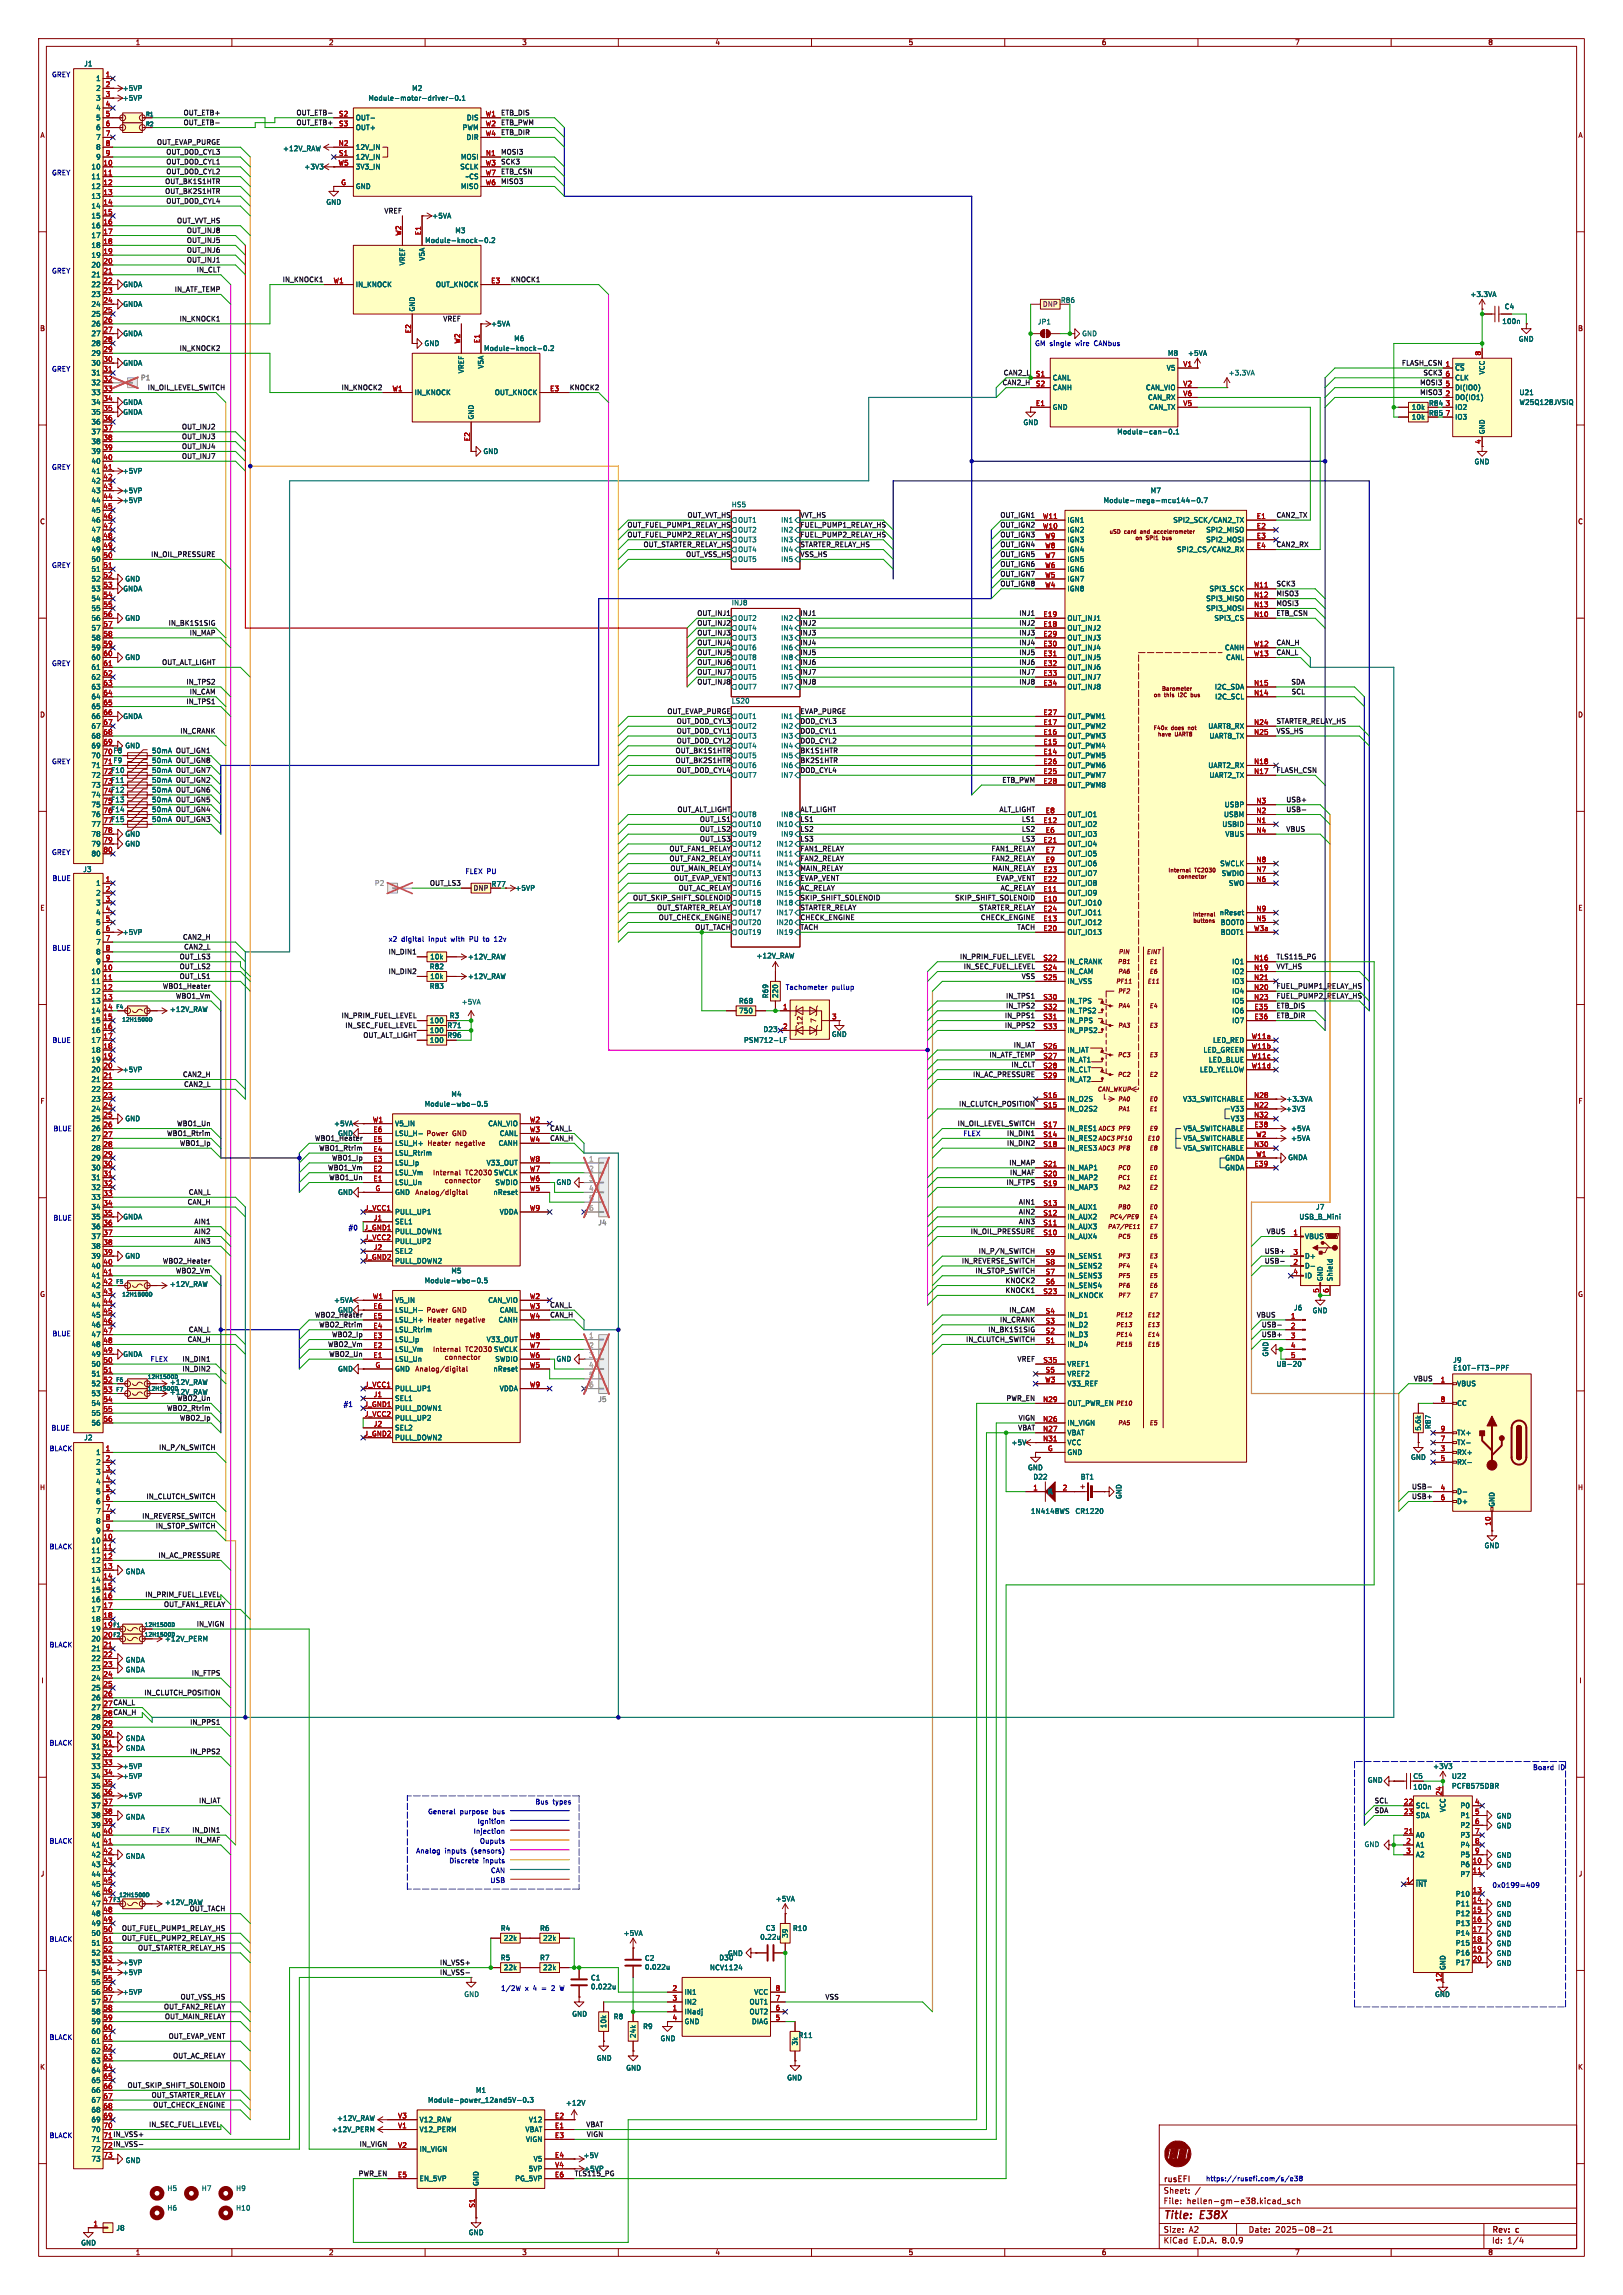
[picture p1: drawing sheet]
<svg xmlns="http://www.w3.org/2000/svg" width="420mm" height="594mm" viewBox="0 0 420 594" stroke-linecap="round" stroke-linejoin="round" font-family="sans-serif">
<defs><g id="words">
<g font-size="2.8" fill="#840000">
<text x="301" y="574.9">Title:</text>
<text x="310.6" y="574.9">E38X</text>
</g>
<g font-size="2.1" fill="#840000">
<text x="301" y="568">Sheet:</text>
<text x="301" y="565.2">rusEFI</text>
<text x="301" y="570.7">File:</text>
<text x="307.1" y="570.7">hellen-gm-e38.kicad_sch</text>
<text x="301" y="580.9">KiCad</text>
<text x="301" y="578.1">Size:</text>
<text x="307.6" y="578.1">A2</text>
<text x="308.7" y="580.9">E.D.A.</text>
<text x="316.3" y="580.9">8.0.9</text>
<text x="323" y="578.1">Date:</text>
<text x="330" y="578.1">2025-08-21</text>
<text x="386" y="578.3">Rev:</text>
<text x="386" y="580.9">Id:</text>
<text x="390.1" y="580.9">1/4</text>
<text x="392.4" y="578.3">c</text>
</g>
<g font-size="1.8" fill="#840000">
<text x="35" y="11.9">1</text>
<text x="85" y="11.9">2</text>
<text x="135" y="11.9">3</text>
<text x="185" y="11.9">4</text>
<text x="235" y="11.9">5</text>
<text x="285" y="11.9">6</text>
<text x="335" y="11.9">7</text>
<text x="385" y="11.9">8</text>
<text x="10.3" y="35.9">A</text>
<text x="408.3" y="35.9">A</text>
<text x="10.3" y="85.9">B</text>
<text x="408.2" y="85.9">B</text>
<text x="369.7" y="107.8">R85</text>
<text x="369.7" y="105.3">R84</text>
<text x="383.3" y="115" transform="rotate(-90 383.3 115)">4</text>
<text x="10.3" y="135.9">C</text>
<text x="408.2" y="135.9">C</text>
<text x="10.3" y="185.9">D</text>
<text x="408.2" y="185.9">D</text>
<text x="127.1" y="229.7">R77</text>
<text x="10.3" y="235.9">E</text>
<text x="408.3" y="235.9">E</text>
<text x="115.7" y="266.3">R71</text>
<text x="115.7" y="268.8">R96</text>
<text x="207.9" y="265.5" transform="rotate(-90 207.9 265.5)">12</text>
<text x="211.4" y="264.9" transform="rotate(-90 211.4 264.9)">7</text>
<text x="10.3" y="285.9">F</text>
<text x="408.3" y="285.9">F</text>
<text x="110.2" y="294.2">Power</text>
<text x="110.5" y="296.8">Heater</text>
<text x="117" y="294.2">GND</text>
<text x="117.8" y="296.8">negative</text>
<text x="107.3" y="309.5">Analog/digital</text>
<text x="10.3" y="335.9">G</text>
<text x="408.2" y="335.9">G</text>
<text x="110.2" y="340">Power</text>
<text x="117" y="340">GND</text>
<text x="110.5" y="342.5">Heater</text>
<text x="117.8" y="342.5">negative</text>
<text x="107.3" y="355.2">Analog/digital</text>
<text x="10.2" y="385.9">H</text>
<text x="408.2" y="385.9">H</text>
<text x="10.6" y="435.9">I</text>
<text x="408.6" y="435.9">I</text>
<text x="26.6" y="441.7">27 CAN_L</text>
<text x="26.6" y="444.2">28 CAN_H</text>
<text x="365.6" y="460.6">C5</text>
<text x="10.4" y="485.9">J</text>
<text x="408.4" y="485.9">J</text>
<text x="373.1" y="513.1" transform="rotate(-90 373.1 513.1)">12</text>
<text x="10.3" y="535.9">K</text>
<text x="408.2" y="535.9">K</text>
<text x="26.6" y="556">72 IN_VSS-</text>
<text x="35" y="583.9">1</text>
<text x="85" y="583.9">2</text>
<text x="135" y="583.9">3</text>
<text x="185" y="583.9">4</text>
<text x="235" y="583.9">5</text>
<text x="285" y="583.9">6</text>
<text x="335" y="583.9">7</text>
<text x="385" y="583.9">8</text>
</g>
<g font-size="1.8" fill="#006464">
<text x="21.7" y="17.4">J1</text>
<text x="24.7" y="21.2">1</text>
<text x="24.7" y="23.7">2</text>
<text x="31.6" y="23.7">+5VP</text>
<text x="106.5" y="23.7">M2</text>
<text x="24.7" y="26.3">3</text>
<text x="24.7" y="28.8">4</text>
<text x="31.6" y="26.3">+5VP</text>
<text x="95.2" y="26.3">Module-motor-driver-0.1</text>
<text x="24.7" y="31.3">5</text>
<text x="24.7" y="33.9">6</text>
<text x="91.9" y="31.3">OUT-</text>
<text x="91.9" y="33.9">OUT+</text>
<text x="119.6" y="33.9">PWM</text>
<text x="120.7" y="31.3">DIS</text>
<text x="24.7" y="36.4">7</text>
<text x="24.7" y="39">8</text>
<text x="24.7" y="41.5">9</text>
<text x="73.1" y="39.3">+12V_RAW</text>
<text x="91.9" y="39">12V_IN</text>
<text x="91.9" y="41.5">12V_IN</text>
<text x="119.2" y="41.5">MOSI</text>
<text x="120.6" y="36.4">DIR</text>
<text x="23.5" y="44">10</text>
<text x="23.5" y="46.6">11</text>
<text x="78.6" y="44">+3V3</text>
<text x="91.9" y="44">3V3_IN</text>
<text x="119" y="44">SCLK</text>
<text x="120.4" y="46.6">~CS</text>
<text x="23.5" y="49.1">12</text>
<text x="23.5" y="51.7">13</text>
<text x="84.3" y="53.2">GND</text>
<text x="91.9" y="49.1">GND</text>
<text x="119.2" y="49.1">MISO</text>
<text x="23.5" y="54.2">14</text>
<text x="23.5" y="56.7">15</text>
<text x="23.5" y="59.3">16</text>
<text x="111.7" y="56.7">+5VA</text>
<text x="23.5" y="61.8">17</text>
<text x="23.5" y="64.4">18</text>
<text x="109.9" y="63.1">Module-knock-0.2</text>
<text x="117.7" y="60.6">M3</text>
<text x="23.5" y="66.9">19</text>
<text x="23.5" y="69.4">20</text>
<text x="23.5" y="72">21</text>
<text x="105" y="68.8" transform="rotate(-90 105 68.8)">VREF</text>
<text x="110.1" y="67.6" transform="rotate(-90 110.1 67.6)">V5A</text>
<text x="23.5" y="74.5">22</text>
<text x="23.5" y="77.1">23</text>
<text x="31.8" y="74.5">GNDA</text>
<text x="91.9" y="74.5">IN_KNOCK</text>
<text x="112.7" y="74.5">OUT_KNOCK</text>
<text x="380.4" y="77.1">+3.3VA</text>
<text x="23.5" y="79.6">24</text>
<text x="23.5" y="82.1">25</text>
<text x="31.8" y="79.6">GNDA</text>
<text x="107.5" y="80.8" transform="rotate(-90 107.5 80.8)">GND</text>
<text x="274.4" y="78.6">R86</text>
<text x="389.3" y="80.2">C4</text>
<text x="23.5" y="84.7">26</text>
<text x="23.5" y="87.2">27</text>
<text x="23.5" y="89.8">28</text>
<text x="31.8" y="87.2">GNDA</text>
<text x="109.7" y="89.8">GND</text>
<text x="127" y="84.7">+5VA</text>
<text x="132.9" y="88.5">M6</text>
<text x="268.4" y="84.2">JP1</text>
<text x="279.9" y="87.2">GND</text>
<text x="388.6" y="84">100n</text>
<text x="392.9" y="88.6">GND</text>
<text x="23.5" y="92.3">29</text>
<text x="23.5" y="94.8">30</text>
<text x="31.8" y="94.8">GNDA</text>
<text x="125.1" y="91">Module-knock-0.2</text>
<text x="125.3" y="95.5" transform="rotate(-90 125.3 95.5)">V5A</text>
<text x="302.1" y="92.3">M8</text>
<text x="307.3" y="92.3">+5VA</text>
<text x="23.5" y="97.4">31</text>
<text x="23.5" y="99.9">32</text>
<text x="120.2" y="96.7" transform="rotate(-90 120.2 96.7)">VREF</text>
<text x="272.3" y="98.7">CANL</text>
<text x="272.3" y="101.2">CANH</text>
<text x="296.4" y="101.2">CAN_VIO</text>
<text x="301.8" y="96.1">V5</text>
<text x="317.8" y="97.4">+3.3VA</text>
<text x="376.4" y="96.1">~{CS}</text>
<text x="376.4" y="101.2">DI(IO0)</text>
<text x="376.4" y="98.7">CLK</text>
<text x="384.4" y="97" transform="rotate(-90 384.4 97)">VCC</text>
<text x="23.5" y="102.5">33</text>
<text x="23.5" y="105">34</text>
<text x="23.5" y="107.5">35</text>
<text x="31.8" y="107.5">GNDA</text>
<text x="31.8" y="105">GNDA</text>
<text x="107.2" y="102.5">IN_KNOCK</text>
<text x="127.9" y="102.5">OUT_KNOCK</text>
<text x="272.3" y="106.3">GND</text>
<text x="297" y="103.7">CAN_RX</text>
<text x="297.3" y="106.3">CAN_TX</text>
<text x="365.2" y="106.3">10k</text>
<text x="376.4" y="103.7">DO(IO1)</text>
<text x="376.4" y="106.3">IO2</text>
<text x="393.1" y="102.5">U21</text>
<text x="393.1" y="105">W25Q128JVSIQ</text>
<text x="23.5" y="110.1">36</text>
<text x="23.5" y="112.6">37</text>
<text x="122.8" y="108.7" transform="rotate(-90 122.8 108.7)">GND</text>
<text x="264.7" y="110.2">GND</text>
<text x="289" y="112.6">Module-can-0.1</text>
<text x="365.2" y="108.8">10k</text>
<text x="376.4" y="108.8">IO3</text>
<text x="384.4" y="112.5" transform="rotate(-90 384.4 112.5)">GND</text>
<text x="23.5" y="115.2">38</text>
<text x="23.5" y="117.7">39</text>
<text x="125" y="117.7">GND</text>
<text x="23.5" y="120.2">40</text>
<text x="23.5" y="122.8">41</text>
<text x="23.5" y="125.3">42</text>
<text x="31.6" y="122.8">+5VP</text>
<text x="381.5" y="120.4">GND</text>
<text x="23.5" y="127.9">43</text>
<text x="23.5" y="130.4">44</text>
<text x="31.6" y="127.9">+5VP</text>
<text x="31.6" y="130.4">+5VP</text>
<text x="189.2" y="131.4">HS5</text>
<text x="285.5" y="130.4">Module-mega-mcu144-0.7</text>
<text x="297.7" y="127.9">M7</text>
<text x="23.5" y="132.9">45</text>
<text x="23.5" y="135.5">46</text>
<text x="190.9" y="135.5">OUT1</text>
<text x="202" y="135.5">IN1</text>
<text x="276.1" y="135.5">IGN1</text>
<text x="303.5" y="135.5">SPI2_SCK/CAN2_TX</text>
<text x="23.5" y="138">47</text>
<text x="23.5" y="140.6">48</text>
<text x="23.5" y="143.1">49</text>
<text x="190.9" y="138">OUT2</text>
<text x="190.9" y="143.1">OUT4</text>
<text x="190.9" y="140.6">OUT3</text>
<text x="202" y="138">IN2</text>
<text x="202" y="140.6">IN3</text>
<text x="202" y="143.1">IN4</text>
<text x="276.1" y="138">IGN2</text>
<text x="276.1" y="143.1">IGN4</text>
<text x="276.1" y="140.6">IGN3</text>
<text x="304.5" y="143.1">SPI2_CS/CAN2_RX</text>
<text x="312" y="138">SPI2_MISO</text>
<text x="312" y="140.6">SPI2_MOSI</text>
<text x="23.5" y="145.6">50</text>
<text x="23.5" y="148.2">51</text>
<text x="190.9" y="145.6">OUT5</text>
<text x="202" y="145.6">IN5</text>
<text x="276.1" y="148.2">IGN6</text>
<text x="276.1" y="145.6">IGN5</text>
<text x="23.5" y="150.7">52</text>
<text x="23.5" y="153.3">53</text>
<text x="23.5" y="155.8">54</text>
<text x="31.8" y="153.3">GNDA</text>
<text x="32.3" y="150.7">GND</text>
<text x="276.1" y="153.3">IGN8</text>
<text x="276.1" y="150.7">IGN7</text>
<text x="312" y="155.8">SPI3_MISO</text>
<text x="312.9" y="153.3">SPI3_SCK</text>
<text x="23.5" y="158.3">55</text>
<text x="23.5" y="160.9">56</text>
<text x="32.3" y="160.9">GND</text>
<text x="189.2" y="156.8">INJ8</text>
<text x="190.9" y="160.9">OUT2</text>
<text x="202" y="160.9">IN2</text>
<text x="276.1" y="160.9">OUT_INJ1</text>
<text x="312" y="158.3">SPI3_MOSI</text>
<text x="314.1" y="160.9">SPI3_CS</text>
<text x="23.5" y="163.4">57</text>
<text x="23.5" y="166">58</text>
<text x="190.9" y="163.4">OUT4</text>
<text x="190.9" y="166">OUT3</text>
<text x="202" y="166">IN3</text>
<text x="202" y="163.4">IN4</text>
<text x="276.1" y="163.4">OUT_INJ2</text>
<text x="276.1" y="166">OUT_INJ3</text>
<text x="23.5" y="168.5">59</text>
<text x="23.5" y="171">60</text>
<text x="23.5" y="173.6">61</text>
<text x="32.3" y="171">GND</text>
<text x="190.9" y="173.6">OUT1</text>
<text x="190.9" y="168.5">OUT6</text>
<text x="190.9" y="171">OUT8</text>
<text x="202" y="168.5">IN6</text>
<text x="202" y="171">IN8</text>
<text x="202" y="173.6">IN1</text>
<text x="276.1" y="168.5">OUT_INJ4</text>
<text x="276.1" y="171">OUT_INJ5</text>
<text x="276.1" y="173.6">OUT_INJ6</text>
<text x="316.8" y="168.5">CANH</text>
<text x="317.2" y="171">CANL</text>
<text x="23.5" y="176.1">62</text>
<text x="23.5" y="178.7">63</text>
<text x="190.9" y="176.1">OUT5</text>
<text x="190.9" y="178.7">OUT7</text>
<text x="202" y="178.7">IN7</text>
<text x="202" y="176.1">IN5</text>
<text x="276.1" y="176.1">OUT_INJ7</text>
<text x="276.1" y="178.7">OUT_INJ8</text>
<text x="314.2" y="178.7">I2C_SDA</text>
<text x="23.5" y="181.2">64</text>
<text x="23.5" y="183.7">65</text>
<text x="189.2" y="182.2">LS20</text>
<text x="314.3" y="181.2">I2C_SCL</text>
<text x="23.5" y="186.3">66</text>
<text x="23.5" y="188.8">67</text>
<text x="23.5" y="191.4">68</text>
<text x="31.8" y="186.3">GNDA</text>
<text x="190.9" y="186.3">OUT1</text>
<text x="190.9" y="188.8">OUT2</text>
<text x="190.9" y="191.4">OUT3</text>
<text x="202" y="186.3">IN1</text>
<text x="202" y="188.8">IN2</text>
<text x="202" y="191.4">IN3</text>
<text x="276.1" y="191.4">OUT_PWM3</text>
<text x="276.1" y="188.8">OUT_PWM2</text>
<text x="276.1" y="186.3">OUT_PWM1</text>
<text x="312.6" y="188.8">UART8_RX</text>
<text x="312.9" y="191.4">UART8_TX</text>
<text x="23.5" y="193.9">69</text>
<text x="23.5" y="196.4">70</text>
<text x="32.3" y="193.9">GND</text>
<text x="39.2" y="195.2">50mA</text>
<text x="39.2" y="197.7">50mA</text>
<text x="190.9" y="196.4">OUT5</text>
<text x="190.9" y="193.9">OUT4</text>
<text x="202" y="196.4">IN5</text>
<text x="202" y="193.9">IN4</text>
<text x="276.1" y="196.4">OUT_PWM5</text>
<text x="276.1" y="193.9">OUT_PWM4</text>
<text x="23.5" y="199">71</text>
<text x="23.5" y="201.5">72</text>
<text x="39.2" y="200.3">50mA</text>
<text x="39.2" y="202.8">50mA</text>
<text x="190.9" y="199">OUT6</text>
<text x="190.9" y="201.5">OUT7</text>
<text x="202" y="201.5">IN7</text>
<text x="202" y="199">IN6</text>
<text x="276.1" y="201.5">OUT_PWM7</text>
<text x="276.1" y="199">OUT_PWM6</text>
<text x="312.6" y="199">UART2_RX</text>
<text x="312.9" y="201.5">UART2_TX</text>
<text x="23.5" y="204.1">73</text>
<text x="23.5" y="206.6">74</text>
<text x="23.5" y="209.1">75</text>
<text x="39.2" y="205.3">50mA</text>
<text x="39.2" y="207.9">50mA</text>
<text x="276.1" y="204.1">OUT_PWM8</text>
<text x="316.8" y="209.1">USBP</text>
<text x="23.5" y="211.7">76</text>
<text x="23.5" y="214.2">77</text>
<text x="39.2" y="213">50mA</text>
<text x="39.2" y="210.4">50mA</text>
<text x="190.9" y="211.7">OUT8</text>
<text x="190.9" y="214.2">OUT10</text>
<text x="200.8" y="214.2">IN10</text>
<text x="202" y="211.7">IN8</text>
<text x="276.1" y="214.2">OUT_IO2</text>
<text x="276.1" y="211.7">OUT_IO1</text>
<text x="316.2" y="214.2">USBID</text>
<text x="316.6" y="211.7">USBM</text>
<text x="23.5" y="216.8">78</text>
<text x="23.5" y="219.3">79</text>
<text x="23.5" y="221.8">80</text>
<text x="32.3" y="216.7">GND</text>
<text x="32.3" y="219.3">GND</text>
<text x="190.9" y="219.3">OUT12</text>
<text x="190.9" y="221.8">OUT11</text>
<text x="190.9" y="216.8">OUT9</text>
<text x="200.8" y="221.8">IN11</text>
<text x="200.8" y="219.3">IN12</text>
<text x="202" y="216.8">IN9</text>
<text x="276.1" y="219.3">OUT_IO4</text>
<text x="276.1" y="216.8">OUT_IO3</text>
<text x="276.1" y="221.8">OUT_IO5</text>
<text x="317" y="216.8">VBUS</text>
<text x="21.4" y="225.9">J3</text>
<text x="190.9" y="224.4">OUT14</text>
<text x="190.9" y="226.9">OUT13</text>
<text x="200.8" y="226.9">IN13</text>
<text x="200.8" y="224.4">IN14</text>
<text x="276.1" y="226.9">OUT_IO7</text>
<text x="276.1" y="224.4">OUT_IO6</text>
<text x="315.6" y="224.4">SWCLK</text>
<text x="316" y="226.9">SWDIO</text>
<text x="24.7" y="229.5">1</text>
<text x="24.7" y="232">2</text>
<text x="133.2" y="230.7">+5VP</text>
<text x="190.9" y="229.5">OUT16</text>
<text x="190.9" y="232">OUT15</text>
<text x="200.8" y="229.5">IN16</text>
<text x="200.8" y="232">IN15</text>
<text x="276.1" y="232">OUT_IO9</text>
<text x="276.1" y="229.5">OUT_IO8</text>
<text x="317.9" y="229.5">SWO</text>
<text x="24.7" y="234.5">3</text>
<text x="24.7" y="237.1">4</text>
<text x="24.7" y="239.6">5</text>
<text x="190.9" y="239.6">OUT20</text>
<text x="190.9" y="234.5">OUT18</text>
<text x="190.9" y="237.1">OUT17</text>
<text x="200.8" y="234.5">IN18</text>
<text x="200.8" y="237.1">IN17</text>
<text x="200.8" y="239.6">IN20</text>
<text x="276.1" y="234.5">OUT_IO10</text>
<text x="276.1" y="239.6">OUT_IO12</text>
<text x="276.1" y="237.1">OUT_IO11</text>
<text x="315.5" y="237.1">nReset</text>
<text x="315.8" y="239.6">BOOT0</text>
<text x="24.7" y="242.2">6</text>
<text x="24.7" y="244.7">7</text>
<text x="31.6" y="242.2">+5VP</text>
<text x="190.9" y="242.2">OUT19</text>
<text x="200.8" y="242.2">IN19</text>
<text x="276.1" y="242.2">OUT_IO13</text>
<text x="315.8" y="242.2">BOOT1</text>
<text x="24.7" y="247.2">8</text>
<text x="24.7" y="249.8">9</text>
<text x="111.1" y="251.1">R82</text>
<text x="111.2" y="248.5">10k</text>
<text x="121" y="248.5">+12V_RAW</text>
<text x="195.6" y="248.3">+12V_RAW</text>
<text x="276.1" y="249.8">IN_CRANK</text>
<text x="318.7" y="249.8">IO1</text>
<text x="23.5" y="252.3">10</text>
<text x="23.5" y="254.9">11</text>
<text x="23.5" y="257.4">12</text>
<text x="111.1" y="256.1">R83</text>
<text x="111.2" y="253.6">10k</text>
<text x="121" y="253.6">+12V_RAW</text>
<text x="276.1" y="252.3">IN_CAM</text>
<text x="276.1" y="254.9">IN_VSS</text>
<text x="318.7" y="252.3">IO2</text>
<text x="318.7" y="257.4">IO4</text>
<text x="318.7" y="254.9">IO3</text>
<text x="23.5" y="259.9">13</text>
<text x="23.5" y="262.5">14</text>
<text x="43.8" y="262.1">+12V_RAW</text>
<text x="116.3" y="263.8">R3</text>
<text x="119.3" y="260.2">+5VA</text>
<text x="191.1" y="259.9">R68</text>
<text x="191.1" y="262.5">750</text>
<text x="199" y="258.5" transform="rotate(-90 199 258.5)">R69</text>
<text x="201.5" y="258.5" transform="rotate(-90 201.5 258.5)">220</text>
<text x="276.1" y="259.9">IN_TPS</text>
<text x="276.1" y="262.5">IN_TPS2</text>
<text x="318.7" y="262.5">IO6</text>
<text x="318.7" y="259.9">IO5</text>
<text x="23.5" y="265">15</text>
<text x="23.5" y="267.6">16</text>
<text x="111.1" y="267.6">100</text>
<text x="111.1" y="265">100</text>
<text x="197.4" y="267.3">D23</text>
<text x="215.1" y="268.6">GND</text>
<text x="276.1" y="265">IN_PPS</text>
<text x="276.1" y="267.6">IN_PPS2</text>
<text x="318.7" y="265">IO7</text>
<text x="23.5" y="270.1">17</text>
<text x="23.5" y="272.6">18</text>
<text x="23.5" y="275.2">19</text>
<text x="111.1" y="270.1">100</text>
<text x="192.4" y="270.1">PSM712-LF</text>
<text x="276.1" y="272.6">IN_IAT</text>
<text x="276.1" y="275.2">IN_AT1</text>
<text x="311.3" y="272.6">LED_GREEN</text>
<text x="312.7" y="275.2">LED_BLUE</text>
<text x="313.8" y="270.1">LED_RED</text>
<text x="23.5" y="277.7">20</text>
<text x="23.5" y="280.3">21</text>
<text x="31.6" y="277.7">+5VP</text>
<text x="276.1" y="277.7">IN_CLT</text>
<text x="276.1" y="280.3">IN_AT2</text>
<text x="310.4" y="277.7">LED_YELLOW</text>
<text x="23.5" y="282.8">22</text>
<text x="23.5" y="285.3">23</text>
<text x="23.5" y="287.9">24</text>
<text x="109.8" y="286.6">Module-wbo-0.5</text>
<text x="116.7" y="284.1">M4</text>
<text x="276.1" y="287.9">IN_O2S2</text>
<text x="276.1" y="285.3">IN_O2S</text>
<text x="306" y="285.3">V33_SWITCHABLE</text>
<text x="318.4" y="287.9">V33</text>
<text x="332.6" y="287.9">+3V3</text>
<text x="332.7" y="285.3">+3.3VA</text>
<text x="23.5" y="290.4">25</text>
<text x="23.5" y="293">26</text>
<text x="32.3" y="290.4">GND</text>
<text x="86.3" y="291.7">+5VA</text>
<text x="102.1" y="291.7">V5_IN</text>
<text x="126.2" y="291.7">CAN_VIO</text>
<text x="276.1" y="293">IN_RES1</text>
<text x="306.1" y="293">V5A_SWITCHABLE</text>
<text x="318.4" y="290.4">V33</text>
<text x="334" y="293">+5VA</text>
<text x="23.5" y="295.5">27</text>
<text x="23.5" y="298">28</text>
<text x="87.4" y="294.2">GND</text>
<text x="102.1" y="299.3">LSU_Rtrim</text>
<text x="102.1" y="296.8">LSU_H+</text>
<text x="102.1" y="294.2">LSU_H-</text>
<text x="128.9" y="296.8">CANH</text>
<text x="129.2" y="294.2">CANL</text>
<text x="276.1" y="295.5">IN_RES2</text>
<text x="276.1" y="298">IN_RES3</text>
<text x="306.1" y="298">V5A_SWITCHABLE</text>
<text x="306.1" y="295.5">V5A_SWITCHABLE</text>
<text x="334" y="295.5">+5VA</text>
<text x="23.5" y="300.6">29</text>
<text x="23.5" y="303.1">30</text>
<text x="23.5" y="305.7">31</text>
<text x="102.1" y="304.4">LSU_Vm</text>
<text x="102.1" y="301.9">LSU_Ip</text>
<text x="106.7" y="305.4">Internal</text>
<text x="125.8" y="301.9">V33_OUT</text>
<text x="127.7" y="304.4">SWCLK</text>
<text x="276.1" y="305.7">IN_MAP2</text>
<text x="276.1" y="303.1">IN_MAP1</text>
<text x="316.9" y="303.1">GNDA</text>
<text x="316.9" y="300.6">GNDA</text>
<text x="333.2" y="300.5">GNDA</text>
<text x="23.5" y="308.2">32</text>
<text x="23.5" y="310.7">33</text>
<text x="87.4" y="309.5">GND</text>
<text x="102.1" y="306.9">LSU_Un</text>
<text x="102.1" y="309.5">GND</text>
<text x="127.6" y="309.5">nReset</text>
<text x="128" y="306.9">SWDIO</text>
<text x="143.9" y="306.9">GND</text>
<text x="276.1" y="308.2">IN_MAP3</text>
<text x="23.5" y="313.3">34</text>
<text x="23.5" y="315.8">35</text>
<text x="31.8" y="315.8">GNDA</text>
<text x="102.1" y="317.1">SEL1</text>
<text x="102.1" y="314.6">PULL_UP1</text>
<text x="129.2" y="314.6">VDDA</text>
<text x="276.1" y="315.8">IN_AUX2</text>
<text x="276.1" y="313.3">IN_AUX1</text>
<text x="336.1" y="315.8">USB_B_Mini</text>
<text x="340.4" y="313.3">J7</text>
<text x="23.5" y="318.4">36</text>
<text x="23.5" y="320.9">37</text>
<text x="23.5" y="323.4">38</text>
<text x="102.1" y="319.6">PULL_DOWN1</text>
<text x="102.1" y="322.2">PULL_UP2</text>
<text x="276.1" y="320.9">IN_AUX4</text>
<text x="276.1" y="318.4">IN_AUX3</text>
<text x="337.6" y="320.9">VBUS</text>
<text x="23.5" y="326">39</text>
<text x="23.5" y="328.5">40</text>
<text x="32.3" y="326">GND</text>
<text x="102.1" y="324.7">SEL2</text>
<text x="102.1" y="327.3">PULL_DOWN2</text>
<text x="116.7" y="329.8">M5</text>
<text x="276.1" y="328.5">IN_SENS2</text>
<text x="276.1" y="326">IN_SENS1</text>
<text x="337.6" y="328.5">D-</text>
<text x="337.6" y="326">D+</text>
<text x="23.5" y="331.1">41</text>
<text x="23.5" y="333.6">42</text>
<text x="43.8" y="333.2">+12V_RAW</text>
<text x="109.8" y="332.3">Module-wbo-0.5</text>
<text x="276.1" y="333.6">IN_SENS4</text>
<text x="276.1" y="331.1">IN_SENS3</text>
<text x="337.6" y="331.1">ID</text>
<text x="342.5" y="331.7" transform="rotate(-90 342.5 331.7)">GND</text>
<text x="345" y="331.7" transform="rotate(-90 345 331.7)">Shield</text>
<text x="23.5" y="336.1">43</text>
<text x="23.5" y="338.7">44</text>
<text x="23.5" y="341.2">45</text>
<text x="86.3" y="337.4">+5VA</text>
<text x="87.4" y="340">GND</text>
<text x="102.1" y="340">LSU_H-</text>
<text x="102.1" y="337.4">V5_IN</text>
<text x="126.2" y="337.4">CAN_VIO</text>
<text x="129.2" y="340">CANL</text>
<text x="276.1" y="336.1">IN_KNOCK</text>
<text x="276.1" y="341.2">IN_D1</text>
<text x="334.7" y="339.4">J6</text>
<text x="339.5" y="340.1">GND</text>
<text x="23.5" y="343.8">46</text>
<text x="23.5" y="346.3">47</text>
<text x="102.1" y="347.6">LSU_Ip</text>
<text x="102.1" y="345">LSU_Rtrim</text>
<text x="102.1" y="342.5">LSU_H+</text>
<text x="125.8" y="347.6">V33_OUT</text>
<text x="128.9" y="342.5">CANH</text>
<text x="276.1" y="346.3">IN_D3</text>
<text x="276.1" y="343.8">IN_D2</text>
<text x="23.5" y="348.8">48</text>
<text x="23.5" y="351.4">49</text>
<text x="23.5" y="353.9">50</text>
<text x="31.8" y="351.4">GNDA</text>
<text x="102.1" y="352.7">LSU_Un</text>
<text x="102.1" y="350.1">LSU_Vm</text>
<text x="106.7" y="351.1">Internal</text>
<text x="127.7" y="350.1">SWCLK</text>
<text x="128" y="352.7">SWDIO</text>
<text x="143.9" y="352.6">GND</text>
<text x="276.1" y="348.8">IN_D4</text>
<text x="276.1" y="353.9">VREF1</text>
<text x="328.4" y="351.2" transform="rotate(-90 328.4 351.2)">GND</text>
<text x="330.2" y="353.9">UB-20</text>
<text x="375.9" y="352.9">J9</text>
<text x="23.5" y="356.5">51</text>
<text x="23.5" y="359">52</text>
<text x="43.8" y="358.6">+12V_RAW</text>
<text x="87.4" y="355.2">GND</text>
<text x="102.1" y="355.2">GND</text>
<text x="127.6" y="355.2">nReset</text>
<text x="276.1" y="356.5">VREF2</text>
<text x="276.1" y="359">V33_REF</text>
<text x="375.9" y="354.9">E10T-FT3-PPF</text>
<text x="376.9" y="359">VBUS</text>
<text x="23.5" y="361.5">53</text>
<text x="23.5" y="364.1">54</text>
<text x="43.8" y="361.2">+12V_RAW</text>
<text x="45.7" y="362.7">WBO2_Un</text>
<text x="102.1" y="362.8">SEL1</text>
<text x="102.1" y="365.4">PULL_DOWN1</text>
<text x="102.1" y="360.3">PULL_UP1</text>
<text x="129.2" y="360.3">VDDA</text>
<text x="276.1" y="364.1">OUT_PWR_EN</text>
<text x="376.9" y="364.1">CC</text>
<text x="23.5" y="366.6">55</text>
<text x="23.5" y="369.2">56</text>
<text x="102.1" y="370.4">SEL2</text>
<text x="102.1" y="367.9">PULL_UP2</text>
<text x="276.1" y="369.2">IN_VIGN</text>
<text x="276.1" y="371.7">VBAT</text>
<text x="367.9" y="370.4" transform="rotate(-90 367.9 370.4)">5.6k</text>
<text x="370.4" y="370" transform="rotate(-90 370.4 370)">R87</text>
<text x="376.9" y="371.7">TX+</text>
<text x="21.7" y="373">J2</text>
<text x="24.7" y="376.8">1</text>
<text x="102.1" y="373">PULL_DOWN2</text>
<text x="261.6" y="374.2">+5V</text>
<text x="276.1" y="376.8">GND</text>
<text x="276.1" y="374.2">VCC</text>
<text x="376.9" y="376.8">RX+</text>
<text x="376.9" y="374.2">TX-</text>
<text x="24.7" y="379.3">2</text>
<text x="24.7" y="381.9">3</text>
<text x="265.9" y="380.7">GND</text>
<text x="267.3" y="383.1">D22</text>
<text x="279.5" y="383.1">BT1</text>
<text x="365" y="378.1">GND</text>
<text x="376.9" y="379.3">RX-</text>
<text x="24.7" y="384.4">4</text>
<text x="24.7" y="386.9">5</text>
<text x="24.7" y="389.5">6</text>
<text x="271" y="386.9">K</text>
<text x="290.4" y="388.1" transform="rotate(-90 290.4 388.1)">GND</text>
<text x="376.9" y="386.9">D-</text>
<text x="376.9" y="389.5">D+</text>
<text x="24.7" y="392">7</text>
<text x="24.7" y="394.6">8</text>
<text x="266.7" y="392">1N4148WS</text>
<text x="278.2" y="392">CR1220</text>
<text x="386.9" y="390.1" transform="rotate(-90 386.9 390.1)">GND</text>
<text x="23.5" y="399.6">10</text>
<text x="24.7" y="397.1">9</text>
<text x="384" y="400.9">GND</text>
<text x="23.5" y="402.2">11</text>
<text x="23.5" y="404.7">12</text>
<text x="23.5" y="407.3">13</text>
<text x="32.4" y="407.7">GNDA</text>
<text x="23.5" y="409.8">14</text>
<text x="23.5" y="412.3">15</text>
<text x="23.5" y="414.9">16</text>
<text x="23.5" y="417.4">17</text>
<text x="23.5" y="420">18</text>
<text x="23.5" y="422.5">19</text>
<text x="23.5" y="425">20</text>
<text x="42.6" y="425">+12V_PERM</text>
<text x="23.5" y="427.6">21</text>
<text x="23.5" y="430.1">22</text>
<text x="32.4" y="430.5">GNDA</text>
<text x="23.5" y="432.7">23</text>
<text x="23.5" y="435.2">24</text>
<text x="23.5" y="437.7">25</text>
<text x="32.4" y="433.1">GNDA</text>
<text x="23.5" y="440.3">26</text>
<text x="23.5" y="442.8">27</text>
<text x="23.5" y="445.4">28</text>
<text x="23.5" y="447.9">29</text>
<text x="23.5" y="450.4">30</text>
<text x="23.5" y="453">31</text>
<text x="23.5" y="455.5">32</text>
<text x="32.4" y="453.4">GNDA</text>
<text x="32.4" y="450.8">GNDA</text>
<text x="23.5" y="458.1">33</text>
<text x="23.5" y="460.6">34</text>
<text x="31.6" y="460.6">+5VP</text>
<text x="31.6" y="458.1">+5VP</text>
<text x="353.8" y="461.6">GND</text>
<text x="370.7" y="458.1">+3V3</text>
<text x="375.6" y="460.6">U22</text>
<text x="23.5" y="463.1">35</text>
<text x="23.5" y="465.7">36</text>
<text x="31.6" y="465.7">+5VP</text>
<text x="365.6" y="463.4">100n</text>
<text x="375.6" y="463.1">PCF8575DBR</text>
<text x="23.5" y="468.2">37</text>
<text x="23.5" y="470.8">38</text>
<text x="23.5" y="473.3">39</text>
<text x="32.4" y="471.2">GNDA</text>
<text x="366.3" y="468.2">SCL</text>
<text x="366.3" y="470.8">SDA</text>
<text x="374.2" y="469.2" transform="rotate(-90 374.2 469.2)">VCC</text>
<text x="377.8" y="468.2">P0</text>
<text x="377.8" y="470.8">P1</text>
<text x="377.8" y="473.3">P2</text>
<text x="387.2" y="473.4">GND</text>
<text x="387.2" y="470.9">GND</text>
<text x="23.5" y="475.8">40</text>
<text x="23.5" y="478.4">41</text>
<text x="353" y="478.3">GND</text>
<text x="366.3" y="478.4">A1</text>
<text x="366.3" y="475.8">A0</text>
<text x="377.8" y="475.8">P3</text>
<text x="377.8" y="478.4">P4</text>
<text x="23.5" y="480.9">42</text>
<text x="23.5" y="483.5">43</text>
<text x="32.4" y="481.3">GNDA</text>
<text x="366.3" y="480.9">A2</text>
<text x="377.8" y="483.5">P6</text>
<text x="377.8" y="480.9">P5</text>
<text x="387.2" y="481">GND</text>
<text x="387.2" y="483.6">GND</text>
<text x="23.5" y="486">44</text>
<text x="23.5" y="488.5">45</text>
<text x="23.5" y="491.1">46</text>
<text x="366.3" y="488.5">~{INT}</text>
<text x="376.6" y="491.1">P10</text>
<text x="377.8" y="486">P7</text>
<text x="23.5" y="493.6">47</text>
<text x="23.5" y="496.2">48</text>
<text x="42.6" y="493.3">+12V_RAW</text>
<text x="200.6" y="492.4">+5VA</text>
<text x="376.6" y="493.6">P11</text>
<text x="376.6" y="496.2">P12</text>
<text x="387.2" y="496.3">GND</text>
<text x="387.2" y="493.7">GND</text>
<text x="23.5" y="498.7">49</text>
<text x="23.5" y="501.2">50</text>
<text x="23.5" y="503.8">51</text>
<text x="129.5" y="500">R4</text>
<text x="130.3" y="502.5">22k</text>
<text x="139.6" y="500">R6</text>
<text x="140.4" y="502.5">22k</text>
<text x="161.2" y="501.2">+5VA</text>
<text x="196.6" y="502.2">0.22u</text>
<text x="198" y="499.9">C3</text>
<text x="204.1" y="501.7" transform="rotate(-90 204.1 501.7)">39</text>
<text x="205.1" y="500">R10</text>
<text x="376.6" y="498.7">P13</text>
<text x="376.6" y="501.2">P14</text>
<text x="376.6" y="503.8">P15</text>
<text x="387.2" y="503.9">GND</text>
<text x="387.2" y="498.8">GND</text>
<text x="387.2" y="501.4">GND</text>
<text x="23.5" y="506.3">52</text>
<text x="23.5" y="508.9">53</text>
<text x="31.6" y="508.9">+5VP</text>
<text x="129.5" y="507.6">R5</text>
<text x="139.6" y="507.6">R7</text>
<text x="166.8" y="507.7">C2</text>
<text x="186" y="507.6">D30</text>
<text x="188.2" y="506.4">GND</text>
<text x="376.6" y="506.3">P16</text>
<text x="376.6" y="508.9">P17</text>
<text x="387.2" y="509">GND</text>
<text x="387.2" y="506.4">GND</text>
<text x="23.5" y="511.4">54</text>
<text x="23.5" y="513.9">55</text>
<text x="31.6" y="511.4">+5VP</text>
<text x="130.3" y="510.1">22k</text>
<text x="140.4" y="510.1">22k</text>
<text x="152.8" y="512.8">C1</text>
<text x="152.8" y="515.1">0.022u</text>
<text x="166.8" y="510">0.022u</text>
<text x="183.6" y="510.1">NCV1124</text>
<text x="374.2" y="510" transform="rotate(-90 374.2 510)">GND</text>
<text x="23.5" y="516.5">56</text>
<text x="23.5" y="519">57</text>
<text x="23.5" y="521.6">58</text>
<text x="31.6" y="516.5">+5VP</text>
<text x="120" y="517.1">GND</text>
<text x="177" y="521.6">INadj</text>
<text x="177" y="516.5">IN1</text>
<text x="177" y="519">IN2</text>
<text x="193.8" y="521.6">OUT2</text>
<text x="193.8" y="519">OUT1</text>
<text x="195.1" y="516.5">VCC</text>
<text x="371.2" y="517.1">GND</text>
<text x="23.5" y="524.1">59</text>
<text x="23.5" y="526.6">60</text>
<text x="148" y="522.1">GND</text>
<text x="157.1" y="525.1" transform="rotate(-90 157.1 525.1)">10k</text>
<text x="158.7" y="522.8">R8</text>
<text x="164.7" y="527.6" transform="rotate(-90 164.7 527.6)">24k</text>
<text x="166.3" y="525.4">R9</text>
<text x="177" y="524.1">GND</text>
<text x="194.4" y="524.1">DIAG</text>
<text x="206.5" y="527.7">R11</text>
<text x="23.5" y="529.2">61</text>
<text x="23.5" y="531.7">62</text>
<text x="154.3" y="533.6">GND</text>
<text x="170.8" y="528.5">GND</text>
<text x="206.6" y="529.5" transform="rotate(-90 206.6 529.5)">3k</text>
<text x="23.5" y="534.3">63</text>
<text x="23.5" y="536.8">64</text>
<text x="23.5" y="539.3">65</text>
<text x="161.9" y="536.1">GND</text>
<text x="203.6" y="538.7">GND</text>
<text x="23.5" y="541.9">66</text>
<text x="23.5" y="544.4">67</text>
<text x="110.6" y="544.4">Module-power_12and5V-0.3</text>
<text x="123" y="541.9">M1</text>
<text x="146.3" y="545.2">+12V</text>
<text x="23.5" y="547">68</text>
<text x="23.5" y="549.5">69</text>
<text x="87.1" y="549.1">+12V_RAW</text>
<text x="108.5" y="549.5">V12_RAW</text>
<text x="136.8" y="549.5">V12</text>
<text x="23.5" y="552">70</text>
<text x="23.5" y="554.6">71</text>
<text x="23.5" y="557.1">72</text>
<text x="85.8" y="552">+12V_PERM</text>
<text x="108.5" y="552">V12_PERM</text>
<text x="108.5" y="557.1">IN_VIGN</text>
<text x="135.8" y="552">VBAT</text>
<text x="136" y="554.6">VIGN</text>
<text x="23.5" y="559.7">73</text>
<text x="32.4" y="560.1">GND</text>
<text x="136.7" y="562.2">5VP</text>
<text x="138" y="559.7">V5</text>
<text x="150.9" y="558.8">+5V</text>
<text x="151" y="562.2">+5VP</text>
<text x="43.2" y="567.3">H5</text>
<text x="52.1" y="567.3">H7</text>
<text x="61" y="567.3">H9</text>
<text x="108.5" y="564.7">EN_5VP</text>
<text x="124.1" y="565.9" transform="rotate(-90 124.1 565.9)">GND</text>
<text x="133.2" y="564.7">PG_5VP</text>
<text x="43.2" y="572.4">H6</text>
<text x="61" y="572.4">H10</text>
<text x="20.9" y="581.4">GND</text>
<text x="30" y="577.5">J8</text>
<text x="121.2" y="578.7">GND</text>
</g>
<g font-size="1.8" fill="#0000c2">
<text x="13.3" y="20.1">GREY</text>
<text x="13.3" y="45.5">GREY</text>
<text x="13.3" y="70.9">GREY</text>
<text x="267.7" y="89.8">GM single</text>
<text x="278.5" y="89.8">wire</text>
<text x="283.5" y="89.8">CANbus</text>
<text x="13.3" y="96.3">GREY</text>
<text x="13.3" y="121.7">GREY</text>
<text x="13.3" y="147.1">GREY</text>
<text x="13.3" y="172.5">GREY</text>
<text x="13.3" y="197.9">GREY</text>
<text x="13.3" y="221.4">GREY</text>
<text x="120.3" y="226.4">FLEX PU</text>
<text x="13.5" y="228.1">BLUE</text>
<text x="100.5" y="243.9">x2</text>
<text x="103.9" y="243.9">digital</text>
<text x="111.1" y="243.9">input</text>
<text x="117" y="243.9">with</text>
<text x="122" y="243.9">PU</text>
<text x="125.8" y="243.9">to</text>
<text x="128.8" y="243.9">12v</text>
<text x="13.5" y="246.1">BLUE</text>
<text x="203.2" y="256.3">Tachometer</text>
<text x="215.3" y="256.3">pullup</text>
<text x="13.5" y="270">BLUE</text>
<text x="13.7" y="292.9">BLUE</text>
<text x="249.2" y="294.1">FLEX</text>
<text x="13.7" y="316">BLUE</text>
<text x="90" y="318.5">#0</text>
<text x="13.5" y="346">BLUE</text>
<text x="38.9" y="352.6">FLEX</text>
<text x="88.8" y="364.2">#1</text>
<text x="13.2" y="370.3">BLUE</text>
<text x="12.7" y="375.7">BLACK</text>
<text x="12.7" y="401.1">BLACK</text>
<text x="12.7" y="426.5">BLACK</text>
<text x="12.7" y="451.9">BLACK</text>
<text x="396.6" y="458.2">Board</text>
<text x="403.3" y="458.2">ID</text>
<text x="138.4" y="467.1">Bus</text>
<text x="143" y="467.1">types</text>
<text x="110.6" y="469.6">General</text>
<text x="119" y="469.6">purpose</text>
<text x="123.5" y="472.2">Ignition</text>
<text x="127.7" y="469.6">bus</text>
<text x="12.7" y="477.3">BLACK</text>
<text x="39.4" y="474.5">FLEX</text>
<text x="107.6" y="479.8">Analog</text>
<text x="115.1" y="479.8">inputs</text>
<text x="122.1" y="479.8">(sensors)</text>
<text x="122.4" y="474.7">Injection</text>
<text x="124.1" y="477.3">Ouputs</text>
<text x="116.2" y="482.3">Discrete</text>
<text x="125" y="482.3">inputs</text>
<text x="126.9" y="484.9">CAN</text>
<text x="126.8" y="487.4">USB</text>
<text x="386.1" y="488.7">0x0199=409</text>
<text x="12.7" y="502.7">BLACK</text>
<text x="129.5" y="515.4">1/2W</text>
<text x="135.9" y="515.4">x</text>
<text x="138.1" y="515.4">4</text>
<text x="140.5" y="515.4">=</text>
<text x="143.2" y="515.4">2</text>
<text x="145.6" y="515.4">W</text>
<text x="12.7" y="528.1">BLACK</text>
<text x="12.7" y="553.5">BLACK</text>
<text x="312" y="564.6">https://rusefi.com/s/e38</text>
</g>
<g font-size="1.8" fill="#a90000">
<text x="27.2" y="20.1">1</text>
<text x="27.2" y="22.6">2</text>
<text x="27.2" y="25.1">3</text>
<text x="27.2" y="27.7">4</text>
<text x="27.2" y="30.2">5</text>
<text x="27.2" y="32.8">6</text>
<text x="27.2" y="35.3">7</text>
<text x="87.6" y="30.2">S2</text>
<text x="87.6" y="32.8">S3</text>
<text x="125.6" y="30.2">W1</text>
<text x="125.6" y="32.8">W2</text>
<text x="125.6" y="35.3">W4</text>
<text x="27.2" y="37.8">8</text>
<text x="27.2" y="40.4">9</text>
<text x="87.5" y="37.8">N2</text>
<text x="87.6" y="40.4">S1</text>
<text x="125.6" y="40.4">N1</text>
<text x="26.6" y="42.9">10</text>
<text x="26.6" y="45.5">11</text>
<text x="87.5" y="42.9">W5</text>
<text x="125.6" y="42.9">W3</text>
<text x="125.6" y="45.5">W7</text>
<text x="26.6" y="48">12</text>
<text x="26.6" y="50.5">13</text>
<text x="26.6" y="53.1">14</text>
<text x="88.2" y="48">G</text>
<text x="125.6" y="48">W6</text>
<text x="26.6" y="55.6">15</text>
<text x="26.6" y="58.2">16</text>
<text x="26.6" y="60.7">17</text>
<text x="26.6" y="63.2">18</text>
<text x="26.6" y="65.8">19</text>
<text x="103.9" y="61.1" transform="rotate(-90 103.9 61.1)">W2</text>
<text x="109" y="61" transform="rotate(-90 109 61)">E1</text>
<text x="26.6" y="68.3">20</text>
<text x="26.6" y="70.9">21</text>
<text x="26.6" y="73.4">22</text>
<text x="26.6" y="75.9">23</text>
<text x="86.2" y="73.4">W1</text>
<text x="127" y="73.4">E3</text>
<text x="26.6" y="78.5">24</text>
<text x="26.6" y="81">25</text>
<text x="26.6" y="83.6">26</text>
<text x="26.6" y="86.1">27</text>
<text x="26.6" y="88.6">28</text>
<text x="106.4" y="86.4" transform="rotate(-90 106.4 86.4)">E2</text>
<text x="119.1" y="89.1" transform="rotate(-90 119.1 89.1)">W2</text>
<text x="124.2" y="88.9" transform="rotate(-90 124.2 88.9)">E1</text>
<text x="26.6" y="91.2">29</text>
<text x="26.6" y="93.7">30</text>
<text x="306.1" y="95">V1</text>
<text x="373.9" y="95">1</text>
<text x="383.3" y="92.1" transform="rotate(-90 383.3 92.1)">8</text>
<text x="26.6" y="96.3">31</text>
<text x="26.6" y="98.8">32</text>
<text x="26.6" y="101.3">33</text>
<text x="101.4" y="101.3">W1</text>
<text x="142.2" y="101.3">E3</text>
<text x="267.9" y="97.5">S1</text>
<text x="267.9" y="100.1">S2</text>
<text x="306.1" y="100.1">V2</text>
<text x="373.9" y="100.1">5</text>
<text x="373.9" y="97.5">6</text>
<text x="26.6" y="103.9">34</text>
<text x="26.6" y="106.4">35</text>
<text x="268" y="105.2">E1</text>
<text x="306.1" y="105.2">V5</text>
<text x="306.1" y="102.6">V6</text>
<text x="373.9" y="102.6">2</text>
<text x="373.9" y="105.2">3</text>
<text x="373.9" y="107.7">7</text>
<text x="26.6" y="109">36</text>
<text x="26.6" y="111.5">37</text>
<text x="26.6" y="114">38</text>
<text x="26.6" y="116.6">39</text>
<text x="26.6" y="119.1">40</text>
<text x="121.7" y="114.3" transform="rotate(-90 121.7 114.3)">E2</text>
<text x="26.6" y="121.7">41</text>
<text x="26.6" y="124.2">42</text>
<text x="26.6" y="126.7">43</text>
<text x="26.6" y="129.3">44</text>
<text x="26.6" y="131.8">45</text>
<text x="26.6" y="134.4">46</text>
<text x="26.6" y="136.9">47</text>
<text x="269.7" y="136.9">W10</text>
<text x="269.7" y="134.4">W11</text>
<text x="325.1" y="134.4">E1</text>
<text x="325.1" y="136.9">E2</text>
<text x="26.6" y="139.4">48</text>
<text x="26.6" y="142">49</text>
<text x="270.3" y="142">W8</text>
<text x="270.3" y="139.4">W9</text>
<text x="325.1" y="139.4">E3</text>
<text x="325.1" y="142">E4</text>
<text x="26.6" y="144.5">50</text>
<text x="26.6" y="147.1">51</text>
<text x="26.6" y="149.6">52</text>
<text x="270.3" y="149.6">W5</text>
<text x="270.3" y="147.1">W6</text>
<text x="270.3" y="144.5">W7</text>
<text x="26.6" y="152.1">53</text>
<text x="26.6" y="154.7">54</text>
<text x="270.3" y="152.1">W4</text>
<text x="324.4" y="152.1">N11</text>
<text x="324.4" y="154.7">N12</text>
<text x="26.6" y="157.2">55</text>
<text x="26.6" y="159.8">56</text>
<text x="269.9" y="159.8">E19</text>
<text x="324.4" y="159.8">N10</text>
<text x="324.4" y="157.2">N13</text>
<text x="26.6" y="162.3">57</text>
<text x="26.6" y="164.8">58</text>
<text x="26.6" y="167.4">59</text>
<text x="269.9" y="162.3">E18</text>
<text x="269.9" y="164.8">E29</text>
<text x="269.9" y="167.4">E30</text>
<text x="324.4" y="167.4">W12</text>
<text x="26.6" y="169.9">60</text>
<text x="26.6" y="172.5">61</text>
<text x="269.9" y="169.9">E31</text>
<text x="269.9" y="172.5">E32</text>
<text x="324.4" y="169.9">W13</text>
<text x="26.6" y="175">62</text>
<text x="26.6" y="177.5">63</text>
<text x="269.9" y="175">E33</text>
<text x="269.9" y="177.5">E34</text>
<text x="324.4" y="177.5">N15</text>
<text x="26.6" y="180.1">64</text>
<text x="26.6" y="182.6">65</text>
<text x="26.6" y="185.2">66</text>
<text x="269.9" y="185.2">E27</text>
<text x="324.4" y="180.1">N14</text>
<text x="26.6" y="187.7">67</text>
<text x="26.6" y="190.2">68</text>
<text x="269.9" y="190.2">E16</text>
<text x="269.9" y="187.7">E17</text>
<text x="324.4" y="187.7">N24</text>
<text x="324.4" y="190.2">N25</text>
<text x="26.6" y="192.8">69</text>
<text x="26.6" y="195.3">70 F8</text>
<text x="26.6" y="197.9">71 F9</text>
<text x="269.9" y="195.3">E14</text>
<text x="269.9" y="192.8">E15</text>
<text x="269.9" y="197.9">E26</text>
<text x="324.4" y="197.9">N18</text>
<text x="26.6" y="200.4">72F10</text>
<text x="26.6" y="202.9">73F11</text>
<text x="269.9" y="200.4">E25</text>
<text x="269.9" y="202.9">E28</text>
<text x="324.4" y="200.4">N17</text>
<text x="26.6" y="205.5">74F12</text>
<text x="26.6" y="208">75F13</text>
<text x="325" y="208">N3</text>
<text x="26.6" y="210.6">76F14</text>
<text x="26.6" y="213.1">77F15</text>
<text x="26.6" y="215.6">78</text>
<text x="269.9" y="213.1">E12</text>
<text x="270.5" y="215.6">E6</text>
<text x="270.5" y="210.6">E8</text>
<text x="325" y="213.1">N1</text>
<text x="325" y="210.6">N2</text>
<text x="325" y="215.6">N4</text>
<text x="26.6" y="218.2">79</text>
<text x="26.6" y="220.7">80</text>
<text x="269.9" y="218.2">E21</text>
<text x="270.5" y="220.7">E7</text>
<text x="269.9" y="225.8">E23</text>
<text x="270.5" y="223.3">E9</text>
<text x="325" y="225.8">N7</text>
<text x="325" y="223.3">N8</text>
<text x="27.2" y="228.3">1</text>
<text x="27.2" y="230.9">2</text>
<text x="27.2" y="233.4">3</text>
<text x="269.9" y="233.4">E10</text>
<text x="269.9" y="230.9">E11</text>
<text x="269.9" y="228.3">E22</text>
<text x="325" y="228.3">N6</text>
<text x="27.2" y="236">4</text>
<text x="27.2" y="238.5">5</text>
<text x="269.9" y="238.5">E13</text>
<text x="269.9" y="236">E24</text>
<text x="325" y="238.5">N5</text>
<text x="325" y="236">N9</text>
<text x="27.2" y="241">6</text>
<text x="27.2" y="243.6">7</text>
<text x="269.9" y="241">E20</text>
<text x="324.4" y="241">W3a</text>
<text x="26.6" y="251.2">10</text>
<text x="27.2" y="246.1">8</text>
<text x="27.2" y="248.7">9</text>
<text x="269.9" y="248.7">S22</text>
<text x="269.9" y="251.2">S24</text>
<text x="324.4" y="248.7">N16</text>
<text x="324.4" y="251.2">N19</text>
<text x="26.6" y="253.7">11</text>
<text x="26.6" y="256.3">12</text>
<text x="269.9" y="253.7">S25</text>
<text x="324.4" y="256.3">N20</text>
<text x="324.4" y="253.7">N21</text>
<text x="26.6" y="258.8">13</text>
<text x="26.6" y="261.4">14</text>
<text x="26.6" y="263.9">15</text>
<text x="202.5" y="261.4">1</text>
<text x="215.2" y="263.9">3</text>
<text x="269.9" y="258.8">S30</text>
<text x="269.9" y="263.9">S31</text>
<text x="269.9" y="261.4">S32</text>
<text x="324.4" y="258.8">N23</text>
<text x="324.5" y="261.4">E35</text>
<text x="324.5" y="263.9">E36</text>
<text x="26.6" y="266.4">16</text>
<text x="26.6" y="269">17</text>
<text x="202.5" y="266.4">2</text>
<text x="269.9" y="266.4">S33</text>
<text x="323.8" y="269">W11a</text>
<text x="26.6" y="271.5">18</text>
<text x="26.6" y="274.1">19</text>
<text x="269.9" y="271.5">S26</text>
<text x="269.9" y="274.1">S27</text>
<text x="323.8" y="271.5">W11b</text>
<text x="323.8" y="274.1">W11c</text>
<text x="26.6" y="276.6">20</text>
<text x="26.6" y="279.1">21</text>
<text x="26.6" y="281.7">22</text>
<text x="269.9" y="276.6">S28</text>
<text x="269.9" y="279.1">S29</text>
<text x="323.8" y="276.6">W11d</text>
<text x="26.6" y="284.2">23</text>
<text x="26.6" y="286.8">24</text>
<text x="269.9" y="286.8">S15</text>
<text x="269.9" y="284.2">S16</text>
<text x="324.4" y="286.8">N22</text>
<text x="324.4" y="284.2">N28</text>
<text x="26.6" y="289.3">25</text>
<text x="26.6" y="291.8">26</text>
<text x="96.4" y="290.6">W1</text>
<text x="96.5" y="293.1">E6</text>
<text x="137" y="290.6">W2</text>
<text x="137" y="293.1">W3</text>
<text x="269.9" y="291.8">S17</text>
<text x="324.4" y="289.3">N32</text>
<text x="324.5" y="291.8">E38</text>
<text x="26.6" y="294.4">27</text>
<text x="26.6" y="296.9">28</text>
<text x="26.6" y="299.5">29</text>
<text x="96.5" y="298.2">E4</text>
<text x="96.5" y="295.7">E5</text>
<text x="137" y="295.7">W4</text>
<text x="269.9" y="294.4">S14</text>
<text x="269.9" y="296.9">S18</text>
<text x="324.4" y="296.9">N30</text>
<text x="325" y="299.5">W1</text>
<text x="325" y="294.4">W2</text>
<text x="26.6" y="302">30</text>
<text x="26.6" y="304.5">31</text>
<text x="96.5" y="305.8">E1</text>
<text x="96.5" y="303.3">E2</text>
<text x="96.5" y="300.7">E3</text>
<text x="137" y="305.8">W6</text>
<text x="137" y="303.3">W7</text>
<text x="137" y="300.7">W8</text>
<text x="269.9" y="304.5">S20</text>
<text x="269.9" y="302">S21</text>
<text x="324.5" y="302">E39</text>
<text x="26.6" y="307.1">32</text>
<text x="26.6" y="309.6">33</text>
<text x="97.1" y="308.4">G</text>
<text x="137" y="308.4">W5</text>
<text x="269.9" y="307.1">S19</text>
<text x="26.6" y="312.2">34</text>
<text x="26.6" y="314.7">35</text>
<text x="26.6" y="317.2">36</text>
<text x="94.3" y="313.4">J_VCC1</text>
<text x="96.6" y="316">J1</text>
<text x="137" y="313.4">W9</text>
<text x="269.9" y="317.2">S11</text>
<text x="269.9" y="314.7">S12</text>
<text x="269.9" y="312.2">S13</text>
<text x="26.6" y="319.8">37</text>
<text x="26.6" y="322.3">38</text>
<text x="94.2" y="318.5">J_GND1</text>
<text x="94.3" y="321.1">J_VCC2</text>
<text x="96.6" y="323.6">J2</text>
<text x="269.9" y="319.8">S10</text>
<text x="334.6" y="319.8">1</text>
<text x="26.6" y="324.9">39</text>
<text x="26.6" y="327.4">40</text>
<text x="26.6" y="329.9">41</text>
<text x="94.2" y="326.1">J_GND2</text>
<text x="270.5" y="329.9">S7</text>
<text x="270.5" y="327.4">S8</text>
<text x="270.5" y="324.9">S9</text>
<text x="334.6" y="327.4">2</text>
<text x="334.6" y="324.9">3</text>
<text x="334.6" y="329.9">4</text>
<text x="26.6" y="332.5">42</text>
<text x="26.6" y="335">43</text>
<text x="269.9" y="335">S23</text>
<text x="270.5" y="332.5">S6</text>
<text x="341.4" y="334.7" transform="rotate(-90 341.4 334.7)">5</text>
<text x="343.9" y="334.7" transform="rotate(-90 343.9 334.7)">6</text>
<text x="26.6" y="337.6">44</text>
<text x="26.6" y="340.1">45</text>
<text x="96.4" y="336.3">W1</text>
<text x="96.5" y="341.4">E5</text>
<text x="96.5" y="338.8">E6</text>
<text x="137" y="336.3">W2</text>
<text x="137" y="338.8">W3</text>
<text x="137" y="341.4">W4</text>
<text x="270.5" y="340.1">S4</text>
<text x="333.9" y="341.4">1</text>
<text x="26.6" y="342.6">46</text>
<text x="26.6" y="345.2">47</text>
<text x="26.6" y="347.7">48</text>
<text x="96.5" y="346.5">E3</text>
<text x="96.5" y="343.9">E4</text>
<text x="137" y="346.5">W8</text>
<text x="270.5" y="347.7">S1</text>
<text x="270.5" y="345.2">S2</text>
<text x="270.5" y="342.6">S3</text>
<text x="333.9" y="343.9">2</text>
<text x="333.9" y="346.5">3</text>
<text x="26.6" y="350.3">49</text>
<text x="26.6" y="352.8">50</text>
<text x="96.5" y="351.5">E1</text>
<text x="96.5" y="349">E2</text>
<text x="137" y="351.5">W6</text>
<text x="137" y="349">W7</text>
<text x="269.9" y="352.8">S35</text>
<text x="333.9" y="349">4</text>
<text x="333.9" y="351.5">5</text>
<text x="26.6" y="355.3">51</text>
<text x="26.6" y="357.9">52</text>
<text x="94.3" y="359.2">J_VCC1</text>
<text x="97.1" y="354.1">G</text>
<text x="137" y="354.1">W5</text>
<text x="137" y="359.2">W9</text>
<text x="270.3" y="357.9">W3</text>
<text x="270.5" y="355.3">S5</text>
<text x="372.7" y="357.9">1</text>
<text x="26.6" y="360.4">53</text>
<text x="26.6" y="363">54</text>
<text x="26.6" y="365.5">55</text>
<text x="94.2" y="364.2">J_GND1</text>
<text x="96.6" y="361.7">J1</text>
<text x="269.8" y="363">N29</text>
<text x="372.7" y="363">8</text>
<text x="26.6" y="368">56</text>
<text x="94.2" y="371.9">J_GND2</text>
<text x="94.3" y="366.8">J_VCC2</text>
<text x="96.6" y="369.3">J2</text>
<text x="269.8" y="368">N26</text>
<text x="269.8" y="370.6">N27</text>
<text x="372.7" y="370.6">9</text>
<text x="27.2" y="375.7">1</text>
<text x="269.8" y="373.1">N31</text>
<text x="271" y="375.7">G</text>
<text x="372.7" y="375.7">3</text>
<text x="372.7" y="373.1">7</text>
<text x="27.2" y="378.2">2</text>
<text x="27.2" y="380.7">3</text>
<text x="27.2" y="383.3">4</text>
<text x="372.7" y="378.2">5</text>
<text x="27.2" y="385.8">5</text>
<text x="27.2" y="388.4">6</text>
<text x="267.3" y="385.8">1</text>
<text x="274.9" y="385.8">2</text>
<text x="372.7" y="385.8">4</text>
<text x="372.7" y="388.4">6</text>
<text x="27.2" y="390.9">7</text>
<text x="27.2" y="393.4">8</text>
<text x="27.2" y="396">9</text>
<text x="385.8" y="395" transform="rotate(-90 385.8 395)">10</text>
<text x="26.6" y="398.5">10</text>
<text x="26.6" y="401.1">11</text>
<text x="26.6" y="403.6">12</text>
<text x="26.6" y="406.1">13</text>
<text x="26.6" y="408.7">14</text>
<text x="26.6" y="411.2">15</text>
<text x="26.6" y="413.8">16</text>
<text x="26.6" y="416.3">17</text>
<text x="26.6" y="418.8">18</text>
<text x="26.6" y="421.4">19</text>
<text x="26.6" y="423.9">20</text>
<text x="26.6" y="426.5">21</text>
<text x="26.6" y="429">22</text>
<text x="26.6" y="431.5">23</text>
<text x="26.6" y="434.1">24</text>
<text x="26.6" y="436.6">25</text>
<text x="26.6" y="439.2">26</text>
<text x="26.6" y="441.7">27</text>
<text x="26.6" y="446.8">29</text>
<text x="26.6" y="449.3">30</text>
<text x="26.6" y="444.2">28</text>
<text x="26.6" y="451.9">31</text>
<text x="26.6" y="454.4">32</text>
<text x="26.6" y="456.9">33</text>
<text x="26.6" y="459.5">34</text>
<text x="26.6" y="462">35</text>
<text x="26.6" y="464.6">36</text>
<text x="26.6" y="467.1">37</text>
<text x="363.2" y="467.1">22</text>
<text x="373.1" y="464.9" transform="rotate(-90 373.1 464.9)">24</text>
<text x="381.6" y="467.1">4</text>
<text x="26.6" y="469.6">38</text>
<text x="26.6" y="472.2">39</text>
<text x="363.2" y="469.6">23</text>
<text x="381.6" y="469.6">5</text>
<text x="381.6" y="472.2">6</text>
<text x="26.6" y="474.7">40</text>
<text x="26.6" y="477.3">41</text>
<text x="26.6" y="479.8">42</text>
<text x="363.2" y="474.7">21</text>
<text x="363.8" y="477.3">2</text>
<text x="363.8" y="479.8">3</text>
<text x="381.6" y="474.7">7</text>
<text x="381.6" y="477.3">8</text>
<text x="381.6" y="479.8">9</text>
<text x="26.6" y="482.3">43</text>
<text x="26.6" y="484.9">44</text>
<text x="381" y="482.3">10</text>
<text x="381" y="484.9">11</text>
<text x="26.6" y="487.4">45</text>
<text x="26.6" y="490">46</text>
<text x="363.8" y="487.4">1</text>
<text x="381" y="490">13</text>
<text x="26.6" y="492.5">47</text>
<text x="26.6" y="495">48</text>
<text x="26.6" y="497.6">49</text>
<text x="381" y="492.5">14</text>
<text x="381" y="495">15</text>
<text x="381" y="497.6">16</text>
<text x="26.6" y="500.1">50</text>
<text x="26.6" y="502.7">51</text>
<text x="381" y="500.1">17</text>
<text x="381" y="502.7">18</text>
<text x="26.6" y="505.2">52</text>
<text x="26.6" y="507.7">53</text>
<text x="381" y="505.2">19</text>
<text x="381" y="507.7">20</text>
<text x="26.6" y="510.3">54</text>
<text x="26.6" y="512.8">55</text>
<text x="26.6" y="515.4">56</text>
<text x="173.9" y="515.4">2</text>
<text x="200.6" y="515.4">8</text>
<text x="26.6" y="517.9">57</text>
<text x="26.6" y="520.4">58</text>
<text x="173.9" y="520.4">1</text>
<text x="173.9" y="517.9">3</text>
<text x="200.6" y="520.4">6</text>
<text x="200.6" y="517.9">7</text>
<text x="26.6" y="523">59</text>
<text x="26.6" y="525.5">60</text>
<text x="173.9" y="523">4</text>
<text x="200.6" y="523">5</text>
<text x="26.6" y="528.1">61</text>
<text x="26.6" y="530.6">62</text>
<text x="26.6" y="533.1">63</text>
<text x="26.6" y="535.7">64</text>
<text x="26.6" y="538.2">65</text>
<text x="26.6" y="540.8">66</text>
<text x="26.6" y="543.3">67</text>
<text x="26.6" y="545.8">68</text>
<text x="26.6" y="548.4">69</text>
<text x="26.6" y="550.9">70</text>
<text x="102.9" y="550.9">V1</text>
<text x="102.9" y="548.4">V3</text>
<text x="143.5" y="550.9">E1</text>
<text x="143.5" y="548.4">E2</text>
<text x="26.6" y="553.5">71 IN_VSS+</text>
<text x="26.6" y="553.5">71</text>
<text x="26.6" y="556">72</text>
<text x="102.9" y="556">V2</text>
<text x="143.5" y="553.5">E3</text>
<text x="26.6" y="558.5">73</text>
<text x="102.9" y="563.6">E5</text>
<text x="143.5" y="558.5">E4</text>
<text x="143.5" y="563.6">E6</text>
<text x="143.5" y="561.1">V4</text>
<text x="122.9" y="571.5" transform="rotate(-90 122.9 571.5)">S1</text>
<text x="24.1" y="576.3">1</text>
</g>
<g font-size="1.8" fill="#0f0f0f">
<text x="47.4" y="29.9">OUT_ETB+</text>
<text x="76.6" y="29.9">OUT_ETB-</text>
<text x="129.5" y="29.9">ETB_DIS</text>
<text x="47.4" y="32.5">OUT_ETB-</text>
<text x="76.6" y="32.5">OUT_ETB+</text>
<text x="129.5" y="35">ETB_DIR</text>
<text x="129.5" y="32.5">ETB_PWM</text>
<text x="40.5" y="37.6">OUT_EVAP_PURGE</text>
<text x="42.9" y="40.1">OUT_DOD_CYL3</text>
<text x="129.5" y="40.1">MOSI3</text>
<text x="42.6" y="47.7">OUT_BK1S1HTR</text>
<text x="42.9" y="45.2">OUT_DOD_CYL2</text>
<text x="42.9" y="42.6">OUT_DOD_CYL1</text>
<text x="129.5" y="45.2">ETB_CSN</text>
<text x="129.5" y="42.6">SCK3</text>
<text x="129.5" y="47.7">MISO3</text>
<text x="42.6" y="50.3">OUT_BK2S1HTR</text>
<text x="42.9" y="52.8">OUT_DOD_CYL4</text>
<text x="45.7" y="57.9">OUT_VVT_HS</text>
<text x="99.3" y="55.3">VREF</text>
<text x="48.2" y="60.4">OUT_INJ8</text>
<text x="48.2" y="65.5">OUT_INJ6</text>
<text x="48.2" y="63">OUT_INJ5</text>
<text x="48.2" y="68">OUT_INJ1</text>
<text x="50.8" y="70.6">IN_CLT</text>
<text x="45.1" y="75.7">IN_ATF_TEMP</text>
<text x="73" y="73.1">IN_KNOCK1</text>
<text x="132.1" y="73.1">KNOCK1</text>
<text x="46.4" y="83.3">IN_KNOCK1</text>
<text x="114.6" y="83.3">VREF</text>
<text x="46.4" y="90.9">IN_KNOCK2</text>
<text x="362.7" y="94.7">FLASH_CSN 1</text>
<text x="38.1" y="101.1">IN_OIL_LEVEL_SWITCH</text>
<text x="88.3" y="101.1">IN_KNOCK2</text>
<text x="147.3" y="101.1">KNOCK2</text>
<text x="259.3" y="99.8">CAN2_H</text>
<text x="259.6" y="97.2">CAN2_L</text>
<text x="367.4" y="99.8">MOSI3</text>
<text x="368.2" y="97.2">SCK3</text>
<text x="367.4" y="102.3">MISO3</text>
<text x="47" y="113.8">OUT_INJ3</text>
<text x="47" y="111.2">OUT_INJ2</text>
<text x="47" y="116.3">OUT_INJ4</text>
<text x="47" y="118.8">OUT_INJ7</text>
<text x="162.2" y="136.6">OUT_FUEL_PUMP1_RELAY_HS</text>
<text x="177.8" y="134.1">OUT_VVT_HS</text>
<text x="207" y="136.6">FUEL_PUMP1_RELAY_HS</text>
<text x="207" y="134.1">VVT_HS</text>
<text x="258.8" y="134.1">OUT_IGN1</text>
<text x="258.8" y="136.6">OUT_IGN2</text>
<text x="330.2" y="134.1">CAN2_TX</text>
<text x="162.2" y="139.2">OUT_FUEL_PUMP2_RELAY_HS</text>
<text x="166.4" y="141.7">OUT_STARTER_RELAY_HS</text>
<text x="207" y="141.7">STARTER_RELAY_HS</text>
<text x="207" y="139.2">FUEL_PUMP2_RELAY_HS</text>
<text x="258.8" y="139.2">OUT_IGN3</text>
<text x="258.8" y="141.7">OUT_IGN4</text>
<text x="330.2" y="141.7">CAN2_RX</text>
<text x="39" y="144.2">IN_OIL_PRESSURE</text>
<text x="177.4" y="144.2">OUT_VSS_HS</text>
<text x="207" y="144.2">VSS_HS</text>
<text x="258.8" y="149.3">OUT_IGN7</text>
<text x="258.8" y="144.2">OUT_IGN5</text>
<text x="258.8" y="146.8">OUT_IGN6</text>
<text x="258.8" y="151.9">OUT_IGN8</text>
<text x="330.2" y="154.4">MISO3</text>
<text x="330.2" y="151.9">SCK3</text>
<text x="180.3" y="159.5">OUT_INJ1</text>
<text x="207" y="159.5">INJ1</text>
<text x="263.7" y="159.5">INJ1</text>
<text x="330.2" y="156.9">MOSI3</text>
<text x="330.2" y="159.5">ETB_CSN</text>
<text x="43.5" y="162">IN_BK1S1SIG</text>
<text x="49" y="164.6">IN_MAP</text>
<text x="180.3" y="164.6">OUT_INJ3</text>
<text x="180.3" y="162">OUT_INJ2</text>
<text x="180.3" y="167.1">OUT_INJ4</text>
<text x="207" y="162">INJ2</text>
<text x="207" y="164.6">INJ3</text>
<text x="207" y="167.1">INJ4</text>
<text x="263.7" y="162">INJ2</text>
<text x="263.7" y="164.6">INJ3</text>
<text x="263.7" y="167.1">INJ4</text>
<text x="330.2" y="167.1">CAN_H</text>
<text x="41.8" y="172.2">OUT_ALT_LIGHT</text>
<text x="180.3" y="169.6">OUT_INJ5</text>
<text x="180.3" y="172.2">OUT_INJ6</text>
<text x="207" y="172.2">INJ6</text>
<text x="207" y="169.6">INJ5</text>
<text x="263.7" y="169.6">INJ5</text>
<text x="263.7" y="172.2">INJ6</text>
<text x="330.2" y="169.6">CAN_L</text>
<text x="48.1" y="177.3">IN_TPS2</text>
<text x="49" y="179.8">IN_CAM</text>
<text x="180.3" y="177.3">OUT_INJ8</text>
<text x="180.3" y="174.7">OUT_INJ7</text>
<text x="207" y="174.7">INJ7</text>
<text x="207" y="177.3">INJ8</text>
<text x="263.7" y="177.3">INJ8</text>
<text x="263.7" y="174.7">INJ7</text>
<text x="334" y="177.3">SDA</text>
<text x="334.1" y="179.8">SCL</text>
<text x="48.1" y="182.3">IN_TPS1</text>
<text x="172.6" y="184.9">OUT_EVAP_PURGE</text>
<text x="207" y="184.9">EVAP_PURGE</text>
<text x="46.5" y="190">IN_CRANK</text>
<text x="175" y="187.4">OUT_DOD_CYL3</text>
<text x="175" y="190">OUT_DOD_CYL1</text>
<text x="207" y="190">DOD_CYL1</text>
<text x="207" y="187.4">DOD_CYL3</text>
<text x="330.2" y="187.4">STARTER_RELAY_HS</text>
<text x="330.2" y="190">VSS_HS</text>
<text x="45.4" y="195">OUT_IGN1</text>
<text x="45.4" y="197.6">OUT_IGN8</text>
<text x="174.7" y="197.6">OUT_BK2S1HTR</text>
<text x="174.7" y="195">OUT_BK1S1HTR</text>
<text x="175" y="192.5">OUT_DOD_CYL2</text>
<text x="207" y="192.5">DOD_CYL2</text>
<text x="207" y="197.6">BK2S1HTR</text>
<text x="207" y="195">BK1S1HTR</text>
<text x="45.4" y="200.1">OUT_IGN7</text>
<text x="45.4" y="202.7">OUT_IGN2</text>
<text x="175" y="200.1">OUT_DOD_CYL4</text>
<text x="207" y="200.1">DOD_CYL4</text>
<text x="259.2" y="202.7">ETB_PWM</text>
<text x="330.2" y="200.1">FLASH_CSN</text>
<text x="45.4" y="207.7">OUT_IGN5</text>
<text x="45.4" y="205.2">OUT_IGN6</text>
<text x="332.7" y="207.7">USB+</text>
<text x="45.4" y="210.3">OUT_IGN4</text>
<text x="45.4" y="212.8">OUT_IGN3</text>
<text x="175.2" y="210.3">OUT_ALT_LIGHT</text>
<text x="181" y="212.8">OUT_LS1</text>
<text x="181" y="215.4">OUT_LS2</text>
<text x="207" y="210.3">ALT_LIGHT</text>
<text x="207" y="212.8">LS1</text>
<text x="207" y="215.4">LS2</text>
<text x="258.5" y="210.3">ALT_LIGHT</text>
<text x="264.3" y="215.4">LS2</text>
<text x="264.3" y="212.8">LS1</text>
<text x="332.7" y="215.4">VBUS</text>
<text x="332.7" y="210.3">USB-</text>
<text x="173.1" y="220.4">OUT_FAN1_RELAY</text>
<text x="181" y="217.9">OUT_LS3</text>
<text x="207" y="220.4">FAN1_RELAY</text>
<text x="207" y="217.9">LS3</text>
<text x="256.5" y="220.4">FAN1_RELAY</text>
<text x="264.3" y="217.9">LS3</text>
<text x="173.1" y="223">OUT_FAN2_RELAY</text>
<text x="173.4" y="225.5">OUT_MAIN_RELAY</text>
<text x="207" y="225.5">MAIN_RELAY</text>
<text x="207" y="223">FAN2_RELAY</text>
<text x="256.5" y="223">FAN2_RELAY</text>
<text x="256.7" y="225.5">MAIN_RELAY</text>
<text x="111.1" y="229.3">OUT_LS3</text>
<text x="163.7" y="233.1">OUT_SKIP_SHIFT_SOLENOID</text>
<text x="174.3" y="228.1">OUT_EVAP_VENT</text>
<text x="175.5" y="230.6">OUT_AC_RELAY</text>
<text x="207" y="233.1">SKIP_SHIFT_SOLENOID</text>
<text x="207" y="230.6">AC_RELAY</text>
<text x="207" y="228.1">EVAP_VENT</text>
<text x="247" y="233.1">SKIP_SHIFT_SOLENOID</text>
<text x="257.7" y="228.1">EVAP_VENT</text>
<text x="258.8" y="230.6">AC_RELAY</text>
<text x="169.9" y="235.7">OUT_STARTER_RELAY</text>
<text x="170.3" y="238.2">OUT_CHECK_ENGINE</text>
<text x="207" y="238.2">CHECK_ENGINE</text>
<text x="207" y="235.7">STARTER_RELAY</text>
<text x="253.3" y="235.7">STARTER_RELAY</text>
<text x="253.7" y="238.2">CHECK_ENGINE</text>
<text x="47.2" y="243.3">CAN2_H</text>
<text x="47.5" y="245.8">CAN2_L</text>
<text x="179.8" y="240.8">OUT_TACH</text>
<text x="207" y="240.8">TACH</text>
<text x="263.1" y="240.8">TACH</text>
<text x="46.4" y="250.9">OUT_LS2</text>
<text x="46.4" y="248.4">OUT_LS3</text>
<text x="100.4" y="247.1">IN_DIN1</text>
<text x="248.3" y="248.4">IN_PRIM_FUEL_LEVEL</text>
<text x="249.3" y="250.9">IN_SEC_FUEL_LEVEL</text>
<text x="330.2" y="248.4">TLS115_PG</text>
<text x="330.2" y="250.9">VVT_HS</text>
<text x="42" y="256">WBO1_Heater</text>
<text x="46.4" y="253.5">OUT_LS1</text>
<text x="100.4" y="252.2">IN_DIN2</text>
<text x="264.3" y="253.5">VSS</text>
<text x="330.2" y="256">FUEL_PUMP1_RELAY_HS</text>
<text x="45.4" y="258.5">WBO1_Vm</text>
<text x="88.3" y="263.6">IN_PRIM_FUEL_LEVEL</text>
<text x="259.9" y="263.6">IN_PPS1</text>
<text x="260.2" y="261.1">IN_TPS2</text>
<text x="260.2" y="258.5">IN_TPS1</text>
<text x="330.2" y="258.5">FUEL_PUMP2_RELAY_HS</text>
<text x="330.2" y="263.6">ETB_DIR</text>
<text x="330.2" y="261.1">ETB_DIS</text>
<text x="89.2" y="266.2">IN_SEC_FUEL_LEVEL</text>
<text x="93.9" y="268.7">OUT_ALT_LIGHT</text>
<text x="259.9" y="266.2">IN_PPS2</text>
<text x="255.9" y="273.8">IN_ATF_TEMP</text>
<text x="262.2" y="271.2">IN_IAT</text>
<text x="47.2" y="278.9">CAN2_H</text>
<text x="47.5" y="281.4">CAN2_L</text>
<text x="251.7" y="278.9">IN_AC_PRESSURE</text>
<text x="261.6" y="276.3">IN_CLT</text>
<text x="248.1" y="286.5">IN_CLUTCH_POSITION</text>
<text x="45.7" y="291.6">WBO1_Un</text>
<text x="142.2" y="292.8">CAN_L</text>
<text x="247.7" y="291.6">IN_OIL_LEVEL_SWITCH</text>
<text x="43.1" y="294.1">WBO1_Rtrim</text>
<text x="46.4" y="296.6">WBO1_Ip</text>
<text x="81.4" y="295.4">WBO1_Heater</text>
<text x="82.5" y="297.9">WBO1_Rtrim</text>
<text x="142.2" y="295.4">CAN_H</text>
<text x="260.4" y="296.6">IN_DIN2</text>
<text x="260.4" y="294.1">IN_DIN1</text>
<text x="84.8" y="303">WBO1_Vm</text>
<text x="85.1" y="305.5">WBO1_Un</text>
<text x="85.8" y="300.4">WBO1_Ip</text>
<text x="261.1" y="301.7">IN_MAP</text>
<text x="261.2" y="304.3">IN_MAF</text>
<text x="48.4" y="311.9">CAN_H</text>
<text x="48.7" y="309.3">CAN_L</text>
<text x="260.3" y="306.8">IN_FTPS</text>
<text x="263.5" y="311.9">AIN1</text>
<text x="50.2" y="317">AIN1</text>
<text x="263.5" y="317">AIN3</text>
<text x="263.5" y="314.4">AIN2</text>
<text x="50.2" y="322">AIN3</text>
<text x="50.2" y="319.5">AIN2</text>
<text x="251.1" y="319.5">IN_OIL_PRESSURE</text>
<text x="327.7" y="319.5">VBUS</text>
<text x="42" y="327.1">WBO2_Heater</text>
<text x="45.4" y="329.7">WBO2_Vm</text>
<text x="248.8" y="327.1">IN_REVERSE_SWITCH</text>
<text x="252.3" y="329.7">IN_STOP_SWITCH</text>
<text x="253.1" y="324.6">IN_P/N_SWITCH</text>
<text x="327.2" y="327.1">USB-</text>
<text x="327.2" y="324.6">USB+</text>
<text x="260.1" y="334.7">KNOCK1</text>
<text x="260.1" y="332.2">KNOCK2</text>
<text x="81.4" y="341.1">WBO2_Heater</text>
<text x="142.2" y="338.5">CAN_L</text>
<text x="142.2" y="341.1">CAN_H</text>
<text x="261.1" y="339.8">IN_CAM</text>
<text x="325.1" y="341.1">VBUS</text>
<text x="48.4" y="347.4">CAN_H</text>
<text x="48.7" y="344.9">CAN_L</text>
<text x="82.5" y="343.6">WBO2_Rtrim</text>
<text x="85.8" y="346.2">WBO2_Ip</text>
<text x="249.9" y="347.4">IN_CLUTCH_SWITCH</text>
<text x="255.6" y="344.9">IN_BK1S1SIG</text>
<text x="258.6" y="342.4">IN_CRANK</text>
<text x="326.4" y="343.6">USB-</text>
<text x="326.4" y="346.2">USB+</text>
<text x="47.1" y="352.5">IN_DIN1</text>
<text x="84.8" y="348.7">WBO2_Vm</text>
<text x="85.1" y="351.2">WBO2_Un</text>
<text x="263.2" y="352.5">VREF</text>
<text x="47.1" y="355.1">IN_DIN2</text>
<text x="365.7" y="357.6">VBUS</text>
<text x="43.1" y="365.2">WBO2_Rtrim</text>
<text x="260.3" y="362.7">PWR_EN</text>
<text x="46.4" y="367.8">WBO2_Ip</text>
<text x="263.4" y="370.3">VBAT</text>
<text x="263.5" y="367.8">VIGN</text>
<text x="41" y="375.4">IN_P/N_SWITCH</text>
<text x="37.8" y="388.1">IN_CLUTCH_SWITCH</text>
<text x="365.3" y="388.1">USB+</text>
<text x="365.3" y="385.5">USB-</text>
<text x="36.7" y="393.2">IN_REVERSE_SWITCH</text>
<text x="40.2" y="395.7">IN_STOP_SWITCH</text>
<text x="40.9" y="403.3">IN_AC_PRESSURE</text>
<text x="42.3" y="416">OUT_FAN1_RELAY</text>
<text x="50.8" y="421.1">IN_VIGN</text>
<text x="49.5" y="433.8">IN_FTPS</text>
<text x="37.2" y="438.9">IN_CLUTCH_POSITION</text>
<text x="49.1" y="446.5">IN_PPS1</text>
<text x="49.1" y="454.1">IN_PPS2</text>
<text x="51.4" y="466.8">IN_IAT</text>
<text x="355.6" y="466.8">SCL</text>
<text x="355.6" y="469.4">SDA</text>
<text x="49.6" y="474.4">IN_DIN1</text>
<text x="50.4" y="477">IN_MAF</text>
<text x="49" y="494.8">OUT_TACH</text>
<text x="31.4" y="499.8">OUT_FUEL_PUMP1_RELAY_HS</text>
<text x="31.4" y="502.4">OUT_FUEL_PUMP2_RELAY_HS</text>
<text x="35.6" y="504.9">OUT_STARTER_RELAY_HS</text>
<text x="113.7" y="508.7">IN_VSS+</text>
<text x="113.7" y="511.3">IN_VSS-</text>
<text x="42.3" y="520.2">OUT_FAN2_RELAY</text>
<text x="46.6" y="517.6">OUT_VSS_HS</text>
<text x="213.5" y="517.6">VSS</text>
<text x="42.6" y="522.7">OUT_MAIN_RELAY</text>
<text x="43.5" y="527.8">OUT_EVAP_VENT</text>
<text x="44.7" y="532.9">OUT_AC_RELAY</text>
<text x="32.9" y="540.5">OUT_SKIP_SHIFT_SOLENOID</text>
<text x="39.1" y="543">OUT_STARTER_RELAY</text>
<text x="39.5" y="545.6">OUT_CHECK_ENGINE</text>
<text x="151.6" y="550.6">VBAT</text>
<text x="92.9" y="555.7">IN_VIGN</text>
<text x="151.7" y="553.2">VIGN</text>
<text x="92.7" y="563.3">PWR_EN</text>
<text x="148.6" y="563.3">TLS115_PG</text>
</g>
<g font-size="1.8" fill="#840084">
<text x="269.7" y="79.6">DNP</text>
<text x="122.4" y="230.7">DNP</text>
</g>
<g font-size="1.8" fill="#939391">
<text x="36.3" y="98.7">P1</text>
<text x="96.9" y="229.5">P2</text>
<text x="154.7" y="317.3">J4</text>
<text x="154.7" y="363.1">J5</text>
</g>
<g font-size="1.8" fill="#a5a4a2">
<text x="152.3" y="300.7">1</text>
<text x="152.3" y="303.3">2</text>
<text x="152.3" y="305.8">3</text>
<text x="152.3" y="308.4">4</text>
<text x="152.3" y="310.9">5</text>
<text x="152.3" y="313.4">6</text>
<text x="152.3" y="346.5">1</text>
<text x="152.3" y="349">2</text>
<text x="152.3" y="351.5">3</text>
<text x="152.3" y="354.1">4</text>
<text x="152.3" y="356.6">5</text>
<text x="152.3" y="359.2">6</text>
</g>
<g font-size="1.8" fill="#009600">
<text x="37.5" y="413.5">IN_PRIM_FUEL_LEVEL</text>
<text x="38.4" y="550.6">IN_SEC_FUEL_LEVEL</text>
</g>
<g font-size="1.5" fill="#840000">
<text x="289.2" y="249.7">PB1</text>
<text x="289.4" y="247.1">PIN</text>
<text x="296.7" y="247.1">EINT</text>
<text x="297.4" y="249.7">E1</text>
<text x="288.7" y="254.8">PF11</text>
<text x="289.3" y="252.2">PA6</text>
<text x="289.3" y="257.3">PF2</text>
<text x="296.9" y="254.8">E11</text>
<text x="297.4" y="252.2">E6</text>
<text x="289.3" y="261.1">PA4</text>
<text x="297.4" y="261.1">E4</text>
<text x="289.3" y="266.2">PA3</text>
<text x="297.4" y="266.2">E3</text>
<text x="289.2" y="273.8">PC3</text>
<text x="297.4" y="273.8">E3</text>
<text x="289.2" y="278.9">PC2</text>
<text x="297.4" y="278.9">E2</text>
<text x="283.9" y="282.7">CAN_WKUP</text>
<text x="289.3" y="285.2">PA0</text>
<text x="289.3" y="287.8">PA1</text>
<text x="297.4" y="285.2">E0</text>
<text x="297.4" y="287.8">E1</text>
<text x="284.1" y="292.9">ADC3 PF9</text>
<text x="297.4" y="292.9">E9</text>
<text x="296.9" y="295.4">E10</text>
<text x="297.4" y="297.9">E8</text>
<text x="289.2" y="303">PC0</text>
<text x="289.2" y="305.6">PC1</text>
<text x="297.4" y="303">E0</text>
<text x="297.4" y="305.6">E1</text>
<text x="289.3" y="308.1">PA2</text>
<text x="297.4" y="308.1">E2</text>
<text x="287" y="315.7">PC4/PE9</text>
<text x="289.2" y="313.2">PB0</text>
<text x="297.4" y="313.2">E0</text>
<text x="297.4" y="315.7">E4</text>
<text x="286.6" y="318.3">PA7/PE11</text>
<text x="289.2" y="320.8">PC5</text>
<text x="297.4" y="320.8">E5</text>
<text x="297.4" y="318.3">E7</text>
<text x="289.3" y="325.9">PF3</text>
<text x="289.3" y="328.4">PF4</text>
<text x="297.4" y="325.9">E3</text>
<text x="297.4" y="328.4">E4</text>
<text x="289.3" y="331">PF5</text>
<text x="289.3" y="333.5">PF6</text>
<text x="297.4" y="331">E5</text>
<text x="297.4" y="333.5">E6</text>
<text x="288.7" y="341.1">PE12</text>
<text x="289.3" y="336">PF7</text>
<text x="296.9" y="341.1">E12</text>
<text x="297.4" y="336">E7</text>
<text x="288.7" y="343.7">PE13</text>
<text x="288.7" y="346.2">PE14</text>
<text x="296.9" y="343.7">E13</text>
<text x="296.9" y="346.2">E14</text>
<text x="288.7" y="348.7">PE15</text>
<text x="296.9" y="348.7">E15</text>
<text x="288.7" y="364">PE10</text>
<text x="289.3" y="369.1">PA5</text>
<text x="297.4" y="369.1">E5</text>
</g>
<g font-size="1.5" fill="#006464">
<text x="284.1" y="297.9">ADC3 PF8</text>
<text x="284.1" y="295.4">ADC3 PF10</text>
</g>
<g font-size="1.4" fill="#006464">
<text x="37.6" y="32.9">R2</text>
<text x="37.6" y="30.3">R1</text>
<text x="313.5" y="139.1">bus</text>
<text x="312.7" y="179.8">bus</text>
<text x="310.3" y="189.9">UART8</text>
<text x="29.9" y="261.3">F4</text>
<text x="31.5" y="264.6">12H1500D</text>
<text x="29.9" y="332.5">F5</text>
<text x="31.5" y="335.8">12H1500D</text>
<text x="29.9" y="357.9">F6</text>
<text x="38.1" y="357.1">12H1500D</text>
<text x="29.9" y="360.4">F7</text>
<text x="38.1" y="360.1">12H1500D</text>
<text x="29.2" y="423.9">F2</text>
<text x="29.2" y="421.4">F1</text>
<text x="37.3" y="423.8">12H1500D</text>
<text x="37.3" y="421.3">12H1500D</text>
<text x="30.7" y="491.2">12H1500D</text>
<text x="29.2" y="492.5">F3</text>
</g>
<g font-size="1.4" fill="#840000">
<text x="285.7" y="139.1">card</text>
<text x="290" y="139.1">and</text>
<text x="293.7" y="139.1">accelerometer</text>
<text x="305.4" y="139.1">on</text>
<text x="305.6" y="179.8">this</text>
<text x="309.3" y="179.8">I2C</text>
<text x="298.1" y="189.9">does</text>
</g>
</g></defs>
<g fill="none" stroke="#840000" stroke-width=".26">
<path d="M10 10h400v574h-400zM12 12h396v570h-396zM60 10v2M110 10v2M160 10v2M210 10v2M260 10v2M310 10v2M360 10v2M10 60h2M408 60h2M10 110h2"/>
<path d="M408 110h2M189.2 132.1h17.8v15.2h-17.8zM10 160h2M189.2 157.5h17.8v22.8h-17.8zM408 160h2M189.2 182.9h17.8v62.2h-17.8zM10 210h2M408 210h2M10 260h2M408 260h2M10 310h2M408 310h2"/>
<path d="M10 360h2M408 360h2M10 410h2M408 410h2M10 460h2M408 460h2M29.2 480.1h1.3v-1.3l1.2 1.3-1.2 1.2v-1.2M29.2 480.1h.1M10 510h2M408 510h2M10 560h2M300 550h108v32h-108z"/>
<path d="M408 560h2M300 578.5h108M300 575.5h108M300 571.5h108M300 565.5h108M305.5 570.2v.2M305.5 569.5v.1M307.7 567.5v.2M307.7 566.8v.1M310.6 566.1l-1.3 1.9M320 575.5v3M330.8 570.3h.6"/>
<path d="M330.8 569.5h.6M331.4 568.9v1.5M331.7 570.5h1.2M333.7 569.5l-.3-.1-.2 .2v.2l.5 .2v.3h-.5M335.1 569.5l-.4-.1-.3 .3 .1 .6h.6M335.7 569.5h.6l.1 .9M335.7 568.9v1.5M340.7 577.2h1.2M342.5 576.4l.6-.1 .3 .4-1 1.1h1M343.9 577.8h.9M343.9 576.7l.5-.4v1.5M384 575.5v6.5"/>
<path d="M393.7 579l-.4 1.1h.9M394 579.6v1M60 582v2M110 582v2M160 582v2M210 582v2M260 582v2M310 582v2M360 582v2"/>
</g>
<g fill="none" stroke="#006464" stroke-width=".26">
<path d="M189.2 139.7l.7-.6h.6v1.2h-.6zM189.9 134h.6v1.3h-.6l-.7-.7zM189.9 136.5h.6v1.3h-.6l-.7-.6zM206.4 134h.6v1.3h-.6l-.7-.7zM206.4 136.5h.6v1.3h-.6l-.7-.6zM206.4 139.1h.6v1.2h-.6l-.7-.6zM189.2 142.2l.7-.6h.6v1.3h-.6zM189.9 144.1h.6v1.3h-.6l-.7-.6zM189.9 159.4h.6v1.3h-.6l-.7-.7zM206.4 141.6h.6v1.3h-.6l-.7-.7zM206.4 144.1h.6v1.3h-.6l-.7-.6zM206.4 159.4h.6v1.3h-.6l-.7-.7z"/>
<path d="M189.2 175.3l.7-.7h.6v1.3h-.6zM189.2 162.6l.7-.7h.6v1.3h-.6zM189.2 165.1l.7-.6h.6v1.2h-.6zM189.2 177.8l.7-.6h.6v1.2h-.6zM189.9 172.1h.6v1.3h-.6l-.7-.7zM189.9 167h.6v1.3h-.6l-.7-.7zM189.9 169.5h.6v1.3h-.6l-.7-.6zM206.4 177.2h.6v1.2h-.6l-.7-.6zM206.4 167h.6v1.3h-.6l-.7-.7zM206.4 169.5h.6v1.3h-.6l-.7-.6zM206.4 164.5h.6v1.2h-.6l-.7-.6zM206.4 161.9h.6v1.3h-.6l-.7-.6z"/>
<path d="M206.4 174.6h.6v1.3h-.6l-.7-.6zM206.4 172.1h.6v1.3h-.6l-.7-.7zM189.2 198.1l.7-.6h.6v1.3h-.6zM189.2 185.4l.7-.6h.6v1.3h-.6zM189.2 188l.7-.7h.6v1.3h-.6zM189.9 194.9h.6v1.3h-.6l-.7-.6zM189.9 192.4h.6v1.3h-.6l-.7-.7zM189.9 189.9h.6v1.2h-.6l-.7-.6zM206.4 197.5h.6v1.3h-.6l-.7-.7zM206.4 184.8h.6v1.3h-.6l-.7-.7zM206.4 187.3h.6v1.3h-.6l-.7-.6zM206.4 194.9h.6v1.3h-.6l-.7-.6z"/>
<path d="M206.4 189.9h.6v1.2h-.6l-.7-.6zM206.4 192.4h.6v1.3h-.6l-.7-.7zM189.2 210.8l.7-.6h.6v1.3h-.6zM189.2 200.7l.7-.7h.6v1.3h-.6zM189.2 213.4l.7-.7h.6v1.3h-.6zM189.9 217.8h.6v1.3h-.6l-.7-.7zM189.9 215.3h.6v1.2h-.6l-.7-.6zM206.4 200h.6v1.3h-.6l-.7-.6zM206.4 210.2h.6v1.3h-.6l-.7-.7zM206.4 215.3h.6v1.2h-.6l-.7-.6zM206.4 212.7h.6v1.3h-.6l-.7-.6zM206.4 217.8h.6v1.3h-.6l-.7-.7z"/>
<path d="M189.2 233.7l.7-.7h.6v1.3h-.6zM189.2 236.2l.7-.6h.6v1.3h-.6zM189.2 223.5l.7-.6h.6v1.3h-.6zM189.2 221l.7-.7h.6v1.3h-.6zM189.9 238.1h.6v1.3h-.6l-.7-.6zM189.9 228h.6v1.2h-.6l-.7-.6zM189.9 230.5h.6v1.3h-.6l-.7-.7zM189.9 225.4h.6v1.3h-.6l-.7-.6zM204.3 221.6h.7M206.4 225.4h.6v1.3h-.6l-.7-.6zM206.4 233h.6v1.3h-.6l-.7-.6zM206.4 235.6h.6v1.3h-.6l-.7-.7z"/>
<path d="M206.4 228h.6v1.2h-.6l-.7-.6zM206.4 230.5h.6v1.3h-.6l-.7-.7zM206.4 222.9h.6v1.3h-.6l-.7-.7zM206.4 238.1h.6v1.3h-.6l-.7-.6zM206.4 220.3h.6v1.3h-.6l-.7-.6zM189.9 240.7h.6v1.2h-.6l-.7-.6zM206.4 240.7h.6v1.2h-.6l-.7-.6z"/>
</g>
<path d="M110.5 265.4h5.1v2.6h-5.1z" fill="#ffffc2"/>
<path d="M107.9 266.7h2.6M110.5 265.4h5.1v2.6h-5.1z" fill="none" stroke="#840000" stroke-width=".26"/>
<path d="M118.5 266h.7" fill="none" stroke="#006464" stroke-width=".26"/>
<path d="M110.5 262.9h5.1v2.5h-5.1z" fill="#ffffc2"/>
<path d="M107.9 264.2h2.6M110.5 262.9h5.1v2.5h-5.1zM115.6 264.2h2.5M121.9 264.2h.1M121.9 261.6l.8 1.3M121.9 261.6v2.6M121.9 261.6l-.7 1.3" fill="none" stroke="#840000" stroke-width=".26"/>
<path d="M110.5 268h5.1v2.5h-5.1z" fill="#ffffc2"/>
<path d="M107.9 269.2h2.6M110.5 268h5.1v2.5h-5.1zM39.4 492.8h2.5M40.6 492l1.3 .8M41.9 492.8l-1.3 .7" fill="none" stroke="#840000" stroke-width=".26"/>
<path d="M31.7 491.5h5.1v2.5h-5.1z" fill="#ffffc2"/>
<g fill="none" stroke="#840000" stroke-width=".26">
<path d="M29.2 469.9h1.3v-1.3l1.2 1.3-1.2 1.3v-1.3M29.2 469.9h.1M383.5 472.4h1.3v1.3l1.3-1.3-1.3-1.2v1.2M383.5 472.4h.1M383.5 469.9h1.3v1.3l1.3-1.3-1.3-1.3v1.3M383.5 469.9h.1M29.2 492.8h2.5M31.7 491.5h5.1v2.5h-5.1zM33 492.8l.6 .4 .5-.1 .6-.7h.5l.4 .4M36.8 492.8h2.6M373.4 513.1v1.2h-1.3l1.3 1.3 1.2-1.3h-1.2M383.5 508h1.3v1.3l1.3-1.3-1.3-1.3v1.3"/>
<path d="M383.5 508h.1M383.5 505.5h1.3v1.2l1.3-1.2-1.3-1.3v1.3M383.5 505.5h.1M383.5 502.9h1.3v1.3l1.3-1.3-1.3-1.3v1.3M383.5 502.9h.1"/>
<circle cx="31.7" cy="492.8" r=".76"/>
<circle cx="36.8" cy="492.8" r=".76"/>
</g>
<path d="M38 489.9a.51 .51 0 0 1 .6 .5 .51 .51 0 0 1-.6 .5z" fill="none" stroke="#006464" stroke-width=".26"/>
<path d="M176.5 511.8h22.9v15.2h-22.9z" fill="#ffffc2"/>
<path d="M172.7 515.6h3.8M172.7 518.2h3.8M176.5 511.8h22.9v15.2h-22.9zM199.4 515.6h3.8M199.4 518.2h3.8M172.7 520.7h3.8M172.7 523.2h3.8M199.4 520.7h3.8M199.4 523.2h3.8" fill="none" stroke="#840000" stroke-width=".26"/>
<path d="M191.3 509.4h.7M191.9 509v.8M181.7 520v.1M181.7 520.4l-.1 1.2" fill="none" stroke="#006464" stroke-width=".26"/>
<path d="M365.8 464.8h15.2v45.7h-15.2z" fill="#ffffc2"/>
<g fill="none" stroke="#840000" stroke-width=".26">
<path d="M118.1 247.6h2.5M118.1 252.7h2.5M119.4 246.9l1.2 .7M119.4 252l1.2 .7M120.6 247.6l-1.2 .8M120.6 252.7l-1.2 .8M91.4 290.8h2.6M91.4 290.8l1.3 .8M92.7 293.4v1.2l-1.3-1.2 1.3-1.3v1.3h1.3M92.7 290.1l-1.3 .7M94 290.8h.1M94 293.4h.1"/>
<path d="M91.4 336.5h2.6M91.4 336.5l1.3 .8M92.7 339.1v1.3l-1.3-1.3 1.3-1.3v1.3h1.3M92.7 335.8l-1.3 .7M94 339.1h.1M94 336.5h.1M363.2 477.5h2.6M363.2 475h2.6M363.2 467.4h2.6M363.2 469.9h2.6M365.8 464.8h15.2v45.7h-15.2zM373.4 462.3v2.5"/>
<path d="M381 477.5h2.5M381 475h2.5M381 467.4h2.5M381 469.9h2.5M381 472.4h2.5M363.2 487.7h2.6M363.2 480.1h2.6M365.8 486.4l-1.3 1.3M381 482.6h2.5M381 485.1h2.5M381 490.2h2.5M381 492.8h2.5"/>
<path d="M381 495.3h2.5M381 497.8h2.5M381 480.1h2.5M373.4 510.5v2.6M381 500.4h2.5M381 502.9h2.5M381 505.5h2.5M381 508h2.5"/>
</g>
<path d="M387 461.6h.5l.2 .2-.1 .4-.6 .1M387.3 462.3l.4 .6M366.5 486.6h2.6M379.4 493.3h.7" fill="none" stroke="#006464" stroke-width=".26"/>
<path d="M364.7 474.6h.8M382.5 484.7h.7" fill="none" stroke="#a90000" stroke-width=".26"/>
<path d="M110.5 251.5h5.1v2.5h-5.1z" fill="#ffffc2"/>
<path d="M107.9 252.7h2.6M110.5 251.5h5.1v2.5h-5.1zM115.6 252.7h2.5" fill="none" stroke="#840000" stroke-width=".26"/>
<path d="M110.5 246.4h5.1v2.5h-5.1z" fill="#ffffc2"/>
<path d="M107.9 247.6h2.6M110.5 246.4h5.1v2.5h-5.1zM115.6 247.6h2.5" fill="none" stroke="#840000" stroke-width=".26"/>
<path d="M101.6 288.3h33v39.4h-33z" fill="#ffffc2"/>
<g fill="none" stroke="#840000" stroke-width=".26">
<path d="M94 298.4h7.6M94 295.9h7.6M94 293.4h7.6M94 290.8h7.6M101.6 288.3h33v39.4h-33zM116.6 295.6l-.2 .1M125 295.6l.3 .1 .1 .2-.6 .2M125.3 296.4l-.3 .1M134.6 295.9h7.6M134.6 293.4h7.6M134.6 290.8h7.6M92.7 308.6v1.3l-1.3-1.3 1.3-1.3v1.3h1.3"/>
<path d="M94 308.6h.1M94 306.1h7.6M94 303.5h7.6M94 301h7.6M94 308.6h7.6M94 316.2h7.6M94 318.8h7.6M94 313.7h7.6M112.3 302.8v1.3M112.9 303.3v.8M112.9 303.4l.5-.1 .1 .8M113.9 303.3h.5"/>
<path d="M114.1 302.8v1.1l.3 .2M114.7 303.7l.7-.1-.1-.3h-.4l-.2 .1 .1 .7h.5M115.9 305.4l-.4-.1-.2 .3 .1 .5h.5M115.9 303.3v.8M116.3 303.3l-.4 .2M116.5 305.4l.3-.1 .2 .3v.3l-.2 .3-.5-.3zM116.7 303.4l.5-.1v.8M116.7 303.3v.8M117.6 305.4h.4l.1 .8M117.6 305.3v.9M117.8 303.3h.5l.1 .8M118.4 303.6l-.6 .2 .2 .3h.4"/>
<path d="M118.7 305.4h.5l.1 .8M118.7 305.3v.9M118.7 308.3h.5M118.9 307.9v1.1l.3 .2M119 302.8v1.1l.2 .2M119.7 308.4h.4l.1 .8M119.8 305.7l.6-.1-.1-.2-.3-.1-.2 .2 .1 .6h.4M120.2 308.6l-.6 .3 .2 .3 .4-.1M120.4 302.8h.8M120.8 302.8v1.3M120.8 307.9v1.1l.2 .2M121.5 305.4l-.4-.1-.2 .3 .1 .5h.5"/>
<path d="M121.9 305.3h.4M122 304.9v1.1l.3 .2M122.3 303a.56 .56 0 0 0-.8 .5 .56 .56 0 0 0 .8 .5M122.8 303l.5-.2 .2 .4-.8 .9h.8M122.8 305.4l.3-.1 .3 .3v.3l-.3 .3-.4-.3zM123.9 305.3v.9M124.1 303l.2-.2a.62 .62 0 0 1 .5 .7 .62 .62 0 0 1-.6 .6l-.2-.5zM124.3 305.3l-.4 .3M125.1 302.8h.8l-.4 .5 .4 .1v.6h-.8M126.5 303l.2-.2a.62 .62 0 0 1 .5 .7 .62 .62 0 0 1-.6 .6l-.2-.5zM134.6 306.1h7.6M134.6 303.5h7.6"/>
<path d="M134.6 301h7.6M134.6 308.6h7.6M134.6 313.7h7.6M94 323.8h7.6M94 326.4h7.6M94 321.3h7.6M29.2 464.8h.1M29.2 464.8h2.5M30.5 464.1l1.2 .7M31.7 464.8l-1.2 .8"/>
</g>
<path d="M108.4 293.5h.9M111.2 298.2l.3 .2v.6M123.7 285.1h.2a.62 .62 0 0 1 .4 .6 .62 .62 0 0 1-.6 .6l-.1-.5zM124.8 286.2v.1M126 285.1h-.6v.6l.6-.1v.6h-.6M110.7 314.3h.7M133.4 308.3h.5M133.6 309.1l.3 .1M36.5 464.2v.5" fill="none" stroke="#006464" stroke-width=".26"/>
<path d="M100.3 228.6h2.6v2.5h-2.6z" fill="#ebeae8"/>
<path d="M100.3 228.6h2.6v2.5h-2.6zM101.6 229.7h1.3v.3h-1.3zM102.9 229.9h3.8" fill="none" stroke="#9c9b98" stroke-width=".26"/>
<path d="M100.2 228.5l6.5 2.8M106.7 228.5l-6.5 2.8" fill="none" stroke="#e75356" stroke-width=".46"/>
<path d="M29.2 350.5h1.3v-1.3l1.2 1.3-1.2 1.3v-1.3M29.2 350.5h.1M40.6 358.1h2.6M41.9 357.4l1.3 .7M43.2 358.1l-1.3 .8M330.2 349.2v1.3l-1.3-1.3 1.3-1.2v1.2h1.3M331.5 349.2h.1M29.2 459.7h.1M29.2 459.7h2.5M30.5 459l1.2 .7M31.7 459.7l-1.2 .8" fill="none" stroke="#840000" stroke-width=".26"/>
<path d="M36.5 459.1v.6" fill="none" stroke="#006464" stroke-width=".26"/>
<path d="M33 359.4h5.1v2.5h-5.1z" fill="#ffffc2"/>
<g fill="none" stroke="#840000" stroke-width=".26">
<path d="M33 359.4h5.1v2.5h-5.1zM30.5 360.7h2.5M34.3 360.7l.6 .4 .4-.1 .7-.7h.5l.3 .4M38.1 360.7h2.5"/>
<circle cx="33" cy="360.7" r=".76"/>
<circle cx="38.1" cy="360.7" r=".76"/>
</g>
<path d="M45.3 358.9v1" fill="none" stroke="#006464" stroke-width=".26"/>
<path d="M33 356.9h5.1v2.5h-5.1z" fill="#ffffc2"/>
<g fill="none" stroke="#840000" stroke-width=".26">
<path d="M330.2 287h.1M330.2 299.7h1.3v-1.3l1.2 1.3-1.2 1.3v-1.3M330.2 299.7h.1M330.2 287h2.5M331.5 286.3l1.2 .7M332.7 287l-1.2 .8M30.5 358.1h2.5M33 356.9h5.1v2.5h-5.1zM34.3 358.1l.6 .5 .4-.2 .7-.6h.5l.3 .3M38.1 358.1h2.5M41.9 359.9l1.3 .8M40.6 360.7h2.6"/>
<path d="M43.2 360.7l-1.3 .7"/>
<circle cx="33" cy="358.1" r=".76"/>
<circle cx="38.1" cy="358.1" r=".76"/>
</g>
<path d="M336.8 286.3h.8l-.4 .5M337.3 286.8l.3 .3-.3 .5M45.7 356.8a.54 .54 0 0 0 .2-.7 .54 .54 0 0 0-.6-.3v1" fill="none" stroke="#006464" stroke-width=".26"/>
<path d="M154.9 345.4h2.6v15.3h-2.6z" fill="#ebeae8"/>
<g fill="none" stroke="#9c9b98" stroke-width=".26">
<path d="M151.1 346.7h3.8M151.1 349.2h3.8M151.1 351.8h3.8M151.1 354.3h3.8M151.1 356.9h3.8M151.1 359.4h3.8M154.9 359.3h1.3v.2h-1.3zM154.9 356.7h1.3v.3h-1.3zM154.9 354.2h1.3v.3h-1.3zM154.9 351.7h1.3v.2h-1.3zM154.9 349.1h1.3v.3h-1.3zM154.9 346.6h1.3v.2h-1.3z"/>
<path d="M154.9 345.4h2.6v15.3h-2.6z"/>
</g>
<path d="M151.1 345.3l6.5 15.5M157.6 345.3l-6.5 15.5" fill="none" stroke="#e75356" stroke-width=".46"/>
<path d="M341.6 335.3v1.2h-1.2l1.2 1.3 1.3-1.3h-1.3M341.6 335.3h.1" fill="none" stroke="#840000" stroke-width=".26"/>
<path d="M336.5 317.5h10.2v15.2h-10.2z" fill="#ffffc2"/>
<g fill="none" stroke="#840000" stroke-width=".26">
<path d="M336.5 317.5h10.2v15.2h-10.2zM336.5 319.9h.8v.3h-.8zM343 319.3h3.3v.2l-.2 1h-2.8zM334 320h2.5M334 327.7h2.5M334 325.1h2.5M334 330.2h2.5M336.5 330.1h.8v.2h-.8zM336.5 327.5h.8v.3h-.8zM336.5 325h.8v.2h-.8zM341 323h2.5M341.5 332h.3v.7h-.3z"/>
<path d="M341.6 332.7v2.6M342.3 321.7h.6l1.3 1.3h.6M344.2 323h-.7l-.6 1.2h-1.3M344.2 332.7v2.6"/>
</g>
<g fill="#840000" stroke="#840000" stroke-width=".26">
<path d="M339.7 323l1.3-.7v1.3z"/>
<path d="M343.4 319.5h2.5l-.2 .8h-2z"/>
<path d="M341.4 323.8h.7v.8h-.7z"/>
<circle cx="345.4" cy="323" r=".63"/>
<circle cx="342.3" cy="321.7" r=".38"/>
</g>
<path d="M346.7 314.3v.1M346.7 314.7v.8M339.2 327.8h1M343.5 326.1h1.2M344 326.1l-.1 .3M344.7 326.1v.3" fill="none" stroke="#006464" stroke-width=".26"/>
<path d="M33 260.3h5.1v2.6h-5.1z" fill="#ffffc2"/>
<g fill="none" stroke="#840000" stroke-width=".26">
<path d="M30.5 261.6h2.5M33 260.3h5.1v2.6h-5.1zM34.3 261.6l.6 .5 .4-.1 .8-.8 .4 .1 .3 .3M38.1 261.6h2.5"/>
<circle cx="33" cy="261.6" r=".76"/>
<circle cx="38.1" cy="261.6" r=".76"/>
</g>
<path d="M38.7 263.4a.51 .51 0 0 1 .6 .5 .51 .51 0 0 1-.6 .5z" fill="none" stroke="#006464" stroke-width=".26"/>
<path d="M19 373.4h7.7v187.9h-7.7z" fill="#ffffc2"/>
<g fill="none" stroke="#840000" stroke-width=".26">
<path d="M40.6 261.6h2.6M41.9 260.9l1.3 .7M43.2 261.6l-1.3 .8M19 373.4h7.7v187.9h-7.7zM26.7 375.9h2.5M26.7 378.5h2.5M367 373.4v1.2h1.3l-1.3 1.3-1.2-1.3h1.2M367 373.4h.1M26.7 398.8h2.5M26.7 381h2.5M26.7 383.5h2.5M26.7 386.1h2.5"/>
<path d="M26.7 388.6h2.5M26.7 391.2h2.5M26.7 393.7h2.5M26.7 396.2h2.5M26.7 401.3h2.5M26.7 403.9h2.5M26.7 406.4h2.5M26.7 408.9h2.5M26.7 411.5h2.5M26.7 414h2.5M26.7 416.6h2.5M26.7 419.1h2.5"/>
<path d="M26.7 421.6h2.5M26.7 424.2h2.5M26.7 426.7h2.5M26.7 429.3h2.5M26.7 431.8h2.5M26.7 434.3h2.5M26.7 436.9h2.5M26.7 439.4h2.5M26.7 447h2.5M26.7 449.6h2.5M26.7 452.1h2.5M26.7 454.7h2.5"/>
<path d="M26.7 457.2h2.5M26.7 459.7h2.5M26.7 462.3h2.5M26.7 464.8h2.5M26.7 467.4h2.5M26.7 469.9h2.5M26.7 472.4h2.5M26.7 475h2.5M26.7 477.5h2.5M26.7 480.1h2.5M26.7 482.6h2.5M26.7 485.1h2.5"/>
<path d="M26.7 487.7h2.5M26.7 490.2h2.5M26.7 492.8h2.5M26.7 495.3h2.5M26.7 497.8h2.5M26.7 500.4h2.5M26.7 502.9h2.5M26.7 505.5h2.5M26.7 508h2.5M26.7 510.5h2.5M26.7 513.1h2.5M26.7 515.6h2.5"/>
<path d="M26.7 518.2h2.5M194.3 505.5v-1.3l-1.3 1.3 1.3 1.2v-1.2h1.3M195.6 505.5h.1M26.7 520.7h2.5M26.7 523.2h2.5M26.7 525.8h2.5M26.7 528.3h2.5M26.7 530.9h2.5M26.7 533.4h2.5M26.7 535.9h2.5M26.7 538.5h2.5M26.7 541h2.5"/>
<path d="M26.7 543.6h2.5M26.7 546.1h2.5M26.7 548.6h2.5M26.7 551.2h2.5M26.7 558.8h2.5"/>
</g>
<path d="M25.1 401.9h.7M25.1 427.3h.7M25.1 452.7h.7M25.1 478.1h.7M25.1 503.5h.7M25.1 528.9h.7M25.1 554.3h.7" fill="none" stroke="#006464" stroke-width=".26"/>
<path d="M28.2 400.9h.7M28.2 426.3h.7M28.2 451.7h.7M28.2 477.1h.7M28.2 502.5h.7M28.2 527.9h.7" fill="none" stroke="#a90000" stroke-width=".26"/>
<path d="M365.8 365.8h2.5v5h-2.5z" fill="#ffffc2"/>
<path d="M365.8 365.8h2.5v5h-2.5zM367 363.2v2.6M367 370.8v2.6" fill="none" stroke="#840000" stroke-width=".26"/>
<path d="M162.6 523.2h2.5v5.1h-2.5z" fill="#ffffc2"/>
<path d="M163.8 504.2h.1M163.8 501.6v5.4M163.8 509v2.8M163.8 501.6l-.7 1.3M163.8 501.6l.8 1.3M162.6 523.2h2.5v5.1h-2.5zM163.8 530.9v1.2h1.3l-1.3 1.3-1.2-1.3h1.2M163.8 530.9h.1M163.8 520.7v2.5M163.8 528.3v2.6M172.7 523.2v1.3h1.3l-1.3 1.3-1.3-1.3h1.3M172.7 523.2h.1" fill="none" stroke="#840000" stroke-width=".26"/>
<path d="M161.8 508.8h4.1M161.8 507.2h4.1" fill="none" stroke="#840000" stroke-width=".51"/>
<path d="M173.2 508.9v.8M173.2 509.6l-.5 .1" fill="none" stroke="#006464" stroke-width=".26"/>
<path d="M204.5 525.8h2.5v5.1h-2.5z" fill="#ffffc2"/>
<path d="M203.2 495.3h.1M203.2 492.8l-.8 1.2M203.2 492.8v2.5M203.2 492.8l.8 1.2M195.6 505.5h2.8M200.4 505.5h2.8M204.5 525.8h2.5v5.1h-2.5zM205.7 533.4v1.3h-1.2l1.2 1.2 1.3-1.2h-1.3M205.7 533.4h.1M205.7 523.2v2.6M205.7 530.9v2.5" fill="none" stroke="#840000" stroke-width=".26"/>
<path d="M201.8 501.1v.8M201.8 501.8l-.4 .1M209.3 527.4h.8" fill="none" stroke="#006464" stroke-width=".26"/>
<path d="M198.6 503.4v4.1M200.2 503.4v4.1" fill="none" stroke="#840000" stroke-width=".51"/>
<path d="M201.9 497.8h2.6v5.1h-2.6z" fill="#ffffc2"/>
<g fill="none" stroke="#840000" stroke-width=".26">
<path d="M121.9 116.8h1.3v-1.2l1.3 1.2-1.3 1.3v-1.3M121.9 116.8h.1M29.2 127h.1M29.2 129.5h.1M29.2 127h2.5M29.2 129.5h2.5M30.5 126.2l1.2 .8M30.5 128.8l1.2 .7M31.7 127l-1.2 .8M31.7 129.5l-1.2 .8M201.9 497.8h2.6v5.1h-2.6zM203.2 495.3v2.5"/>
<path d="M203.2 502.9v2.6M97.8 551.2h2.5M97.8 551.2l1.3 .7M99.1 550.4l-1.3 .8"/>
</g>
<path d="M36.5 126.4v.5M36.5 128.9v.6M96.3 551.4l.4-.9v1.3" fill="none" stroke="#006464" stroke-width=".26"/>
<path d="M190.5 260.3h5.1v2.6h-5.1z" fill="#ffffc2"/>
<path d="M188 261.6h2.5M190.5 260.3h5.1v2.6h-5.1zM195.6 261.6h2.5M148.6 558.8h.1M148.6 558.8h2.5M149.9 558l1.2 .8M151.1 558.8l-1.2 .8M148.6 561.3h.1M148.6 561.3h2.5M149.9 560.6l1.2 .7M151.1 561.3l-1.2 .8" fill="none" stroke="#840000" stroke-width=".26"/>
<path d="M154.7 557.2l-.4 1.3M155.9 560.7v.6" fill="none" stroke="#006464" stroke-width=".26"/>
<path d="M107.9 546.1h33.1v20.3h-33.1z" fill="#ffffc2"/>
<g fill="none" stroke="#840000" stroke-width=".26">
<path d="M121.9 511.8v1.3h1.3l-1.3 1.2-1.3-1.2h1.3M121.9 511.8h.1M149.9 509.3v2.8M149.9 514.1v2.8M156.2 528.3v1.3h1.3l-1.3 1.3-1.3-1.3h1.3M156.2 528.3h.1M100.3 551.2h7.6M100.3 548.6h7.6M100.3 556.3h7.6M107.9 546.1h33.1v20.3h-33.1zM141 551.2h7.6M141 548.6h7.6"/>
<path d="M141 553.7h7.6M141 558.8h7.6M100.3 563.9h7.6M123.2 574v1.3h-1.3l1.3 1.3 1.3-1.3h-1.3M123.2 574h.1M123.2 566.4v7.6M141 563.9h7.6M141 561.3h7.6"/>
</g>
<path d="M159.2 514v.8M159.2 514.7h-.5M133.9 543.7h1M135.5 543l.2-.1a.62 .62 0 0 1 .5 .6 .62 .62 0 0 1-.6 .6l-.2-.4zM136.7 544v.1M137.2 542.9h.7l-.4 .5 .4 .1v.5h-.7" fill="none" stroke="#006464" stroke-width=".26"/>
<circle cx="49.5" cy="567.7" r="1.27" fill="none" stroke="#840000" stroke-width="1.3"/>
<path d="M147.8 513.8h4.1M147.8 512.3h4.1" fill="none" stroke="#840000" stroke-width=".51"/>
<path d="M154.9 520.7h2.6v5.1h-2.6z" fill="#ffffc2"/>
<g fill="none" stroke="#840000" stroke-width=".26">
<path d="M200.7 248.9l.7 1.3M200.7 248.9v2.6M200.7 248.9l-.8 1.3M383.5 480.1h1.3v1.2l1.3-1.2-1.3-1.3v1.3M383.5 480.1h.1M149.9 516.9v1.3h1.2l-1.2 1.2-1.3-1.2h1.3M149.9 516.9h.1M156.2 518.2v2.5M154.9 520.7h2.6v5.1h-2.6zM156.2 525.8v2.5M29.2 558.8h1.3v1.3l1.2-1.3-1.2-1.3v1.3M29.2 558.8h.1"/>
<path d="M97.8 548.6l1.3 .8M97.8 548.6h2.5M99.1 547.9l-1.3 .7M22.9 576.6v1.2h1.2l-1.2 1.3-1.3-1.3h1.3M22.9 576.6h.1"/>
</g>
<g fill="none" stroke="#840000" stroke-width="1.3">
<circle cx="40.6" cy="572.8" r="1.27"/>
<circle cx="40.6" cy="567.7" r="1.27"/>
<circle cx="58.4" cy="567.7" r="1.27"/>
</g>
<path d="M199.4 254h2.5v5.1h-2.5z" fill="#ffffc2"/>
<path d="M199.4 254h2.5v5.1h-2.5zM200.7 251.5v2.5M200.7 259.1v2.5M217.2 264.2v1.2h-1.3l1.3 1.3 1.2-1.3h-1.2M217.2 264.2h.1" fill="none" stroke="#840000" stroke-width=".26"/>
<path d="M204.5 258.8h10.1v10.2h-10.1z" fill="#ffffc2"/>
<path d="M204.5 258.8h10.1v10.2h-10.1zM201.9 261.6h10.7v2.6M206 261.6l1.8-1v2zM206 266.7l1.8-1v2zM206.2 260.3l-.2 .3v2l-.3 .3M206.2 265.4l-.2 .3v2l-.3 .3M209.5 260.6l1.8 1-1.8 1zM209.5 265.7l1.8 1-1.8 1zM211.6 260.3l-.3 .3v2l-.2 .3M211.6 265.4l-.3 .3v2l-.2 .3M217.2 264.2h-4.6v2.5h-10.7" fill="none" stroke="#840000" stroke-width=".26"/>
<path d="M201.9 269.8h.6M203 269.2h.4M203.6 268.5h-.6v1.3" fill="none" stroke="#006464" stroke-width=".26"/>
<path d="M139.7 508h5.1v2.5h-5.1z" fill="#ffffc2"/>
<path d="M137.2 509.3h2.5M139.7 508h5.1v2.5h-5.1zM144.8 509.3h2.5" fill="none" stroke="#840000" stroke-width=".26"/>
<path d="M129.5 500.4h5.1v2.5h-5.1z" fill="#ffffc2"/>
<path d="M127 501.6h2.5M129.5 500.4h5.1v2.5h-5.1zM134.6 501.6h2.6" fill="none" stroke="#840000" stroke-width=".26"/>
<path d="M129.5 508h5.1v2.5h-5.1z" fill="#ffffc2"/>
<path d="M127 509.3h2.5M129.5 508h5.1v2.5h-5.1zM134.6 509.3h2.6" fill="none" stroke="#840000" stroke-width=".26"/>
<path d="M139.7 500.4h5.1v2.5h-5.1z" fill="#ffffc2"/>
<path d="M137.2 501.6h2.5M139.7 500.4h5.1v2.5h-5.1zM144.8 501.6h2.5" fill="none" stroke="#840000" stroke-width=".26"/>
<path d="M26.7 575.3h2.5v2.5h-2.5z" fill="#ffffc2"/>
<g fill="none" stroke="#840000" stroke-width=".26">
<path d="M130.8 229.9h2.5M132.1 229.1l1.2 .8M133.3 229.9l-1.2 .7M39.4 424.2h2.5l-1.3 .7M29.2 452.1h1.3v-1.3l1.2 1.3-1.2 1.3v-1.3M29.2 452.1h.1M29.2 457.2h.1M29.2 449.6h1.3v-1.3l1.2 1.3-1.2 1.2v-1.2M29.2 449.6h.1M29.2 457.2h2.5M30.5 456.4l1.2 .8M31.7 457.2l-1.2 .8"/>
<path d="M22.9 576.6h3.8M26.7 576.5h1.2v.2h-1.2zM26.7 575.3h2.5v2.5h-2.5z"/>
</g>
<path d="M138.1 229.2v.6M53.1 424.4l.4-.9v1.3M36.5 456.6v.5" fill="none" stroke="#006464" stroke-width=".26"/>
<path d="M121.9 228.6h5.1v2.5h-5.1z" fill="#ffffc2"/>
<g fill="none" stroke="#840000" stroke-width=".26">
<path d="M29.2 152.4h1.3v-1.3l1.2 1.3-1.2 1.3v-1.3M29.2 152.4h.1M29.2 149.9h1.3v1.2l1.2-1.2-1.2-1.3v1.3M29.2 149.9h.1M29.2 160h1.3v1.3l1.2-1.3-1.2-1.3v1.3M29.2 160h.1M119.4 229.9h2.5M121.9 228.6h5.1v2.5h-5.1zM29.2 406.4h1.3v-1.3l1.2 1.3-1.2 1.3v-1.3M29.2 406.4h.1M29.2 431.8h1.3v-1.3l1.2 1.3-1.2 1.3v-1.3M29.2 431.8h.1"/>
<path d="M29.2 429.3h1.3v-1.3l1.2 1.3-1.2 1.2v-1.2M29.2 429.3h.1M364 459v4M365 459v4M359.4 477.5v1.3l-1.3-1.3 1.3-1.3v1.3h1.3M360.7 477.5h.1M360.7 461h3.3M365 461h.8"/>
</g>
<path d="M370 462.3l.2 .1v.7" fill="none" stroke="#006464" stroke-width=".26"/>
<path d="M31.7 422.9h5.1v2.5h-5.1z" fill="#ffffc2"/>
<g fill="none" stroke="#840000" stroke-width=".26">
<path d="M332.7 351.8h4.3M332.7 349.2h4.3M332.7 346.7h4.3M332.7 344.2h4.3M332.7 341.6h4.3M29.2 424.2h2.5M31.7 422.9h5.1v2.5h-5.1zM33 424.2l.6 .4 .5-.1 .6-.7h.5l.4 .4M36.8 424.2h2.6"/>
<circle cx="31.7" cy="424.2" r=".76"/>
<circle cx="36.8" cy="424.2" r=".76"/>
</g>
<path d="M336.1 352.4h.1a.62 .62 0 0 1 .5 .6 .62 .62 0 0 1-.6 .6l-.2-.4zM45.1 423.3l-.1-.6-.5-.2v1" fill="none" stroke="#006464" stroke-width=".26"/>
<g fill="#840000" stroke="#840000" stroke-width=".26">
<path d="M337 351.7h.8v.2h-.8z"/>
<path d="M337 349.1h.8v.3h-.8z"/>
<path d="M337 346.6h.8v.2h-.8z"/>
<path d="M337 344h.8v.3h-.8z"/>
<path d="M337 341.5h.8v.3h-.8z"/>
</g>
<path d="M31.7 420.4h5.1v2.5h-5.1z" fill="#ffffc2"/>
<g fill="none" stroke="#840000" stroke-width=".26">
<path d="M29.2 170.2h1.3v1.2l1.2-1.2-1.2-1.3v1.3M29.2 170.2h.1M29.2 421.6h2.5M31.7 420.4h5.1v2.5h-5.1zM33 421.6l.6 .5 .5-.2 .6-.6h.5l.4 .3M36.8 421.6h2.6M29.2 515.6h.1M29.2 515.6h2.5M30.5 514.9l1.2 .7M31.7 515.6l-1.2 .8"/>
<circle cx="31.7" cy="421.6" r=".76"/>
<circle cx="36.8" cy="421.6" r=".76"/>
</g>
<path d="M44.5 420a.51 .51 0 0 1 .6 .5 .51 .51 0 0 1-.6 .5zM36.5 515v.5" fill="none" stroke="#006464" stroke-width=".26"/>
<path d="M154.9 299.7h2.6v15.3h-2.6z" fill="#ebeae8"/>
<g fill="none" stroke="#9c9b98" stroke-width=".26">
<path d="M154.9 299.7h2.6v15.3h-2.6zM151.1 301h3.8M151.1 303.5h3.8M151.1 306.1h3.8M151.1 308.6h3.8M151.1 311.1h3.8M151.1 313.7h3.8M154.9 313.6h1.3v.2h-1.3zM154.9 311h1.3v.3h-1.3zM154.9 308.5h1.3v.2h-1.3zM154.9 305.9h1.3v.3h-1.3zM154.9 303.4h1.3v.3h-1.3z"/>
<path d="M154.9 300.9h1.3v.2h-1.3z"/>
</g>
<path d="M151.1 299.6l6.5 15.5M157.6 299.6l-6.5 15.5" fill="none" stroke="#e75356" stroke-width=".46"/>
<g fill="none" stroke="#840000" stroke-width=".26">
<path d="M29.2 106.7h1.3v-1.3l1.2 1.3-1.2 1.2v-1.2M29.2 106.7h.1M29.2 121.9h.1M29.2 121.9h2.5M30.5 121.2l1.2 .7M31.7 121.9l-1.2 .8M29.2 185.4h1.3v-1.3l1.2 1.3-1.2 1.3v-1.3M29.2 185.4h.1M33 199.9h5.1v1.5h-5.1zM38.1 199.1h-1l-3.1 3.1h-1M29.2 215.9h1.3v1.3l1.2-1.3-1.2-1.3v1.3M29.2 215.9h.1"/>
<path d="M29.2 218.4h1.3v1.3l1.2-1.3-1.2-1.2v1.2M29.2 218.4h.1M31.7 213.4h7.7M31.7 210.8h7.7M31.7 205.7h7.7M31.7 200.7h7.7M31.7 203.2h7.7M33 212.6h5.1v1.5h-5.1zM33 210.1h5.1v1.5h-5.1zM33 205h5.1v1.5h-5.1zM33 202.4h5.1v1.6h-5.1zM38.1 211.8h-1l-3.1 3.1h-1"/>
<path d="M38.1 209.3h-1l-3.1 3h-1M38.1 204.2h-1l-3.1 3.1h-1M38.1 201.7h-1l-3.1 3h-1M330.2 294.6h.1M330.2 294.6h2.5M331.5 293.9l1.2 .7M332.7 294.6l-1.2 .8M149.9 306.1v1.2l-1.3-1.2 1.3-1.3v1.3h1.2M151.1 306.1h.1M149.9 351.8v1.3l-1.3-1.3 1.3-1.3v1.3h1.2M151.1 351.8h.1M373.4 458.5l-.8 1.2"/>
<path d="M373.4 458.5v2.5M373.4 458.5l.7 1.2M359.4 461v1.3l-1.3-1.3 1.3-1.3v1.3h1.3M360.7 461h.1M373.4 461h.1M29.2 510.5h.1M29.2 508h.1M29.2 510.5h2.5M29.2 508h2.5M30.5 509.8l1.2 .7M30.5 507.2l1.2 .8M31.7 510.5l-1.2 .8"/>
<path d="M31.7 508l-1.2 .8M148.6 548.6h.1M148.6 546.1l-.8 1.3M148.6 546.1v2.5M148.6 546.1l.8 1.3"/>
</g>
<path d="M36.5 121.3v.5M31.3 202.5h.7M374.9 456.5h.8l-.4 .5M375.4 457l.3 .2-.3 .6M36.5 509.9v.6M36.5 507.4v.5M151.4 543.6l-.4 1.3" fill="none" stroke="#006464" stroke-width=".26"/>
<circle cx="58.4" cy="572.8" r="1.27" fill="none" stroke="#840000" stroke-width="1.3"/>
<path d="M302.5 555l.8-.6 1-.2v2l-1.9 .1 .1 .4-.4 1.8-.2 .2 2 .1-.2-.5-.3 .2-.7 .1 .1-1 .7 .2 .1-.2 .1-.4-.8 .2 .1-1 1.2 .2 .1-2.4h.4a2.44 2.44 0 0 1 1.9 .4v1.6l-2 .1 .3 .2-.1 .3-.3 1.8-.3 .1h1l-.2-.2a.6 .6 0 0 1 .1-.7 .6 .6 0 0 1 .6-.1h.3v-.4l-.8 .2 .1-.5a.57 .57 0 0 1 .4-.6 .57 .57 0 0 1 .6 .3l.3-.5v-1.6l1.3 1.6-1 .1a.99 .99 0 0 1 0 1.2l-.2 1-.3 .2h1l-.2-.1v-.5a2.04 2.04 0 0 1 .6-1.8 3.3 3.3 0 0 1-3.8 4.4 3.3 3.3 0 0 1-1.5-5.7z" fill="#840000" stroke="#840000" stroke-width=".26"/>
<path d="M31.7 31.7h5.1v2.6h-5.1z" fill="#ffffc2"/>
<g fill="none" stroke="#840000" stroke-width=".26">
<path d="M29.2 33h2.5M31.7 31.7h5.1v2.6h-5.1zM36.8 33h2.6"/>
<circle cx="31.8" cy="33" r=".76"/>
<circle cx="36.8" cy="33" r=".76"/>
</g>
<path d="M31.7 29.2h5.1v2.5h-5.1z" fill="#ffffc2"/>
<g fill="none" stroke="#840000" stroke-width=".26">
<path d="M29.2 22.9h.1M29.2 25.4h.1M29.2 30.5h2.5M29.2 22.9h2.5M29.2 25.4h2.5M30.5 22.1l1.2 .8M30.5 24.6l1.2 .8M31.7 29.2h5.1v2.5h-5.1zM31.7 22.9l-1.2 .7M31.7 25.4l-1.2 .8M36.8 30.5h2.6M83.8 38.1h2.6"/>
<path d="M83.8 38.1l1.3 .8M85.1 37.3l-1.3 .8M29.2 193h1.3v1.3l1.2-1.3-1.2-1.2v1.2M29.2 193h.1M31.7 195.6h7.7M31.7 198.1h7.7M33 194.8h5.1v1.5h-5.1zM33 197.4h5.1v1.5h-5.1zM38.1 194.1h-1l-3.1 3h-1M38.1 196.6h-1l-3.1 3h-1"/>
<circle cx="31.8" cy="30.5" r=".76"/>
<circle cx="36.8" cy="30.5" r=".76"/>
</g>
<path d="M36.5 22.2v.6M36.5 24.8v.5" fill="none" stroke="#006464" stroke-width=".26"/>
<path d="M106.7 91.4h33v17.8h-33z" fill="#ffffc2"/>
<g fill="none" stroke="#840000" stroke-width=".26">
<path d="M109.2 55.9h.1M109.2 55.9h2.6M110.5 55.1l1.3 .8M111.8 55.9l-1.3 .7M106.7 91.4h33v17.8h-33zM119.4 83.8v7.6M124.5 83.8v7.6M99.1 101.6h7.6M121.9 109.2v7.6M139.7 101.6h7.6M383.5 495.3h1.3v1.3l1.3-1.3-1.3-1.3v1.3M383.5 495.3h.1"/>
<path d="M383.5 497.8h1.3v1.3l1.3-1.3-1.3-1.2v1.2M383.5 497.8h.1M383.5 492.8h1.3v1.2l1.3-1.2-1.3-1.3v1.3M383.5 492.8h.1M383.5 500.4h1.3v1.2l1.3-1.2-1.3-1.3v1.3M383.5 500.4h.1"/>
</g>
<path d="M139.2 90.3h1M140.8 89.6l.2-.1a.62 .62 0 0 1 .5 .6 .62 .62 0 0 1-.6 .6l-.2-.4zM142 90.6v.1M142.5 89.6l.5-.1 .3 .3-.8 .9h.8" fill="none" stroke="#006464" stroke-width=".26"/>
<path d="M375.9 355.6h20.3v35.6h-20.3z" fill="#ffffc2"/>
<g fill="none" stroke="#840000" stroke-width=".26">
<path d="M383.5 77.5l-.7 1.2M383.5 77.5v2.5M383.5 77.5l.8 1.2M386.8 79.2v4.1M387.9 79.2v4.1M383.5 80h.1M383.5 81.3h3.3M387.9 81.3h3.3M395 83.8v1.3h-1.3l1.3 1.3 1.2-1.3h-1.2M395 83.8h.1M370.8 358.1h5.1M375.9 357.9h1v.5h-1z"/>
<path d="M375.9 355.6h20.3v35.6h-20.3zM370.8 375.9h5.1M370.8 378.5h5.1M370.8 373.4h5.1M370.8 363.2h5.1M370.8 370.8h5.1M375.9 378.2h1v.5h-1zM375.9 375.7h1v.5h-1zM375.9 373.1h1v.5h-1zM375.9 370.6h1v.5h-1zM375.9 363h1v.5h-1zM392.4 377.2l.2 .4 .5 .2 .4-.2 .2-.4"/>
<path d="M392.4 369.6l.2-.5 .5-.2 .4 .2 .2 .5M370.8 386.1h5.1M370.8 388.6h5.1M375.9 388.4h1v.5h-1zM375.9 385.8h1v.5h-1zM385.8 390.1h.5v1.1h-.5zM386.1 396.2v1.3h1.2l-1.2 1.3-1.3-1.3h1.3M386.1 396.2h.1M386.1 391.2v5"/>
</g>
<path d="M383.5 371.6v1.3l2.6 2.5M386.1 369.1v10.1M388.6 372.9v1.2l-2.5 2.6M391.7 368.2a1.91 1.91 0 0 1 2.1-.4 1.91 1.91 0 0 1 1.2 1.8v7.6a1.91 1.91 0 0 1-1.9 1.9 1.91 1.91 0 0 1-1.9-1.9v-7.8z" fill="none" stroke="#840000" stroke-width=".51"/>
<g fill="#840000" stroke="#840000" stroke-width=".26">
<path d="M392.4 377.2h1.3l-.2 .4-.4 .2-.5-.2z"/>
<path d="M392.4 369.6h1.3v7.6h-1.3z"/>
<path d="M392.6 369.1l.7-.1 .4 .6h-1.3z"/>
<path d="M386.1 366.5l1.2 2.6h-2.5z"/>
<path d="M382.9 370.3h1.3v1.3h-1.3z"/>
<circle cx="388.6" cy="372.2" r=".63"/>
<circle cx="386.1" cy="379.2" r="1.27"/>
</g>
<path d="M386.4 76.4h.6M386.7 75.5l.4 1.3M393 82.9l.2 .2v.7M388.5 354.1l.7-.1v-.5l-.7-.1v1.3M389.8 354h.4M390.4 353.4h-.6v1.3M379.5 373.5h1M379.8 378.6h1M378.6 386.2h1" fill="none" stroke="#006464" stroke-width=".26"/>
<path d="M375.9 92.7h15.3v20.3h-15.3z" fill="#ffffc2"/>
<path d="M373.4 95.2h2.5M373.4 97.8h2.5M375.9 92.7h15.3v20.3h-15.3zM383.5 90.2v2.5M373.4 102.9h2.5M373.4 105.4h2.5M373.4 100.3h2.5M373.4 107.9h2.5M383.5 113v3.8h-1.2l1.2 1.3 1.3-1.3h-1.3" fill="none" stroke="#840000" stroke-width=".26"/>
<path d="M382.6 99.5a1.49 1.49 0 0 1 0 1.8M383.6 102.5v.9M396 102.2h.7M406.6 104.5l.4 .3M406.7 103.4l.3 .5-.1 .6-.2 .2" fill="none" stroke="#006464" stroke-width=".26"/>
<path d="M364.5 106.7h5.1v2.5h-5.1z" fill="#ffffc2"/>
<path d="M361.9 107.9h2.6M364.5 106.7h5.1v2.5h-5.1z" fill="none" stroke="#840000" stroke-width=".26"/>
<path d="M19 226.1h7.7v144.7h-7.7z" fill="#ffffc2"/>
<g fill="none" stroke="#840000" stroke-width=".26">
<path d="M19 226.1h7.7v144.7h-7.7zM26.7 228.6h2.5M26.7 231.1h2.5M26.7 233.7h2.5M26.7 236.2h2.5M26.7 238.8h2.5M26.7 251.5h2.5M26.7 254h2.5M26.7 256.5h2.5M26.7 259.1h2.5M26.7 241.3h2.5M26.7 243.8h2.5"/>
<path d="M26.7 246.4h2.5M26.7 248.9h2.5M26.7 261.6h2.5M26.7 264.2h2.5M26.7 266.7h2.5M26.7 269.2h2.5M26.7 271.8h2.5M26.7 274.3h2.5M26.7 276.9h2.5M26.7 279.4h2.5M26.7 281.9h2.5M26.7 284.5h2.5"/>
<path d="M26.7 287h2.5M26.7 289.6h2.5M26.7 292.1h2.5M26.7 294.6h2.5M26.7 297.2h2.5M26.7 299.7h2.5M26.7 302.3h2.5M26.7 304.8h2.5M26.7 307.3h2.5M26.7 309.9h2.5M26.7 312.4h2.5M26.7 315h2.5"/>
<path d="M26.7 317.5h2.5M26.7 320h2.5M26.7 322.6h2.5M26.7 325.1h2.5M26.7 327.7h2.5M26.7 330.2h2.5M26.7 332.7h2.5M26.7 335.3h2.5M26.7 337.8h2.5M26.7 340.4h2.5M26.7 342.9h2.5M26.7 345.4h2.5"/>
<path d="M26.7 348h2.5M26.7 350.5h2.5M26.7 353.1h2.5M26.7 355.6h2.5M26.7 358.1h2.5M26.7 360.7h2.5M26.7 363.2h2.5M26.7 365.8h2.5M26.7 368.3h2.5"/>
</g>
<path d="M25.1 254.6h.7M25.1 280h.7M25.1 305.4h.7M25.1 330.8h.7M25.1 356.2h.7" fill="none" stroke="#006464" stroke-width=".26"/>
<path d="M28.2 253.6h.7M28.2 279h.7M28.2 304.4h.7M28.2 329.8h.7M28.2 355.2h.7" fill="none" stroke="#a90000" stroke-width=".26"/>
<path d="M364.5 104.1h5.1v2.6h-5.1z" fill="#ffffc2"/>
<path d="M361.9 105.4h2.6M364.5 104.1h5.1v2.6h-5.1z" fill="none" stroke="#840000" stroke-width=".26"/>
<path d="M91.4 27.9h33.1v22.9h-33.1z" fill="#ffffc2"/>
<g fill="none" stroke="#840000" stroke-width=".26">
<path d="M86.4 38.1h5M86.4 30.5h5M86.4 33h5M91.4 27.9h33.1v22.9h-33.1zM99.1 38.1h1.2v2.5h-1.2M124.5 30.5h5M124.5 33h5M124.5 35.6h5M86.4 48.3h5M86.4 40.6h5M86.4 43.2h5M124.5 48.3h5"/>
<path d="M124.5 40.6h5M124.5 43.2h5M124.5 45.7h5M124.5 83.8h.1M124.5 83.8h2.5M125.7 83.1l1.3 .7M127 83.8l-1.3 .8M31.7 208.3h7.7M33 207.5h5.1v1.5h-5.1zM38.1 206.8h-1l-3.1 3h-1M285.7 386.1h1.3v-1.3l1.3 1.3-1.3 1.2v-1.2M285.7 386.1h.1"/>
</g>
<path d="M96 30.6h.9M114.4 25.9h.5M114.4 25.2l.4-.1 .2 .3-.6 .2M115.5 25.1v.9M115.9 25.1l-.4 .3M116.3 25.5h1M117.9 24.8l.2-.1a.62 .62 0 0 1 .5 .7 .62 .62 0 0 1-.6 .5l-.2-.4zM119.1 25.9v.1M119.6 26h.7M119.6 25.1l.4-.4v1.3" fill="none" stroke="#006464" stroke-width=".26"/>
<path d="M91.4 63.5h33.1v17.8h-33.1z" fill="#ffffc2"/>
<g fill="none" stroke="#840000" stroke-width=".26">
<path d="M83.8 43.2h2.6M83.8 43.2l1.3 .7M85.1 42.4l-1.3 .8M86.4 43.2h.1M86.4 48.3v1.2h-1.3l1.3 1.3 1.2-1.3h-1.2M86.4 48.3h.1M104.1 55.9v7.6M109.2 55.9v7.6M83.8 73.7h7.6M91.4 63.5h33.1v17.8h-33.1zM124.5 73.7h7.6M106.7 88.9h1.2v-1.3l1.3 1.3-1.3 1.3v-1.3"/>
<path d="M106.7 88.9h.1M106.7 81.3v7.6M29.2 241.3h.1M29.2 241.3h2.5M30.5 240.5l1.2 .8M31.7 241.3l-1.2 .8M29.2 315h1.3v-1.3l1.2 1.3-1.2 1.2v-1.2M29.2 315h.1M268 375.9v1.3h-1.3l1.3 1.3 1.2-1.3h-1.2M268 375.9h.1M265.4 386.1h5.1M270.5 383.5v5.1"/>
<path d="M273 386.1h8.4M279.7 384.8h1M280.2 384.3v1M282.4 386.1h3.3"/>
</g>
<path d="M82.8 42.5h.8l-.4 .5M83.3 43l.3 .2-.3 .6M124 62.3h.9M125.6 61.7l.2-.2a.62 .62 0 0 1 .4 .7 .62 .62 0 0 1-.5 .5l-.2-.4zM126.7 62.7v.1M127.3 61.7l.5-.2 .2 .4-.8 .9h.8M36.5 240.7v.5M276.1 391.1l.3 .1 .2 .3-.6 .2M276.1 390.5h.5M285.1 390.5a.79 .79 0 0 1 0 1.2" fill="none" stroke="#006464" stroke-width=".26"/>
<g fill="#840000" stroke="#840000" stroke-width=".26">
<path d="M270.5 386.1l2.5-2.6v5.1z"/>
<path d="M281.4 383.8h.3v4.6h-.3z"/>
<path d="M282.2 384.6h.5v3h-.5z"/>
</g>
<path d="M33 97.8h2.6v2.5h-2.6z" fill="#ebeae8"/>
<path d="M29.2 99.1h3.8M33 98.9h1.3v.3h-1.3zM33 97.8h2.6v2.5h-2.6z" fill="none" stroke="#9c9b98" stroke-width=".26"/>
<path d="M29.2 97.7l6.5 2.8M35.7 97.7l-6.5 2.8" fill="none" stroke="#e75356" stroke-width=".46"/>
<path d="M19 17.8h7.7v205.7h-7.7z" fill="#ffffc2"/>
<g fill="none" stroke="#840000" stroke-width=".26">
<path d="M19 17.8h7.7v205.7h-7.7zM26.7 20.3h2.5M26.7 22.9h2.5M26.7 25.4h2.5M26.7 27.9h2.5M26.7 30.5h2.5M26.7 33h2.5M26.7 35.6h2.5M26.7 38.1h2.5M26.7 43.2h2.5M26.7 45.7h2.5M26.7 48.3h2.5"/>
<path d="M26.7 50.8h2.5M26.7 53.3h2.5M26.7 55.9h2.5M26.7 58.4h2.5M26.7 40.6h2.5M26.7 61h2.5M26.7 63.5h2.5M26.7 66h2.5M26.7 68.6h2.5M26.7 71.1h2.5M26.7 73.7h2.5M26.7 76.2h2.5"/>
<path d="M26.7 78.7h2.5M26.7 81.3h2.5M26.7 83.8h2.5M26.7 86.4h2.5M26.7 88.9h2.5M26.7 91.4h2.5M26.7 94h2.5M26.7 96.5h2.5M26.7 99.1h2.5M266.7 86.4h2.5M269.5 85.6l.8-.3v2.1a1.02 1.02 0 0 1-1-.7 1.02 1.02 0 0 1 .2-1.1zM270.8 85.3a1.02 1.02 0 0 1 1 1.1 1.02 1.02 0 0 1-1 1z"/>
<path d="M271.8 86.4h2.5M276.9 86.4h1.2v-1.3l1.3 1.3-1.3 1.2v-1.2M276.9 86.4h.1M26.7 101.6h2.5M26.7 104.1h2.5M26.7 106.7h2.5M26.7 109.2h2.5M26.7 111.8h2.5M26.7 114.3h2.5M26.7 116.8h2.5M26.7 119.4h2.5M26.7 121.9h2.5"/>
<path d="M26.7 124.5h2.5M26.7 127h2.5M26.7 129.5h2.5M26.7 132.1h2.5M26.7 134.6h2.5M26.7 137.2h2.5M26.7 139.7h2.5M26.7 142.2h2.5M26.7 144.8h2.5M26.7 147.3h2.5M26.7 149.9h2.5M26.7 152.4h2.5"/>
<path d="M26.7 154.9h2.5M26.7 157.5h2.5M26.7 160h2.5M26.7 162.6h2.5M26.7 165.1h2.5M26.7 167.6h2.5M26.7 170.2h2.5M26.7 172.7h2.5M26.7 175.3h2.5M26.7 177.8h2.5M26.7 180.3h2.5M26.7 182.9h2.5"/>
<path d="M26.7 185.4h2.5M26.7 188h2.5M26.7 190.5h2.5M26.7 193h2.5M26.7 215.9h2.5M26.7 218.4h2.5M26.7 221h2.5"/>
</g>
<path d="M25.1 46.3h.7M25.1 71.7h.7M25.1 97.1h.7M25.1 122.5h.7M25.1 147.9h.7M25.1 173.3h.7M25.1 198.7h.7" fill="none" stroke="#006464" stroke-width=".26"/>
<path d="M28.2 45.3h.7M28.2 70.7h.7M28.2 96.1h.7M28.2 121.5h.7M28.2 146.9h.7M28.2 172.3h.7" fill="none" stroke="#a90000" stroke-width=".26"/>
<g fill="#840000" stroke="#840000" stroke-width=".26">
<path d="M269.5 85.6l.8-.3v2.1a1.02 1.02 0 0 1-1-.7 1.02 1.02 0 0 1 .2-1.1z"/>
<path d="M270.8 85.3a1.02 1.02 0 0 1 1 1.1 1.02 1.02 0 0 1-1 1z"/>
</g>
<path d="M269.2 77.5h5.1v2.5h-5.1z" fill="#ffffc2"/>
<path d="M266.7 78.7h2.5M269.2 77.5h5.1v2.5h-5.1zM266.7 105.4v1.3h1.3l-1.3 1.2-1.3-1.2h1.3M266.7 105.4h.1M29.2 276.9h.1M29.2 276.9h2.5M30.5 276.1l1.2 .8M31.7 276.9l-1.2 .7M29.2 289.6h1.3v1.2l1.2-1.2-1.2-1.3v1.3M29.2 289.6h.1" fill="none" stroke="#840000" stroke-width=".26"/>
<path d="M36.5 276.2v.6" fill="none" stroke="#006464" stroke-width=".26"/>
<path d="M33 331.5h5.1v2.5h-5.1z" fill="#ffffc2"/>
<g fill="none" stroke="#840000" stroke-width=".26">
<path d="M29.2 78.7h1.3v-1.2l1.2 1.2-1.2 1.3v-1.3M29.2 78.7h.1M317.5 97.8l.8 1.3M317.5 97.8v2.5M317.5 97.8l-.8 1.3M317.5 100.3h.1M29.2 325.1h1.3v1.3l1.2-1.3-1.2-1.3v1.3M29.2 325.1h.1M30.5 332.7h2.5M33 331.5h5.1v2.5h-5.1zM34.3 332.7l.6 .5 .4-.1 .8-.7h.4l.3 .3M38.1 332.7h5.1"/>
<path d="M41.9 332l1.3 .7M43.2 332.7l-1.3 .8"/>
<circle cx="33" cy="332.7" r=".76"/>
<circle cx="38.1" cy="332.7" r=".76"/>
</g>
<path d="M323.8 96.7h.7M324.2 95.8l.4 1.3M38.7 334.5a.51 .51 0 0 1 .6 .5 .51 .51 0 0 1-.6 .5z" fill="none" stroke="#006464" stroke-width=".26"/>
<path d="M271.8 92.7h33v17.8h-33z" fill="#ffffc2"/>
<path d="M266.7 97.8h5.1M271.8 92.7h33v17.8h-33zM304.8 95.2h5.1M309.9 95.2h.1M309.9 92.7l.7 1.3M309.9 92.7v2.5M309.9 92.7l-.8 1.3M266.7 105.4h5.1M266.7 100.3h5.1M304.8 105.4h5.1M304.8 100.3h5.1M304.8 102.9h5.1" fill="none" stroke="#840000" stroke-width=".26"/>
<path d="M301 111.9h1M302.6 111.2l.2-.1a.62 .62 0 0 1 .5 .6 .62 .62 0 0 1-.6 .6l-.2-.4zM303.8 112.2v.1M304.3 112.3h.7M304.3 111.4l.4-.3v1.2" fill="none" stroke="#006464" stroke-width=".26"/>
<path d="M275.6 132.1h47v246.4h-47z" fill="#ffffc2"/>
<g fill="none" stroke="#840000" stroke-width=".26">
<path d="M268 134.6h7.6M268 137.2h7.6M268 139.7h7.6M275.6 132.1h47v246.4h-47zM287.4 137.4v.5M287.8 137.4v.7M288.8 137.1h-.4l-.2 .2 .5 .3M289.8 137.6l-.1-.4-.5-.1v1l.4-.1M291 137.5v.4M291.1 137.4l-.1 .1M291.1 137.4h.4M291.9 137.4h.4v.7"/>
<path d="M292.8 137.4v.7M293.1 137.4l-.3 .2M293.9 137.4h-.4l-.1 .5M293.9 137.1v1M294.1 139.6h.4M295 139v.7M295.1 137.4h.4l.1 .7M295.4 139.2v.5M296.1 137.5l.3-.1 .1 .7M296.1 137.4v.7M297 137.5l-.1 .4M297 137.4h.4"/>
<path d="M297 137.4v.1M297.1 139.6l-.5 .1M297.4 137.1v1M297.6 138.7v1M298.6 138.7v1M298.7 137.4h.4v.7M299.1 139.7h.6M299.4 138.7v1M300 137.4h-.4l-.1 .5M300.9 138.7v1M300.9 137.4h-.4l-.1 .5M301.3 139.6l-.4 .1"/>
<path d="M301.8 137.6l-.2-.2h-.3v.5M301.8 139.6h.4M302.2 137.1v.8M302.2 139v.7M302.7 137.7l.5-.1-.1-.2h-.4v.5M303.1 139.6l-.4 .1M303.6 137.4v.7M303.9 137.4l-.3 .2M304.2 137.5v.4l.2 .2 .3-.1v-.5M304.3 137.4h.3M304.3 137.4l-.1 .1M304.6 137.4l.1 .1"/>
<path d="M305.2 137.5h.4M305.2 137.4v.7M305.6 137.5l.4-.1v.7M305.6 137.5v.6M306.5 137.7l.4-.1v-.2h-.4v.5M307.2 137.4h.4M307.4 137.1v.8l.2 .2M307.9 137.7l.5-.1-.1-.2-.4 .1 .1 .5h.3M308.8 137.4v.7M308.9 137.5l-.1 .1M308.9 137.4v.1M309.1 137.4h-.2"/>
<path d="M322.6 134.6h7.6M322.6 137.2h7.6M322.6 139.7h7.6M268 142.2h7.6M268 152.4h7.6M268 149.9h7.6M268 147.3h7.6M268 144.8h7.6M322.6 142.2h7.6M322.6 152.4h7.6M322.6 154.9h7.6M322.6 157.5h7.6"/>
<path d="M268 162.6h7.6M268 160h7.6M268 165.1h7.6M268 167.6h7.6M268 170.2h7.6M268 172.7h7.6M268 175.3h7.6M268 177.8h7.6M298.8 179.7l.5 .2-.2 .5-.4-.2zM299.7 179.8l.4-.1v.7M299.7 179.7v.7M300.9 177.7l.6 .2-.2 .3 .2 .3-.2 .2h-.4z"/>
<path d="M300.9 178.2h.4M301.2 179.7h.4M301.4 179.3v.9l.2 .2M301.9 178.1l.5 .1v.5h-.4l-.1-.3 .5-.1M302 179.8l.4-.1v.7M302 179.3v1.1M302.9 178v.7M302.9 179.3v.1M302.9 179.7v.7M303.2 178l-.3 .2M303.3 179.9l.5 .3-.2 .2-.3-.1M303.3 179.8v.1"/>
<path d="M303.5 178.1l.5 .1-.2 .5-.4-.2zM303.7 179.7l-.4 .1M304.4 178.1l.5 .1M304.4 178v.7M304.9 178.2l.3-.1 .1 .6M304.9 178.2v.5M305 179.3v1.1M305.9 179.8l-.5 .6h.6M306.2 178.3l-.1-.3-.3 .1-.1 .5M306.5 178h.4M306.6 177.7v.9M307.7 178.3l-.2-.3-.3 .1v.5"/>
<path d="M308.1 178v.7M308.2 179.7h.3l.2 .2-.1 .4h-.4M308.2 179.3v1.1M308.4 178l-.3 .2M309.6 179.7v.7M322.6 160h7.6M322.6 167.6h7.6M322.6 170.2h7.6M322.6 177.8h7.6M268 190.5h7.6M268 195.6h7.6M268 193h7.6"/>
<path d="M268 188h7.6M268 198.1h7.6M268 185.4h7.6M298.8 188.3h.3M299.3 187.9h-.5v1M299.8 187.8l-.2 .7M299.9 189.5v1M300.1 188.2v.7M300.3 190v.5M300.7 188l-.1 .5M300.7 187.9l.4 .1 .1 .5M300.7 187.9v.1"/>
<path d="M300.7 190.4l.5 .1M301.2 190v.5M301.5 188.2l.5 .7M301.6 189.8l.3 .7 .2-.7M302 188.2l-.5 .7M302.4 190.2l.5-.1v-.2l-.5 .1 .1 .5h.4M303.6 187.9v1M303.6 188.2h-.3l-.2 .2 .1 .4h.4M304.1 189.5v.8l.2 .2 .4-.2v-.8M304.2 188.2l.4 .2-.2 .5-.3-.2zM305 188.5l.5-.1-.1-.2-.4 .1v.5h.4M305 190.5l.4-1 .3 1"/>
<path d="M305.1 190.2h.5M306.1 190h.4l.1-.4-.5-.1v1M306.2 188.2h-.2l-.2 .2 .5 .3M306.3 188.7l-.5 .1M306.3 188.7h.1M306.3 190l.3 .5M306.5 180.2l.5 .1M306.9 189.5h.6M307.2 189.5v1M307.5 188.3l.4-.1v.7M307.5 188.2v.7M307.9 190h.1"/>
<path d="M308 189.9l-.2-.2 .2-.2 .4 .2-.2 .2M308 189.9h.2M308 189.9l-.1 .1M308.2 189.9l.2 .2-.2 .4-.3-.1v-.4M308.5 188.2l.4 .2-.2 .5-.3-.2zM309.1 180.2l.5 .1M309.2 188.2h.4M309.3 187.9v.8l.3 .2M310.4 180.2l-.4 .1M322.6 180.3h7.6M322.6 190.5h7.6M322.6 188h7.6"/>
<path d="M322.6 198.1h7.6M268 213.4h7.6M268 218.4h7.6M268 200.7h7.6M268 203.2h7.6M268 215.9h7.6M268 210.8h7.6M322.6 213.4h7.6M322.6 200.7h7.6M322.6 215.9h7.6M322.6 210.8h7.6M322.6 208.3h7.6"/>
<path d="M268 238.8h7.6M268 233.7h7.6M268 231.1h7.6M268 228.6h7.6M268 226.1h7.6M268 236.2h7.6M268 221h7.6M268 223.5h7.6M302.6 224.7v1M303.1 225v.7M303.1 225.1h.4v.6M303.8 225h.4"/>
<path d="M304 224.7v.9l.2 .1M304.5 225.4l.5-.1v-.2l-.5 .1 .1 .5h.4M305.4 226.7h-.3l-.2 .2 .1 .4h.4M305.4 225v.7M305.7 225l-.3 .2M305.9 226.7l.4 .2-.2 .4-.3-.2zM306.1 225v.7M306.1 225.1h.4v.6M306.8 226.8l.4-.1v.6M306.8 226.7v.6M307 225.1h.4v.6M307.4 225.3l-.5 .2 .2 .2h.3"/>
<path d="M307.7 226.7v.6M307.7 226.8l.4-.1v.6M307.9 224.7l.2 1M308.6 227l.4-.1v-.2l-.4 .1v.5h.4M308.9 236.1v1M309 237.8v1M309 238.1h.3l.2 .2-.1 .4h-.4M309.1 224.7h.6M309.4 224.7v1M309.4 236.5v.6M309.4 236.6l.4-.1 .1 .6M309.9 226.7h-.3l-.2 .2 .1 .4h.4"/>
<path d="M310 238.1v.6h.4M310.2 236.5h.4M310.2 226.7h.4M310.3 236.1v.9l.3 .1M310.4 226.3v.9l.2 .1M310.4 238.1v.7M310.6 224.8a.45 .45 0 0 0-.7 .4 .45 .45 0 0 0 .7 .4M310.7 238.1h.4M310.9 236.8l.5-.1-.1-.2-.4 .1v.5h.4M310.9 237.8v.8l.2 .2M311 224.8l.3-.1 .2 .3-.6 .7h.6M311 226.7l.4 .2-.2 .4-.3-.2z"/>
<path d="M311.3 238.1h.4M311.5 237.8v.8l.2 .2M311.8 236.5v.6M311.9 226.7v.6M312 224.8l.2-.1a.47 .47 0 0 1 .3 .5 .47 .47 0 0 1-.5 .4zM312.1 236.5l-.3 .2M312.1 238.1l.4 .2-.2 .5-.3-.2zM312.1 226.7l-.2 .2M312.4 236.6l.4-.1 .1 .6M312.4 236.5v.6M312.8 224.7h.7l-.4 .4 .3 .1v.4h-.6M313 238.2l.3-.1 .1 .7"/>
<path d="M313 238.1v.7M313.3 236.5h.4l.1 .6M313.8 236.7l-.5 .2 .1 .2h.4M313.8 238.3l.5 .3-.2 .2-.3-.1M313.8 238.2v.1M314 224.8l.1-.1a.47 .47 0 0 1 .4 .5 .47 .47 0 0 1-.5 .4zM314.2 238.1l-.4 .1M314.3 236.1l.1 1M322.6 238.8h7.6M322.6 228.6h7.6M322.6 226.1h7.6M322.6 236.2h7.6"/>
<path d="M322.6 223.5h7.6M268 241.3h7.6M268 248.9h7.6M268 251.5h7.6M268 254h7.6M268 259.1h7.6M284.2 258.6h1v.7M284.7 259.6l2.6 .7h.7M286.3 258.6v1M288.3 256.5h-2v1.6M295.9 245.1v124.5M301 245.1v124.5"/>
<path d="M322.6 256.5h7.6M322.6 241.3h7.6M322.6 248.9h7.6M322.6 251.5h7.6M322.6 254h7.6M322.6 259.1h7.6M268 261.6h7.6M268 264.2h7.6M268 271.8h7.6M268 274.3h7.6M268 276.9h7.6M268 279.4h7.6"/>
<path d="M268 266.7h7.6M282.2 271.3h3v.7M282.4 276.4h2.8v.7M284.2 263.7h1v.7M284.7 277.4l2.6 .7h.7M284.7 272.3l2.6 .7h.7M284.7 264.7l2.6 .7h.7M285.2 279.1v.8h-2.8M285.2 274.1v.7h-2.8M285.2 266.4v.8h-1M285.2 261.4v.7h-1M286.3 260.3v1.1"/>
<path d="M286.3 262.1v1M286.3 263.9v1M286.3 265.7v1M286.3 267.5v1M286.3 269.2v1.1M286.3 271v1M286.3 273v1.1M286.3 274.8v1M286.3 276.6v1M322.6 261.6h7.6M322.6 264.2h7.6M322.6 271.8h7.6"/>
<path d="M322.6 274.3h7.6M322.6 276.9h7.6M322.6 269.2h7.6M268 292.1h7.6M268 287h7.6M268 284.5h7.6M268 297.2h7.6M268 294.6h7.6M287 283.8l1.3 .7-1.3 .6M294 281.3l-1.3 .6 1.3 .7M322.6 292.1h7.6M322.6 287h7.6"/>
<path d="M322.6 284.5h7.6M322.6 297.2h7.6M322.6 289.6h7.6M322.6 294.6h7.6M322.6 299.7h7.6M268 302.3h7.6M268 317.5h7.6M268 315h7.6M268 312.4h7.6M268 307.3h7.6M268 304.8h7.6M293.9 314.6l.3-.2 .4 .2-.2 .6-.5 .3"/>
<path d="M294.3 318h.6M294.4 317.2l.3-.3-.1 1.1M294.5 314.8l-.2 .2-.4-.1M322.6 302.3h7.6M268 320h7.6M268 335.3h7.6M268 332.7h7.6M268 330.2h7.6M268 327.7h7.6M268 325.1h7.6M92.7 354.3v1.3l-1.3-1.3 1.3-1.2v1.2h1.3M94 354.3h.1"/>
<path d="M268 348h7.6M268 345.4h7.6M268 342.9h7.6M268 353.1h7.6M268 340.4h7.6M268 355.6h7.6M268 358.1h7.6M265.4 373.4h10.2M265.4 373.4l1.3 .7M266.7 372.6l-1.3 .8M268 373.4h.1M268 375.9h7.6"/>
<path d="M268 368.3h7.6M268 370.8h7.6M268 363.2h7.6"/>
</g>
<g fill="#840000" stroke="#840000" stroke-width=".26">
<circle cx="285.2" cy="279.1" r=".25"/>
<circle cx="285.2" cy="277.1" r=".25"/>
<circle cx="285.2" cy="274.1" r=".25"/>
<circle cx="285.2" cy="272" r=".25"/>
<circle cx="285.2" cy="266.4" r=".25"/>
<circle cx="285.2" cy="264.4" r=".25"/>
<circle cx="285.2" cy="261.4" r=".25"/>
<circle cx="285.2" cy="259.3" r=".25"/>
<circle cx="287.3" cy="278.1" r=".25"/>
<circle cx="287.3" cy="273" r=".25"/>
<circle cx="287.3" cy="265.4" r=".25"/>
<circle cx="287.3" cy="260.3" r=".25"/>
</g>
<path d="M285.7 283.2v1.3h2.6M293.4 281.9h1.2v-113h21.6" fill="none" stroke="#840000" stroke-width=".26" stroke-dasharray="1.7 .6"/>
<path d="M304.3 294.6h1.3M305.6 292.1h-1.3v5.1h1.3M317 299.7h-1.3v2.6h1.3M318.3 287h-1.3v2.6h1.3" fill="none" stroke="#073763" stroke-width=".26"/>
<g fill="none" stroke="#006464" stroke-width=".26">
<path d="M307.3 128.8l-.3 .9h.8M307.6 129.3v.8M308.3 129.6h1M309.9 129l.2-.2a.62 .62 0 0 1 .5 .7 .62 .62 0 0 1-.6 .6l-.2-.5zM311.1 130v.1M311.6 128.8h.8l-.5 1.3M312.4 139.3v.1M320.9 133.9l.9 1.3M321.8 133.9l-.9 1.3M320.9 141.5l.9 1.3M321.8 141.5l-.9 1.3M321.4 236h.5"/>
<path d="M321.6 236.7l.3 .1M284.2 325.7h.8M265.5 372.7l-.5 1.3"/>
</g>
<path d="M327.3 152h.7M272.6 169.8h.7M272.6 218h.7M272.6 230.7h.7M327.3 253.6h.7M272.6 263.7h.8M272.6 317.1h.8M272.6 301.8h.8M272.7 373h.7" fill="none" stroke="#a90000" stroke-width=".26"/>
<path d="M101.6 334h33v39.4h-33z" fill="#ffffc2"/>
<g fill="none" stroke="#840000" stroke-width=".26">
<path d="M26.7 20.3h2.5M26.7 22.9h2.5M26.7 25.4h2.5M26.7 27.9h2.5M26.7 30.5h5M26.7 33h5M26.7 35.6h2.5M26.7 38.1h2.5M29.2 25.4h.1M29.2 22.9h.1M36.8 30.5h2.6M36.8 33h2.6"/>
<path d="M86.4 30.5h5M86.4 33h5M86.4 38.1h5M124.5 30.5h5M124.5 33h5M124.5 35.6h5M26.7 43.2h2.5M26.7 45.7h2.5M26.7 48.3h2.5M26.7 50.8h2.5M26.7 53.3h2.5M26.7 55.9h2.5"/>
<path d="M26.7 58.4h2.5M26.7 40.6h2.5M86.4 48.3h.1M86.4 43.2h.1M86.4 43.2h5M86.4 48.3h5M86.4 40.6h5M104.1 55.9v7.6M109.2 55.9h.1M109.2 55.9v7.6M124.5 43.2h5M124.5 45.7h5"/>
<path d="M124.5 48.3h5M124.5 40.6h5M26.7 61h2.5M26.7 63.5h2.5M26.7 66h2.5M26.7 68.6h2.5M26.7 71.1h2.5M26.7 73.7h2.5M26.7 76.2h2.5M26.7 78.7h2.5M29.2 73.7h1.3v-1.3l1.2 1.3-1.2 1.2v-1.2M29.2 73.7h.1"/>
<path d="M29.2 78.7h.1M83.8 73.7h7.6M124.5 73.7h7.6M26.7 81.3h2.5M26.7 83.8h2.5M26.7 86.4h2.5M26.7 88.9h2.5M26.7 91.4h2.5M26.7 94h2.5M26.7 96.5h2.5M26.7 99.1h2.5M29.2 94h1.3v-1.3l1.2 1.3-1.2 1.2v-1.2"/>
<path d="M29.2 94h.1M29.2 86.4h1.3v-1.3l1.2 1.3-1.2 1.2v-1.2M29.2 86.4h.1M106.7 88.9h.1M106.7 81.3v7.6M119.4 83.8v7.6M124.5 83.8h.1M124.5 83.8v7.6M266.7 97.8h5.1M304.8 95.2h5.1M309.9 95.2h.1M373.4 95.2h2.5"/>
<path d="M373.4 97.8h2.5M383.5 80h.1M383.5 81.3h2.6M383.5 90.2v2.5M388.6 81.3h2.6M395 83.8h.1M26.7 101.6h2.5M26.7 104.1h2.5M26.7 106.7h2.5M26.7 109.2h2.5M26.7 111.8h2.5M26.7 114.3h2.5"/>
<path d="M26.7 116.8h2.5M26.7 119.4h2.5M29.2 104.1h1.3v-1.2l1.2 1.2-1.2 1.3v-1.3M29.2 104.1h.1M29.2 106.7h.1M99.1 101.6h7.6M121.9 116.8h.1M121.9 109.2v7.6M139.7 101.6h7.6M266.7 105.4h.1M266.7 105.4h5.1M266.7 100.3h5.1"/>
<path d="M304.8 102.9h5.1M304.8 105.4h5.1M304.8 100.3h5.1M361.9 105.4h2.6M361.9 107.9h2.6M373.4 102.9h2.5M373.4 105.4h2.5M373.4 100.3h2.5M373.4 107.9h2.5M383.5 113v2.6M26.7 134.6h2.5M26.7 137.2h2.5"/>
<path d="M26.7 139.7h2.5M26.7 121.9h2.5M26.7 124.5h2.5M26.7 127h2.5M26.7 129.5h2.5M26.7 132.1h2.5M29.2 121.9h.1M29.2 127h.1M29.2 129.5h.1M268 134.6h7.6M268 137.2h7.6M268 139.7h7.6"/>
<path d="M322.6 134.6h7.6M322.6 137.2h7.6M322.6 139.7h7.6M26.7 142.2h2.5M26.7 152.4h2.5M26.7 154.9h2.5M26.7 157.5h2.5M26.7 149.9h2.5M26.7 147.3h2.5M26.7 144.8h2.5M29.2 152.4h.1M29.2 149.9h.1"/>
<path d="M268 142.2h7.6M268 152.4h7.6M268 149.9h7.6M268 147.3h7.6M268 144.8h7.6M322.6 142.2h7.6M322.6 152.4h7.6M322.6 154.9h7.6M322.6 157.5h7.6M26.7 162.6h2.5M26.7 160h2.5M26.7 165.1h2.5"/>
<path d="M26.7 167.6h2.5M26.7 170.2h2.5M26.7 172.7h2.5M26.7 175.3h2.5M26.7 177.8h2.5M29.2 160h.1M29.2 170.2h.1M268 162.6h7.6M268 160h7.6M268 165.1h7.6M268 167.6h7.6M268 170.2h7.6"/>
<path d="M268 172.7h7.6M268 175.3h7.6M268 177.8h7.6M322.6 160h7.6M322.6 167.6h7.6M322.6 170.2h7.6M322.6 177.8h7.6M26.7 193h2.5M26.7 190.5h2.5M26.7 188h2.5M26.7 185.4h2.5M26.7 180.3h2.5"/>
<path d="M26.7 182.9h2.5M29.2 193h.1M29.2 185.4h.1M31.7 198.1h1.3M31.7 195.6h1.3M38.1 198.1h1.3M38.1 195.6h1.3M268 198.1h7.6M268 195.6h7.6M268 193h7.6M268 190.5h7.6M268 188h7.6"/>
<path d="M268 185.4h7.6M322.6 198.1h7.6M322.6 190.5h7.6M322.6 188h7.6M322.6 180.3h7.6M26.7 218.4h2.5M26.7 215.9h2.5M29.2 218.4h.1M29.2 215.9h.1M31.7 203.2h1.3M31.7 208.3h1.3M31.7 200.7h1.3"/>
<path d="M31.7 205.7h1.3M31.7 210.8h1.3M31.7 213.4h1.3M38.1 203.2h1.3M38.1 208.3h1.3M38.1 200.7h1.3M38.1 205.7h1.3M38.1 210.8h1.3M38.1 213.4h1.3M268 203.2h7.6M268 200.7h7.6M268 210.8h7.6"/>
<path d="M268 213.4h7.6M268 218.4h7.6M268 215.9h7.6M322.6 208.3h7.6M322.6 200.7h7.6M322.6 210.8h7.6M322.6 213.4h7.6M322.6 215.9h7.6M26.7 228.6h2.5M26.7 231.1h2.5M26.7 233.7h2.5M26.7 236.2h2.5"/>
<path d="M26.7 238.8h2.5M26.7 221h2.5M119.4 229.9h2.5M268 228.6h7.6M268 231.1h7.6M268 233.7h7.6M268 236.2h7.6M268 238.8h7.6M268 226.1h7.6M268 221h7.6M268 223.5h7.6M322.6 228.6h7.6"/>
<path d="M322.6 236.2h7.6M322.6 238.8h7.6M322.6 226.1h7.6M322.6 223.5h7.6M26.7 251.5h2.5M26.7 254h2.5M26.7 256.5h2.5M26.7 259.1h2.5M26.7 241.3h2.5M26.7 243.8h2.5M26.7 246.4h2.5M26.7 248.9h2.5"/>
<path d="M29.2 241.3h.1M107.9 252.7h2.6M107.9 247.6h2.6M115.6 252.7h2.5M115.6 247.6h2.5M200.7 251.5v2.5M200.7 259.1v2.5M268 251.5h7.6M268 254h7.6M268 259.1h7.6M268 241.3h7.6M268 248.9h7.6"/>
<path d="M322.6 251.5h7.6M322.6 254h7.6M322.6 256.5h7.6M322.6 259.1h7.6M322.6 241.3h7.6M322.6 248.9h7.6M26.7 261.6h2.5M26.7 264.2h2.5M26.7 266.7h2.5M26.7 269.2h2.5M26.7 271.8h2.5M26.7 274.3h2.5"/>
<path d="M26.7 276.9h2.5M26.7 279.4h2.5M29.2 276.9h.1M30.5 261.6h2.5M38.1 261.6h2.5M107.9 264.2h2.6M107.9 266.7h2.6M107.9 269.2h2.6M115.6 264.2h2.5M188 261.6h2.5M195.6 261.6h2.5M201.9 261.6h2.6"/>
<path d="M201.9 266.7h2.6M214.6 264.2h2.6M217.2 264.2h.1M268 261.6h7.6M268 264.2h7.6M268 266.7h7.6M268 271.8h7.6M268 274.3h7.6M268 276.9h7.6M268 279.4h7.6M322.6 261.6h7.6M322.6 264.2h7.6"/>
<path d="M322.6 269.2h7.6M322.6 271.8h7.6M322.6 274.3h7.6M322.6 276.9h7.6M26.7 292.1h2.5M26.7 284.5h2.5M26.7 281.9h2.5M26.7 287h2.5M26.7 289.6h2.5M26.7 294.6h2.5M26.7 297.2h2.5M26.7 299.7h2.5"/>
<path d="M29.2 289.6h.1M94 293.4h.1M94 290.8h.1M94 298.4h7.6M94 295.9h7.6M94 293.4h7.6M94 290.8h7.6M134.6 295.9h7.6M134.6 293.4h7.6M134.6 290.8h7.6M268 292.1h7.6M268 284.5h7.6"/>
<path d="M268 287h7.6M268 294.6h7.6M268 297.2h7.6M322.6 292.1h10.1M322.6 284.5h10.1M322.6 287h7.6M322.6 289.6h7.6M322.6 294.6h7.6M322.6 297.2h7.6M322.6 299.7h7.6M330.2 292.1h.1M330.2 284.5h.1"/>
<path d="M330.2 294.6h.1M330.2 287h.1M330.2 299.7h.1M331.5 291.3l1.2 .8M331.5 283.7l1.2 .8M332.7 292.1l-1.2 .8M332.7 284.5l-1.2 .7M26.7 302.3h2.5M26.7 304.8h2.5M26.7 307.3h2.5M26.7 309.9h2.5M26.7 312.4h2.5"/>
<path d="M26.7 315h2.5M26.7 317.5h2.5M29.2 315h.1M94 308.6h.1M94 306.1h7.6M94 303.5h7.6M94 301h7.6M94 308.6h7.6M94 316.2h7.6M94 318.8h7.6M94 313.7h7.6M134.6 306.1h7.6"/>
<path d="M134.6 303.5h7.6M134.6 301h7.6M134.6 308.6h7.6M134.6 313.7h7.6M151.1 306.1h.1M268 302.3h7.6M268 304.8h7.6M268 307.3h7.6M268 312.4h7.6M268 315h7.6M268 317.5h7.6M322.6 302.3h7.6"/>
<path d="M26.7 320h2.5M26.7 322.6h2.5M26.7 325.1h2.5M26.7 327.7h2.5M26.7 330.2h2.5M26.7 332.7h2.5M26.7 335.3h2.5M26.7 337.8h2.5M29.2 325.1h.1M30.5 332.7h2.5M38.1 332.7h2.5M94 336.5h.1"/>
<path d="M94 339.1h.1M94 339.1h7.6M94 336.5h7.6M94 323.8h7.6M94 326.4h7.6M94 321.3h7.6M101.6 334h33v39.4h-33zM134.6 339.1h7.6M134.6 336.5h7.6M268 320h7.6M268 325.1h7.6M268 327.7h7.6"/>
<path d="M268 330.2h7.6M268 332.7h7.6M268 335.3h7.6M334 320h2.5M334 325.1h2.5M334 327.7h2.5M334 330.2h2.5M341.6 335.3h.1M341.6 332.7v2.6M344.2 332.7v2.6M26.7 340.4h2.5M26.7 342.9h2.5"/>
<path d="M26.7 345.4h2.5M26.7 348h2.5M26.7 350.5h2.5M26.7 353.1h2.5M26.7 355.6h2.5M26.7 358.1h2.5M29.2 350.5h.1M30.5 358.1h2.5M38.1 358.1h2.5M94 354.3h.1M94 351.8h7.6M94 349.2h7.6"/>
<path d="M94 346.7h7.6M94 344.2h7.6M94 341.6h7.6M94 354.3h7.6M94 359.4h7.6M112.3 348.6v1.2M112.9 349v.8M112.9 349.1l.5-.1 .1 .8M113.9 349h.5M114.1 348.6v1.1l.3 .1M114.7 349.4l.7-.1-.1-.3h-.4l-.2 .2 .1 .6h.5M115.9 351.1l-.4-.1-.2 .3 .1 .5h.5"/>
<path d="M115.9 349v.8M116.3 349l-.4 .2M116.5 351.1l.3-.1 .2 .3v.3l-.2 .3-.5-.3zM116.6 341.4h-.2M116.7 349.1l.5-.1v.8M116.7 349v.8M117.6 351.2l.4-.1 .1 .8M117.6 351v.9M117.8 349h.5l.1 .8M118.4 349.3l-.6 .2 .2 .3h.4M118.7 351.2l.5-.1 .1 .8M118.7 351v.9"/>
<path d="M118.7 354.1h.5M118.9 353.6v1.1l.3 .2M119 348.6v1.1l.2 .1M119.7 354.1h.4l.1 .8M119.8 351.5l.6-.2-.1-.2-.3-.1-.2 .2 .1 .6h.4M120.2 354.4l-.6 .2 .2 .3 .4-.1M120.4 348.6h.8M120.8 348.6v1.2M120.8 353.6v1.1l.2 .2M121.5 351.1l-.4-.1-.2 .3 .1 .5h.5M121.9 351h.4M122 350.6v1.1l.3 .2"/>
<path d="M122.3 348.7a.56 .56 0 0 0-.8 .5 .56 .56 0 0 0 .8 .5M122.8 348.7l.5-.1 .2 .3-.8 .9h.8M122.8 351.1l.3-.1 .3 .3v.3l-.3 .3-.4-.3zM123.9 351v.9M124.1 348.7l.2-.1a.62 .62 0 0 1 .5 .6 .62 .62 0 0 1-.6 .6l-.2-.5zM124.3 351l-.4 .3M125 341.4h.3l.1 .3-.6 .1M125.1 348.6h.8l-.4 .4 .4 .2v.5h-.8M125.3 342.1l-.3 .1M126.5 348.7l.2-.1a.62 .62 0 0 1 .5 .6 .62 .62 0 0 1-.6 .6l-.2-.5zM134.6 351.8h7.6M134.6 349.2h7.6"/>
<path d="M134.6 346.7h7.6M134.6 341.6h7.6M134.6 354.3h7.6M134.6 359.4h7.6M151.1 351.8h.1M268 340.4h7.6M268 342.9h7.6M268 345.4h7.6M268 348h7.6M268 353.1h7.6M268 355.6h7.6M268 358.1h7.6"/>
<path d="M331.5 349.2h.1M332.7 351.8h3.8M332.7 349.2h3.8M332.7 346.7h3.8M332.7 344.2h3.8M332.7 341.6h3.8M370.8 358.1h5.1M26.7 360.7h2.5M26.7 363.2h2.5M26.7 365.8h2.5M26.7 368.3h2.5M26.7 375.9h2.5"/>
<path d="M26.7 378.5h2.5M30.5 360.7h2.5M38.1 360.7h2.5M94 361.9h7.6M94 369.6h7.6M94 364.5h7.6M94 372.1h7.6M94 367h7.6M268 373.4h.1M268 375.9h.1M268 363.2h7.6M268 368.3h7.6"/>
<path d="M268 375.9h7.6M268 370.8h7.6M268 373.4h7.6M367 373.4h.1M367 363.2v2.6M367 370.8v2.6M370.8 363.2h5.1M370.8 375.9h5.1M370.8 378.5h5.1M370.8 370.8h5.1M370.8 373.4h5.1M26.7 398.8h2.5"/>
<path d="M26.7 381h2.5M26.7 383.5h2.5M26.7 386.1h2.5M26.7 388.6h2.5M26.7 391.2h2.5M26.7 393.7h2.5M26.7 396.2h2.5M265.4 386.1h5.1M273 386.1h7.7M283.2 386.1h2.5M285.7 386.1h.1M370.8 386.1h5.1"/>
<path d="M370.8 388.6h5.1M386.1 396.2h.1M386.1 391.2v5M26.7 401.3h2.5M26.7 403.9h2.5M26.7 406.4h2.5M26.7 408.9h2.5M26.7 411.5h2.5M26.7 414h2.5M26.7 416.6h2.5M26.7 419.1h2.5M29.2 406.4h.1"/>
<path d="M26.7 421.6h5M26.7 424.2h5M26.7 426.7h2.5M26.7 429.3h2.5M26.7 431.8h2.5M26.7 434.3h2.5M26.7 436.9h2.5M26.7 439.4h2.5M29.2 431.8h.1M29.2 429.3h.1M36.8 421.6h2.6M36.8 424.2h2.6"/>
<path d="M26.7 447h2.5M26.7 449.6h2.5M26.7 452.1h2.5M26.7 454.7h2.5M26.7 457.2h2.5M26.7 459.7h2.5M29.2 459.7h.1M29.2 452.1h.1M29.2 457.2h.1M29.2 449.6h.1M26.7 462.3h2.5M26.7 464.8h2.5"/>
<path d="M26.7 467.4h2.5M26.7 469.9h2.5M26.7 472.4h2.5M26.7 475h2.5M26.7 477.5h2.5M29.2 469.9h.1M29.2 464.8h.1M360.7 461h.1M360.7 461h2.5M363.2 467.4h2.6M363.2 469.9h2.6M363.2 475h2.6"/>
<path d="M363.2 477.5h2.6M373.4 461h.1M373.4 462.3v2.5M381 467.4h2.5M381 469.9h2.5M381 472.4h2.5M381 475h2.5M381 477.5h2.5M383.5 472.4h.1M383.5 469.9h.1M26.7 480.1h2.5M26.7 482.6h2.5"/>
<path d="M26.7 485.1h2.5M26.7 487.7h2.5M26.7 490.2h2.5M26.7 492.8h5M26.7 495.3h2.5M26.7 497.8h2.5M29.2 480.1h.1M36.8 492.8h2.6M203.2 495.3h.1M203.2 495.3v2.5M363.2 480.1h2.6M363.2 487.7h2.6"/>
<path d="M365.8 486.4l-1.3 1.3M381 480.1h2.5M381 482.6h2.5M381 485.1h2.5M381 490.2h2.5M381 492.8h2.5M381 495.3h2.5M381 497.8h2.5M383.5 482.6h1.3v1.3l1.3-1.3-1.3-1.3v1.3M383.5 482.6h.1M383.5 480.1h.1M383.5 492.8h.1"/>
<path d="M383.5 497.8h.1M383.5 495.3h.1M26.7 500.4h2.5M26.7 502.9h2.5M26.7 505.5h2.5M26.7 508h2.5M26.7 510.5h2.5M26.7 513.1h2.5M26.7 515.6h2.5M26.7 518.2h2.5M29.2 515.6h.1M29.2 510.5h.1"/>
<path d="M29.2 508h.1M127 501.6h2.5M127 509.3h2.5M134.6 501.6h5.1M134.6 509.3h5.1M144.8 501.6h2.5M144.8 509.3h2.5M149.9 516.9h.1M149.9 509.3v2.8M149.9 514.1v2.8M156.2 518.2v2.5M163.8 504.2h.1"/>
<path d="M163.8 504.2v2.8M163.8 509v2.8M172.7 515.6h3.8M172.7 518.2h3.8M195.6 505.5h.1M195.6 505.5h2.8M199.4 515.6h3.8M199.4 518.2h3.8M203.2 502.9v2.6h-2.8M373.4 510.5v2.6M381 500.4h2.5M381 502.9h2.5"/>
<path d="M381 505.5h2.5M381 508h2.5M383.5 508h.1M383.5 505.5h.1M383.5 502.9h.1M383.5 500.4h.1M26.7 520.7h2.5M26.7 523.2h2.5M26.7 525.8h2.5M26.7 528.3h2.5M26.7 530.9h2.5M26.7 533.4h2.5"/>
<path d="M26.7 535.9h2.5M26.7 538.5h2.5M156.2 528.3h.1M156.2 525.8v2.5M163.8 530.9h.1M163.8 520.7v2.5M163.8 528.3v2.6M172.7 523.2h.1M172.7 520.7h3.8M172.7 523.2h3.8M199.4 520.7h3.8M199.4 523.2h3.8"/>
<path d="M205.7 533.4h.1M205.7 523.2v2.6M205.7 530.9v2.5M26.7 541h2.5M26.7 543.6h2.5M26.7 546.1h2.5M26.7 548.6h2.5M26.7 551.2h2.5M26.7 558.8h2.5M29.2 558.8h.1M100.3 548.6h7.6M100.3 551.2h7.6"/>
<path d="M100.3 556.3h7.6M141 548.6h7.6M141 551.2h7.6M141 558.8h7.6M141 553.7h7.6M148.6 558.8h.1M148.6 548.6h.1M22.9 576.6h.1M22.9 576.6h3.8M100.3 563.9h7.6M123.2 574h.1M123.2 566.4v7.6"/>
<path d="M141 563.9h7.6M141 561.3h7.6M148.6 561.3h.1"/>
</g>
<g fill="none" stroke="#006464" stroke-width=".26">
<path d="M36.5 22.2v.6M36.5 24.8v.5M96 30.6h.9M114.4 25.9h.5M114.4 25.2l.4-.1 .2 .3-.6 .2M115.5 25.1v.9M115.9 25.1l-.4 .3M116.3 25.5h1M117.9 24.8l.2-.1a.62 .62 0 0 1 .5 .7 .62 .62 0 0 1-.6 .5l-.2-.4zM119.1 25.9v.1M119.6 26h.7M119.6 25.1l.4-.4v1.3"/>
<path d="M25.1 46.3h.7M82.8 42.5h.8l-.4 .5M83.3 43l.3 .2-.3 .6M25.1 71.7h.7M124 62.3h.9M125.6 61.7l.2-.2a.62 .62 0 0 1 .4 .7 .62 .62 0 0 1-.5 .5l-.2-.4zM126.7 62.7v.1M127.3 61.7l.5-.2 .2 .4-.8 .9h.8M386.4 76.4h.6M386.7 75.5l.4 1.3M25.1 97.1h.7M139.2 90.3h1"/>
<path d="M140.8 89.6l.2-.1a.62 .62 0 0 1 .5 .6 .62 .62 0 0 1-.6 .6l-.2-.4zM142 90.6v.1M142.5 89.6l.5-.1 .3 .3-.8 .9h.8M382.6 99.5a1.49 1.49 0 0 1 0 1.8M393 82.9l.2 .2v.7M301 111.9h1M302.6 111.2l.2-.1a.62 .62 0 0 1 .5 .6 .62 .62 0 0 1-.6 .6l-.2-.4zM303.8 112.2v.1M304.3 112.3h.7M304.3 111.4l.4-.3v1.2M383.6 102.5v.9M396 102.2h.7"/>
<path d="M406.6 104.5l.4 .3M406.7 103.4l.3 .5-.1 .6-.2 .2M25.1 122.5h.7M36.5 121.3v.5M36.5 126.4v.5M36.5 128.9v.6M307.3 128.8l-.3 .9h.8M307.6 129.3v.8M308.3 129.6h1M309.9 129l.2-.2a.62 .62 0 0 1 .5 .7 .62 .62 0 0 1-.6 .6l-.2-.5zM311.1 130v.1M311.6 128.8h.8l-.5 1.3"/>
<path d="M312.4 139.3v.1M320.9 133.9l.9 1.3M321.8 133.9l-.9 1.3M25.1 147.9h.7M320.9 141.5l.9 1.3M321.8 141.5l-.9 1.3M25.1 173.3h.7M25.1 198.7h.7M31.3 202.5h.7M138.1 229.2v.6M321.4 236h.5M321.6 236.7l.3 .1"/>
<path d="M25.1 254.6h.7M36.5 240.7v.5M25.1 280h.7M36.5 276.2v.6M38.7 263.4a.51 .51 0 0 1 .6 .5 .51 .51 0 0 1-.6 .5zM118.5 266h.7M201.9 269.8h.6M203 269.2h.4M203.6 268.5h-.6v1.3M108.4 293.5h.9M111.2 298.2l.3 .2v.6M123.7 285.1h.2a.62 .62 0 0 1 .4 .6 .62 .62 0 0 1-.6 .6l-.1-.5z"/>
<path d="M124.8 286.2v.1M126 285.1h-.6v.6l.6-.1v.6h-.6M336.8 286.3h.8l-.4 .5M337.3 286.8l.3 .3-.3 .5M338.8 284.7h.6M339.1 283.8l.4 1.3M25.1 305.4h.7M110.7 314.3h.7M133.4 308.3h.5M133.6 309.1l.3 .1M346.7 314.3v.1M346.7 314.7v.8"/>
<path d="M25.1 330.8h.7M38.7 334.5a.51 .51 0 0 1 .6 .5 .51 .51 0 0 1-.6 .5zM108.4 339.2h.9M123.7 330.8h.2a.62 .62 0 0 1 .4 .6 .62 .62 0 0 1-.6 .6l-.1-.4zM124.8 331.9v.1M126 330.8h-.6v.6l.6-.1v.6h-.6M284.2 325.7h.8M339.2 327.8h1M343.5 326.1h1.2M344 326.1l-.1 .3M344.7 326.1v.3M25.1 356.2h.7"/>
<path d="M45.3 358.9v1M45.7 356.8a.54 .54 0 0 0 .2-.7 .54 .54 0 0 0-.6-.3v1M110.7 360h.7M111.2 343.9l.3 .2v.6M133.4 354.1h.5M133.6 354.8l.3 .1M336.1 352.4h.1a.62 .62 0 0 1 .5 .6 .62 .62 0 0 1-.6 .6l-.2-.4zM388.5 354.1l.7-.1v-.5l-.7-.1v1.3M389.8 354h.4M390.4 353.4h-.6v1.3M265.5 372.7l-.5 1.3M379.5 373.5h1"/>
<path d="M379.8 378.6h1M276.1 391.1l.3 .1 .2 .3-.6 .2M276.1 390.5h.5M285.1 390.5a.79 .79 0 0 1 0 1.2M378.6 386.2h1M25.1 401.9h.7M44.5 420a.51 .51 0 0 1 .6 .5 .51 .51 0 0 1-.6 .5zM25.1 427.3h.7M45.1 423.3l-.1-.6-.5-.2v1M53.1 424.4l.4-.9v1.3M25.1 452.7h.7M36.5 456.6v.5"/>
<path d="M36.5 459.1v.6M374.9 456.5h.8l-.4 .5M375.4 457l.3 .2-.3 .6M25.1 478.1h.7M36.5 464.2v.5M370 462.3l.2 .1v.7M387 461.6h.5l.2 .2-.1 .4-.6 .1M387.3 462.3l.4 .6M38 489.9a.51 .51 0 0 1 .6 .5 .51 .51 0 0 1-.6 .5zM366.5 486.6h2.6M379.4 493.3h.7M25.1 503.5h.7"/>
<path d="M36.5 507.4v.5M36.5 509.9v.6M36.5 515v.5M159.2 514v.8M159.2 514.7h-.5M173.2 508.9v.8M173.2 509.6l-.5 .1M191.3 509.4h.7M191.9 509v.8M201.8 501.1v.8M201.8 501.8l-.4 .1M25.1 528.9h.7"/>
<path d="M181.7 520v.1M181.7 520.4l-.1 1.2M209.3 527.4h.8M25.1 554.3h.7M96.3 551.4l.4-.9v1.3M133.9 543.7h1M135.5 543l.2-.1a.62 .62 0 0 1 .5 .6 .62 .62 0 0 1-.6 .6l-.2-.4zM136.7 544v.1M137.2 542.9h.7l-.4 .5 .4 .1v.5h-.7M151.4 543.6l-.4 1.3M154.7 557.2l-.4 1.3M155.9 560.7v.6"/>
</g>
<g fill="none" stroke="#0f0f0f" stroke-width=".26">
<path d="M55.8 31.8h.9M85 29.3h1M82.8 73h.7M56.1 83.1h.7M210.3 159.3h.7M266.9 159.3h.7M55.2 160.6h.3M55.3 161.3h.2v.4l-.2 .2M337 209.6h.9M54.4 255l-.3 .1M106.9 246.9h.7M266.9 263.5h.7"/>
<path d="M53.8 293.1l.4 .2v.6M93.2 296.9l.4 .2v.6M93.8 294.4l-.3 .1M266.9 293.9h.7M54.4 326.1l-.3 .1M266.8 323.8h.8M267.6 323.1v1.3M331.4 326.5h.9M53.5 352.4h.8M93.2 342.6l.4 .2v.7M93.8 340.1l-.3 .1M267.3 343.5h.3"/>
<path d="M267.4 344.2h.2v.4l-.2 .1M330.6 343h1M53.8 364.2l.4 .2v.7M54.8 374.6h.7M55.5 373.9v1.3M369.5 384.9h.9M56.1 446.3h.7M56.1 474.3h.7M120.5 510.6h1M36 555.1h1"/>
</g>
<g fill="none" stroke="#0000c2" stroke-width=".26">
<path d="M276.8 88.6l.2 .3-.6 .2M276.9 89.4l-.1 .1M109.4 242.4v1.1l.2 .2M125 242.8h.5M125.2 242.4v1.2M127.9 243.7h.8M127.9 242.8l.4-.4v1.3M213.7 255.3v.8M214.1 255.3l-.4 .2M220.4 255.3l.4 .2v.5l-.4 .1M90.4 364.1h.7M401.8 457.2l.1 .1"/>
<path d="M401.9 456.8v1.3M401.9 458l-.1 .1M113.4 478.8l.3 .1M113.7 478.8v1l-.2 .3M113.7 479.6h-.3M117.6 468.2v1.1l.2 .2M120.2 479.2l.3 .3-.4 .1M120.2 478.8l.3 .1M125.8 468.6l.3 .1 .1 .2-.6 .2M126.1 469.4l-.3 .1M129.9 471.2v.8M129.9 473.7v.9"/>
<path d="M129.9 473.8h.4l.1 .8M129.9 471.3l.4-.1 .1 .8M130 478.2a1.46 1.46 0 0 1 0 1.9M130.3 476.7l.2 .2-.2 .2M130.3 476.3h.1M123.2 481.4l.3-.1 .2 .3-.6 .2M123.2 482.1h.4M130.1 481.8l.4 .2-.5 .2M130.1 481.3l.3 .1M396.4 487.4l.2-.1a.62 .62 0 0 1 .4 .6 .62 .62 0 0 1-.5 .6l-.1-.1M398.2 487.8l-.2 .3-.4-.1-.1-.6 .5-.1 .2 .2v.7l-.6 .3M134.7 513.9l-.3 1.3-.3-.9"/>
<path d="M144.9 513.9l.3 1.3M331.2 563.2l-1.1 1.6M332.1 563.7l-.3-.1-.2 .2 .5 .3v.3h-.5M333.6 563.2l-1.1 1.6M333.9 564.1l.7-.2-.1-.2-.4-.1-.2 .2 .1 .6h.5M335 563.2h.8l-.5 .5 .4 .1v.6h-.7M336.5 563.8l-.3 .2 .3 .5 .5-.3-.3-.4M336.5 563.8l-.3-.3 .3-.3 .5 .3-.3 .3M336.5 563.8h.2"/>
</g>
<path d="M350.5 455.9v63.5M405.1 455.9h-54.6M149.9 464.8v24.1M149.9 464.8h-44.5M105.4 488.9v-24.1M149.9 488.9h-44.5M350.5 519.4h54.6M405.1 519.4v-63.5" fill="none" stroke="#0000c2" stroke-width=".26" stroke-dasharray="1.7 .6"/>
<path d="M58.4 104.1v294.7h2.6v78.7M241.3 256.5v264.2M132.1 481.3h15.2" fill="none" stroke="#c2c200" stroke-width=".3"/>
<path d="M63.5 63.5v99.1h114.3v15.2M132.1 473.7h15.2" fill="none" stroke="#f00" stroke-width=".3"/>
<path d="M146 33v17.8h105.5v154.9M342.9 97.8v168.9M251.5 119.4h91.4M231.1 149.9v-25.4h123.2v137.1M353.1 180.3v292.1M57.1 259.1v40.6h20.4M77.5 298.4v10.2M57.1 330.2v40.6M57.1 344.2h20.4v10.1M132.1 468.6h15.2" fill="none" stroke="#000084" stroke-width=".3"/>
<path d="M64.8 40.6v508M64.8 120.6h95.2v123.2M132.1 476.2h15.2" fill="none" stroke="#f90" stroke-width=".3"/>
<path d="M256.5 137.2v17.7h-101.6v43.2h-97.8v17.8M132.1 471.2h15.2" fill="none" stroke="#00f" stroke-width=".3"/>
<path d="M59.7 73.7v478.7M157.5 76.2v195.6h82.5M240 251.5v86.3M132.1 478.8h15.2" fill="none" stroke="#f0f" stroke-width=".3"/>
<path d="M257.8 100.3v2.6h-33v21.6h-149.9v121.9h-11.4v38.1M339.1 170.2v2.5h21.6v271.8h-321.3v1.3M151.1 295.9v2.5h8.9v146.1M63.5 312.4v132.1M151.1 341.6v2.6h8.9M132.1 483.9h15.2" fill="none" stroke="#008484" stroke-width=".3"/>
<path d="M344.2 210.8v100.3h-20.4v49.6h38.1v30.5" fill="none" stroke="#dd8500" stroke-width=".3"/>
<path d="M132.1 486.4h15.2" fill="none" stroke="#c60" stroke-width=".3"/>
<g fill="none" stroke="#009600" stroke-width=".26">
<path d="M29.2 38.1h33l2.6 2.5M39.4 30.5h29.2v2.5h17.8M86.4 30.5h-15.3v1.2h-5.1v1.3h-26.6M129.5 30.5h14l2.5 2.5M129.5 33h14l2.5 2.6M129.5 35.6h14l2.5 2.5M29.2 43.2h33l2.6 2.5M29.2 40.6h33l2.6 2.6M29.2 48.3h33l2.6 2.5M29.2 45.7h33l2.6 2.6M29.2 58.4h33l2.6 2.6M29.2 50.8h33l2.6 2.5"/>
<path d="M29.2 53.3h33l2.6 2.6M129.5 43.2h14l2.5 2.5M129.5 40.6h14l2.5 2.6M129.5 48.3h14l2.5 2.5M129.5 45.7h14l2.5 2.6M29.2 71.1h27.9l2.6 2.6M29.2 68.6h31.8l2.5 2.5M29.2 66h31.8l2.5 2.6M29.2 63.5h31.8l2.5 2.5M29.2 61h31.8l2.5 2.5M29.2 76.2h27.9l2.6 2.5M83.8 73.7h-14v10.1h-40.6"/>
<path d="M132.1 73.7h22.8l2.6 2.5M266.7 78.7v19.1h-6.4l-2.5 2.5M276.9 78.7v7.7h-2.6M29.2 91.4h40.6v10.2h29.3M373.4 95.2h-28l-2.5 2.6M373.4 97.8h-28l-2.5 2.5M383.5 88.9h-22.8v19h1.2M383.5 80v10.2M391.2 81.3h3.8v2.5M29.2 101.6h26.7l2.5 2.5M29.2 119.4h31.8l2.5 2.5M29.2 116.8h31.8l2.5 2.6"/>
<path d="M29.2 111.8h31.8l2.5 2.5M29.2 114.3h31.8l2.5 2.5M147.3 101.6h7.6l2.6 2.5M266.7 100.3h-6.4l-2.5 2.6M309.9 102.9h31.7v39.3h-11.4M309.9 105.4h29.2v29.2h-8.9M309.9 100.3h7.6M360.7 105.4h1.2M373.4 100.3h-28l-2.5 2.6M373.4 102.9h-28l-2.5 2.5M189.2 137.2h-26.6l-2.6 2.5M189.2 134.6h-26.6l-2.6 2.6"/>
<path d="M189.2 139.7h-26.6l-2.6 2.5M207 137.2h21.6l2.5 2.5M207 134.6h21.6l2.5 2.6M207 139.7h21.6l2.5 2.5M268 137.2h-8.9l-2.6 2.5M268 134.6h-8.9l-2.6 2.6M268 139.7h-8.9l-2.6 2.5M29.2 144.8h27.9l2.6 2.5M189.2 144.8h-26.6l-2.6 2.5M189.2 142.2h-26.6l-2.6 2.6M207 144.8h21.6l2.5 2.5M207 142.2h21.6l2.5 2.6"/>
<path d="M268 144.8h-8.9l-2.6 2.5M268 142.2h-8.9l-2.6 2.6M268 152.4h-8.9l-2.6 2.5M268 147.3h-8.9l-2.6 2.6M268 149.9h-8.9l-2.6 2.5M330.2 152.4h10.2l2.5 2.5M330.2 154.9h10.2l2.5 2.6M330.2 157.5h10.2l2.5 2.5M29.2 165.1h27.9l2.6 2.5M29.2 162.6h26.7l2.5 2.5M29.2 172.7h33l2.6 2.6M29.2 177.8h27.9l2.6 2.5"/>
<path d="M189.2 165.1h-8.9l-2.5 2.5M189.2 162.6h-8.9l-2.5 2.5M189.2 160h-8.9l-2.5 2.6M189.2 175.3h-8.9l-2.5 2.5M189.2 170.2h-8.9l-2.5 2.5M189.2 167.6h-8.9l-2.5 2.6M189.2 172.7h-8.9l-2.5 2.6M207 165.1h61M207 162.6h61M207 160h61M207 175.3h61M207 170.2h61"/>
<path d="M207 167.6h61M207 172.7h61M207 177.8h61M330.2 160h10.2l2.5 2.6M330.2 170.2h6.3l2.6 2.5M330.2 167.6h6.3l2.6 2.6M330.2 177.8h20.3l2.6 2.5M29.2 190.5h26.7l2.5 2.5M29.2 180.3h26.7l2.5 2.6M29.2 182.9h27.9l2.6 2.5M39.4 195.6h15.2l2.5 2.5M39.4 198.1h15.2l2.5 2.6"/>
<path d="M189.2 185.4h-26.6l-2.6 2.6M189.2 188h-26.6l-2.6 2.5M189.2 193h-26.6l-2.6 2.6M189.2 195.6h-26.6l-2.6 2.5M189.2 190.5h-26.6l-2.6 2.5M189.2 198.1h-26.6l-2.6 2.6M207 185.4h61M207 188h61M207 193h61M207 195.6h61M207 190.5h61M207 198.1h61"/>
<path d="M330.2 188h21.6l2.5 2.5M330.2 190.5h21.6l2.5 2.5M330.2 180.3h20.3l2.6 2.6M39.4 200.7h15.2l2.5 2.5M39.4 203.2h15.2l2.5 2.5M39.4 210.8h15.2l2.5 2.6M39.4 213.4h15.2l2.5 2.5M39.4 208.3h15.2l2.5 2.5M39.4 205.7h15.2l2.5 2.6M189.2 218.4h-26.6l-2.6 2.6M189.2 200.7h-26.6l-2.6 2.5M189.2 210.8h-26.6l-2.6 2.6"/>
<path d="M189.2 213.4h-26.6l-2.6 2.5M189.2 215.9h-26.6l-2.6 2.5M207 218.4h61M207 200.7h61M207 210.8h61M207 213.4h61M207 215.9h61M268 203.2h-14l-2.5 2.5M330.2 200.7h10.2l2.5 2.5M330.2 210.8h11.4l2.6 2.6M330.2 208.3h11.4l2.6 2.5M330.2 215.9h11.4l2.6 2.5"/>
<path d="M106.7 229.9h12.7M189.2 238.8h-26.6l-2.6 2.5M189.2 236.2h-26.6l-2.6 2.6M189.2 221h-26.6l-2.6 2.5M189.2 223.5h-26.6l-2.6 2.6M189.2 228.6h-26.6l-2.6 2.5M189.2 233.7h-26.6l-2.6 2.5M189.2 231.1h-26.6l-2.6 2.6M189.2 226.1h-26.6l-2.6 2.5M207 238.8h61M207 236.2h61M207 221h61"/>
<path d="M207 223.5h61M207 228.6h61M207 233.7h61M207 231.1h61M207 226.1h61M29.2 254h33l2.6 2.5M29.2 259.1h25.4l2.5 2.5M29.2 246.4h31.8l2.5 2.5M29.2 248.9h33v1.3l2.6 2.5M29.2 251.5h33l2.6 2.5M29.2 256.5h25.4l2.5 2.6M29.2 243.8h31.8l2.5 2.6"/>
<path d="M181.6 241.3v20.3h6.4M189.2 241.3h-26.6l-2.6 2.5M207 241.3h61M268 254h-24.2l-2.5 2.5M268 259.1h-25.4l-2.6 2.5M268 248.9h-25.4l-2.6 2.6M268 251.5h-25.4l-2.6 2.5M330.2 248.9h25.4v161.3h-95.3v153.7h-111.7M330.2 259.1h21.6l2.5 2.5M330.2 251.5h21.6l2.5 2.5M330.2 256.5h21.6l2.5 2.6M29.2 279.4h31.8l2.5 2.5"/>
<path d="M29.2 261.6h1.3M118.1 264.2h3.8v5h-3.8M118.1 266.7h3.8M198.1 261.6h3.8M268 279.4h-25.4l-2.6 2.5M268 261.6h-25.4l-2.6 2.6M268 271.8h-25.4l-2.6 2.5M268 264.2h-25.4l-2.6 2.5M268 266.7h-25.4l-2.6 2.5M268 274.3h-25.4l-2.6 2.6M268 276.9h-25.4l-2.6 2.5M330.2 261.6h10.2l2.5 2.6"/>
<path d="M330.2 264.2h10.2l2.5 2.5M29.2 292.1h25.4l2.5 2.5M29.2 294.6h25.4l2.5 2.6M29.2 297.2h25.4l2.5 2.5M29.2 281.9h31.8l2.5 2.6M94 295.9h-14l-2.5 2.5M94 298.4h-14l-2.5 2.6M142.2 295.9h6.4l2.5 2.5M142.2 293.4h6.4l2.5 2.5M268 292.1h-24.2l-2.5 2.5M268 294.6h-24.2l-2.5 2.6M268 297.2h-24.2l-2.5 2.5"/>
<path d="M268 287h-25.4l-2.6 2.6M29.2 317.5h27.9l2.6 2.5M29.2 312.4h31.8l2.5 2.6M29.2 309.9h31.8l2.5 2.5M94 316.2v2.6M94 303.5h-14l-2.5 2.6M94 301h-14l-2.5 2.5M94 306.1h-14l-2.5 2.5M142.2 303.5h8.9M142.2 301h8.9M142.2 306.1h1.3v2.5h7.6M142.2 308.6v2.5h8.9"/>
<path d="M268 317.5h-25.4l-2.6 2.5M268 312.4h-25.4l-2.6 2.6M268 315h-25.4l-2.6 2.5M268 304.8h-25.4l-2.6 2.5M268 302.3h-25.4l-2.6 2.5M268 307.3h-25.4l-2.6 2.6M29.2 320h27.9l2.6 2.6M29.2 332.7h1.3M29.2 330.2h25.4l2.5 2.5M29.2 327.7h25.4l2.5 2.5M29.2 322.6h27.9l2.6 2.5M142.2 339.1h6.4l2.5 2.5"/>
<path d="M268 325.1h-24.2l-2.5 2.6M268 320h-25.4l-2.6 2.6M268 332.7h-25.4l-2.6 2.6M268 330.2h-24.2l-2.5 2.5M268 335.3h-25.4l-2.6 2.5M268 327.7h-24.2l-2.5 2.5M334 325.1h-7.6l-2.6 2.6M334 320h-7.6l-2.6 2.6M334 327.7h-7.6l-2.6 2.5M341.6 335.3h2.6M29.2 345.4h31.8l2.5 2.6M29.2 358.1h1.3"/>
<path d="M29.2 348h31.8l2.5 2.5M29.2 355.6h26.7l2.5 2.5M29.2 353.1h26.7l2.5 2.5M94 346.7h-14l-2.5 2.5M94 349.2h-14l-2.5 2.6M94 344.2h-14l-2.5 2.5M94 341.6h-14l-2.5 2.6M94 351.8h-14l-2.5 2.5M142.2 346.7h8.9M142.2 349.2h8.9M142.2 341.6h6.4l2.5 2.6M142.2 351.8h1.3v2.5h7.6"/>
<path d="M142.2 354.3v2.6h8.9M268 345.4h-24.2l-2.5 2.6M268 342.9h-24.2l-2.5 2.5M268 340.4h-24.2l-2.5 2.5M268 348h-24.2l-2.5 2.5M332.7 349.2h-1.2v2.6h1.2M332.7 346.7h-6.3l-2.6 2.5M332.7 344.2h-6.3l-2.6 2.5M332.7 341.6h-6.3l-2.6 2.6M370.8 358.1h-6.3l-2.6 2.6M29.2 363.2h25.4l2.5 2.6M29.2 368.3h25.4l2.5 2.5"/>
<path d="M29.2 365.8h25.4l2.5 2.5M29.2 360.7h1.3M29.2 375.9h26.7l2.5 2.6M94 367v2.6M260.3 370.8v15.3h5.1M268 370.8h-12.7v180.4h-106.7M268 368.3h-10.2v185.4h-109.2M268 363.2h-15.3v185.4h-90.1v31.8h-71.2v-16.5h8.9M367 363.2h3.8M29.2 388.6h26.7l2.5 2.6M29.2 396.2h26.7l2.5 2.6M29.2 393.7h26.7l2.5 2.5"/>
<path d="M370.8 386.1h-6.3l-2.6 2.5M370.8 388.6h-6.3l-2.6 2.6M29.2 416.6h33l2.6 2.5M29.2 403.9h27.9l2.6 2.5M29.2 414h27.9M57.1 412.7l2.6 2.6M29.2 439.4h27.9l2.6 2.6M29.2 434.3h27.9l2.6 2.6M39.4 421.6h40.6v134.7h20.3M29.2 444.5h7.6v-1.3l2.6 2.6M29.2 442h7.6l2.6 2.5M29.2 447h27.9l2.6 2.6"/>
<path d="M29.2 454.7h27.9l2.6 2.5M29.2 477.5h27.9l2.6 2.6M29.2 475h29.2l2.6 2.5M29.2 467.4h27.9l2.6 2.5M360.7 477.5h2.5M363.2 475h-2.5v5.1h2.5M363.2 467.4h-7.6l-2.5 2.5M363.2 469.9h-7.6l-2.5 2.5M368.3 461h5.1v1.3M29.2 495.3h33l2.6 2.5M29.2 518.2h33l2.6 2.5M29.2 500.4h33l2.6 2.5"/>
<path d="M29.2 502.9h33l2.6 2.6M29.2 505.5h33l2.6 2.5M121.9 511.8h-44.4v44.5h-48.3M127 501.6v7.7h-52.1v44.4h-45.7M147.3 509.3h12.7v6.3h12.7M147.3 501.6h1.3v7.7M156.2 518.2h16.5M163.8 511.8v8.9h8.9M203.2 505.5v10.1M203.2 518.2h35.6l2.5 2.5M29.2 523.2h33l2.6 2.6M29.2 533.4h33l2.6 2.5"/>
<path d="M29.2 528.3h33l2.6 2.6M29.2 520.7h33l2.6 2.5M203.2 523.2h2.5M29.2 551.2h27.9M29.2 541h33l2.6 2.6M29.2 543.6h33l2.6 2.5M29.2 546.1h33l2.6 2.5M57.1 549.9l2.6 2.5"/>
</g>
<g fill="none" stroke="#000084" stroke-width=".26">
<path d="M28.6 19.7l1.2 1.2M29.8 19.7l-1.2 1.2M28.6 34.9l1.2 1.3M28.6 27.3l1.2 1.2M29.8 34.9l-1.2 1.3M29.8 27.3l-1.2 1.2M28.6 55.3l1.2 1.2M29.8 55.3l-1.2 1.2M85.8 40l1.2 1.2M87 40l-1.2 1.2M28.6 95.9l1.2 1.2M28.6 80.7l1.2 1.2"/>
<path d="M28.6 88.3l1.2 1.2M29.8 95.9l-1.2 1.2M29.8 80.7l-1.2 1.2M29.8 88.3l-1.2 1.2M28.6 108.6l1.2 1.2M29.8 108.6l-1.2 1.2M28.6 123.8l1.2 1.3M28.6 131.5l1.2 1.2M28.6 136.5l1.2 1.3M28.6 134l1.2 1.2M28.6 139.1l1.2 1.2M29.8 123.8l-1.2 1.3"/>
<path d="M29.8 131.5l-1.2 1.2M29.8 136.5l-1.2 1.3M29.8 134l-1.2 1.2M29.8 139.1l-1.2 1.2M329.6 136.5l1.2 1.3M329.6 139.1l1.2 1.2M330.8 136.5l-1.2 1.3M330.8 139.1l-1.2 1.2M28.6 141.6l1.2 1.2M28.6 154.3l1.2 1.2M28.6 146.7l1.2 1.2M28.6 156.9l1.2 1.2"/>
<path d="M29.8 141.6l-1.2 1.2M29.8 154.3l-1.2 1.2M29.8 146.7l-1.2 1.2M29.8 156.9l-1.2 1.2M28.6 167l1.2 1.2M28.6 174.6l1.2 1.3M29.8 167l-1.2 1.2M29.8 174.6l-1.2 1.3M28.6 187.3l1.2 1.3M29.8 187.3l-1.2 1.3M329.6 197.5l1.2 1.2M330.8 197.5l-1.2 1.2"/>
<path d="M329.6 212.7l1.2 1.3M330.8 212.7l-1.2 1.3M28.6 238.1l1.2 1.3M28.6 233.1l1.2 1.2M28.6 228l1.2 1.2M28.6 220.4l1.2 1.2M28.6 235.6l1.2 1.2M28.6 230.5l1.2 1.2M29.8 238.1l-1.2 1.3M29.8 233.1l-1.2 1.2M29.8 228l-1.2 1.2M29.8 220.4l-1.2 1.2"/>
<path d="M29.8 235.6l-1.2 1.2M29.8 230.5l-1.2 1.2M329.6 228l1.2 1.2M329.6 222.9l1.2 1.2M329.6 235.6l1.2 1.2M329.6 238.1l1.2 1.3M329.6 225.4l1.2 1.3M330.8 228l-1.2 1.2M330.8 222.9l-1.2 1.2M330.8 235.6l-1.2 1.2M330.8 238.1l-1.2 1.3M330.8 225.4l-1.2 1.3"/>
<path d="M329.6 240.7l1.2 1.2M329.6 253.4l1.2 1.2M330.8 240.7l-1.2 1.2M330.8 253.4l-1.2 1.2M28.6 273.7l1.2 1.2M28.6 268.6l1.2 1.2M28.6 271.2l1.2 1.2M28.6 263.5l1.2 1.3M28.6 266.1l1.2 1.2M29.8 273.7l-1.2 1.2M29.8 268.6l-1.2 1.2M29.8 271.2l-1.2 1.2"/>
<path d="M29.8 263.5l-1.2 1.3M29.8 266.1l-1.2 1.2M201.3 266.1l1.2 1.2M202.5 266.1l-1.2 1.2M329.6 268.6l1.2 1.2M329.6 271.2l1.2 1.2M329.6 273.7l1.2 1.2M329.6 276.2l1.2 1.3M330.8 268.6l-1.2 1.2M330.8 271.2l-1.2 1.2M330.8 273.7l-1.2 1.2M330.8 276.2l-1.2 1.3"/>
<path d="M28.6 283.9l1.2 1.2M28.6 299.1l1.2 1.2M28.6 286.4l1.2 1.2M29.8 283.9l-1.2 1.2M29.8 299.1l-1.2 1.2M29.8 286.4l-1.2 1.2M141.6 290.2l1.2 1.2M142.8 290.2l-1.2 1.2M267.4 283.9l1.2 1.2M268.6 283.9l-1.2 1.2M329.6 296.6l1.2 1.2M329.6 288.9l1.2 1.3"/>
<path d="M330.8 296.6l-1.2 1.2M330.8 288.9l-1.2 1.3M28.6 304.2l1.2 1.2M28.6 301.6l1.2 1.3M28.6 306.7l1.2 1.2M29.8 304.2l-1.2 1.2M29.8 301.6l-1.2 1.3M29.8 306.7l-1.2 1.2M93.4 313.1l1.2 1.2M94.6 313.1l-1.2 1.2M141.6 313.1l1.2 1.2M142.8 313.1l-1.2 1.2"/>
<path d="M150.5 313.1l1.2 1.2M151.7 313.1l-1.2 1.2M329.6 301.6l1.2 1.3M330.8 301.6l-1.2 1.3M28.6 334.7l1.2 1.2M28.6 339.7l1.2 1.3M28.6 337.2l1.2 1.2M29.8 334.7l-1.2 1.2M29.8 339.7l-1.2 1.3M29.8 337.2l-1.2 1.2M93.4 325.8l1.2 1.2M93.4 323.2l1.2 1.3"/>
<path d="M93.4 320.7l1.2 1.2M94.6 325.8l-1.2 1.2M94.6 323.2l-1.2 1.3M94.6 320.7l-1.2 1.2M141.6 335.9l1.2 1.3M142.8 335.9l-1.2 1.3M333.4 329.6l1.2 1.2M334.6 329.6l-1.2 1.2M28.6 342.3l1.2 1.2M29.8 342.3l-1.2 1.2M93.4 358.8l1.2 1.2M94.6 358.8l-1.2 1.2"/>
<path d="M141.6 358.8l1.2 1.2M142.8 358.8l-1.2 1.2M150.5 358.8l1.2 1.2M151.7 358.8l-1.2 1.2M267.4 357.5l1.2 1.2M267.4 355l1.2 1.2M268.6 357.5l-1.2 1.2M268.6 355l-1.2 1.2M28.6 377.8l1.2 1.3M29.8 377.8l-1.2 1.3M93.4 363.9l1.2 1.2M93.4 361.3l1.2 1.3"/>
<path d="M93.4 371.5l1.2 1.2M94.6 371.5l-1.2 1.2M94.6 361.3l-1.2 1.3M94.6 363.9l-1.2 1.2M370.2 370.2l1.2 1.2M370.2 372.8l1.2 1.2M370.2 375.3l1.2 1.2M370.2 377.8l1.2 1.3M371.4 370.2l-1.2 1.2M371.4 372.8l-1.2 1.2M371.4 375.3l-1.2 1.2M371.4 377.8l-1.2 1.3"/>
<path d="M28.6 385.5l1.2 1.2M28.6 398.2l1.2 1.2M28.6 382.9l1.2 1.2M28.6 390.5l1.2 1.3M28.6 380.4l1.2 1.2M29.8 390.5l-1.2 1.3M29.8 385.5l-1.2 1.2M29.8 398.2l-1.2 1.2M29.8 382.9l-1.2 1.2M29.8 380.4l-1.2 1.2M28.6 400.7l1.2 1.2M28.6 408.3l1.2 1.2"/>
<path d="M28.6 410.9l1.2 1.2M28.6 418.5l1.2 1.2M29.8 400.7l-1.2 1.2M29.8 408.3l-1.2 1.2M29.8 410.9l-1.2 1.2M29.8 418.5l-1.2 1.2M28.6 436.3l1.2 1.2M28.6 426.1l1.2 1.2M29.8 436.3l-1.2 1.2M29.8 426.1l-1.2 1.2M28.6 471.8l1.2 1.2M28.6 461.7l1.2 1.2"/>
<path d="M29.8 471.8l-1.2 1.2M29.8 461.7l-1.2 1.2M382.9 476.9l1.2 1.2M382.9 474.4l1.2 1.2M382.9 466.7l1.2 1.3M384.1 466.7l-1.2 1.3M384.1 476.9l-1.2 1.2M384.1 474.4l-1.2 1.2M28.6 484.5l1.2 1.2M28.6 497.2l1.2 1.2M28.6 489.6l1.2 1.2M28.6 482l1.2 1.2"/>
<path d="M28.6 487.1l1.2 1.2M29.8 484.5l-1.2 1.2M29.8 497.2l-1.2 1.2M29.8 489.6l-1.2 1.2M29.8 482l-1.2 1.2M29.8 487.1l-1.2 1.2M362.6 487.1l1.2 1.2M363.8 487.1l-1.2 1.2M382.9 484.5l1.2 1.2M382.9 489.6l1.2 1.2M384.1 484.5l-1.2 1.2M384.1 489.6l-1.2 1.2"/>
<path d="M28.6 512.5l1.2 1.2M29.8 512.5l-1.2 1.2M28.6 525.2l1.2 1.2M28.6 537.9l1.2 1.2M28.6 530.2l1.2 1.3M28.6 535.3l1.2 1.2M29.8 525.2l-1.2 1.2M29.8 537.9l-1.2 1.2M29.8 530.2l-1.2 1.3M29.8 535.3l-1.2 1.2M202.6 520.1l1.2 1.2M203.8 520.1l-1.2 1.2"/>
<path d="M28.6 548l1.2 1.2M29.8 548l-1.2 1.2"/>
</g>
<g fill="none" stroke="#a90000" stroke-width=".26">
<path d="M28.2 45.3h.7M28.2 70.7h.7M28.2 96.1h.7M28.2 121.5h.7M28.2 146.9h.7M327.3 152h.7M28.2 172.3h.7M272.6 169.8h.7M272.6 218h.7M272.6 230.7h.7M28.2 253.6h.7M327.3 253.6h.7"/>
<path d="M28.2 279h.7M272.6 263.7h.8M28.2 304.4h.7M272.6 317.1h.8M272.6 301.8h.8M28.2 329.8h.7M28.2 355.2h.7M272.7 373h.7M28.2 400.9h.7M28.2 426.3h.7M28.2 451.7h.7M28.2 477.1h.7"/>
<path d="M364.7 474.6h.8M382.5 484.7h.7M28.2 502.5h.7M28.2 527.9h.7"/>
</g>
<g fill="none" stroke="#9c9b98" stroke-width=".26">
<path d="M29.2 99.1h3.8M151.1 301h3.8M151.1 303.5h3.8M151.1 306.1h3.8M151.1 308.6h3.8M151.1 311.1h3.8M151.1 313.7h3.8M151.1 346.7h3.8M151.1 349.2h3.8M151.1 351.8h3.8M151.1 354.3h3.8M151.1 356.9h3.8"/>
<path d="M151.1 359.4h3.8"/>
</g>
<path d="M29.2 97.7l6.5 2.8M35.7 97.7l-6.5 2.8M151.1 299.6l6.5 15.5M157.6 299.6l-6.5 15.5M151.1 345.3l6.5 15.5M157.6 345.3l-6.5 15.5" fill="none" stroke="#e75356" stroke-width=".46"/>
<g fill="#000084" stroke="#000084" stroke-width=".26">
<circle cx="77.5" cy="299.7" r=".46"/>
<circle cx="240" cy="271.8" r=".46"/>
<circle cx="64.8" cy="120.6" r=".46"/>
<circle cx="342.9" cy="119.4" r=".46"/>
<circle cx="251.5" cy="119.4" r=".46"/>
<circle cx="63.5" cy="444.5" r=".46"/>
<circle cx="160" cy="344.2" r=".46"/>
<circle cx="57.1" cy="344.2" r=".46"/>
<circle cx="160" cy="444.5" r=".46"/>
</g>
<g fill="#009600" stroke="#009600" stroke-width=".26">
<circle cx="163.8" cy="520.7" r=".46"/>
<circle cx="200.7" cy="261.6" r=".46"/>
<circle cx="121.9" cy="264.2" r=".46"/>
<circle cx="121.9" cy="266.7" r=".46"/>
<circle cx="181.6" cy="241.3" r=".46"/>
<circle cx="383.5" cy="81.3" r=".46"/>
<circle cx="383.5" cy="88.9" r=".46"/>
<circle cx="360.7" cy="105.4" r=".46"/>
<circle cx="276.9" cy="86.4" r=".46"/>
<circle cx="266.7" cy="86.4" r=".46"/>
<circle cx="266.7" cy="97.8" r=".46"/>
<circle cx="127" cy="509.3" r=".46"/>
<circle cx="149.9" cy="509.3" r=".46"/>
<circle cx="148.6" cy="509.3" r=".46"/>
<circle cx="260.3" cy="370.8" r=".46"/>
<circle cx="203.2" cy="505.5" r=".46"/>
<circle cx="373.4" cy="461" r=".46"/>
<circle cx="360.7" cy="477.5" r=".46"/>
<circle cx="341.6" cy="335.3" r=".46"/>
<circle cx="331.5" cy="349.2" r=".51"/>
</g>
<use href="#words"/>
</svg>
